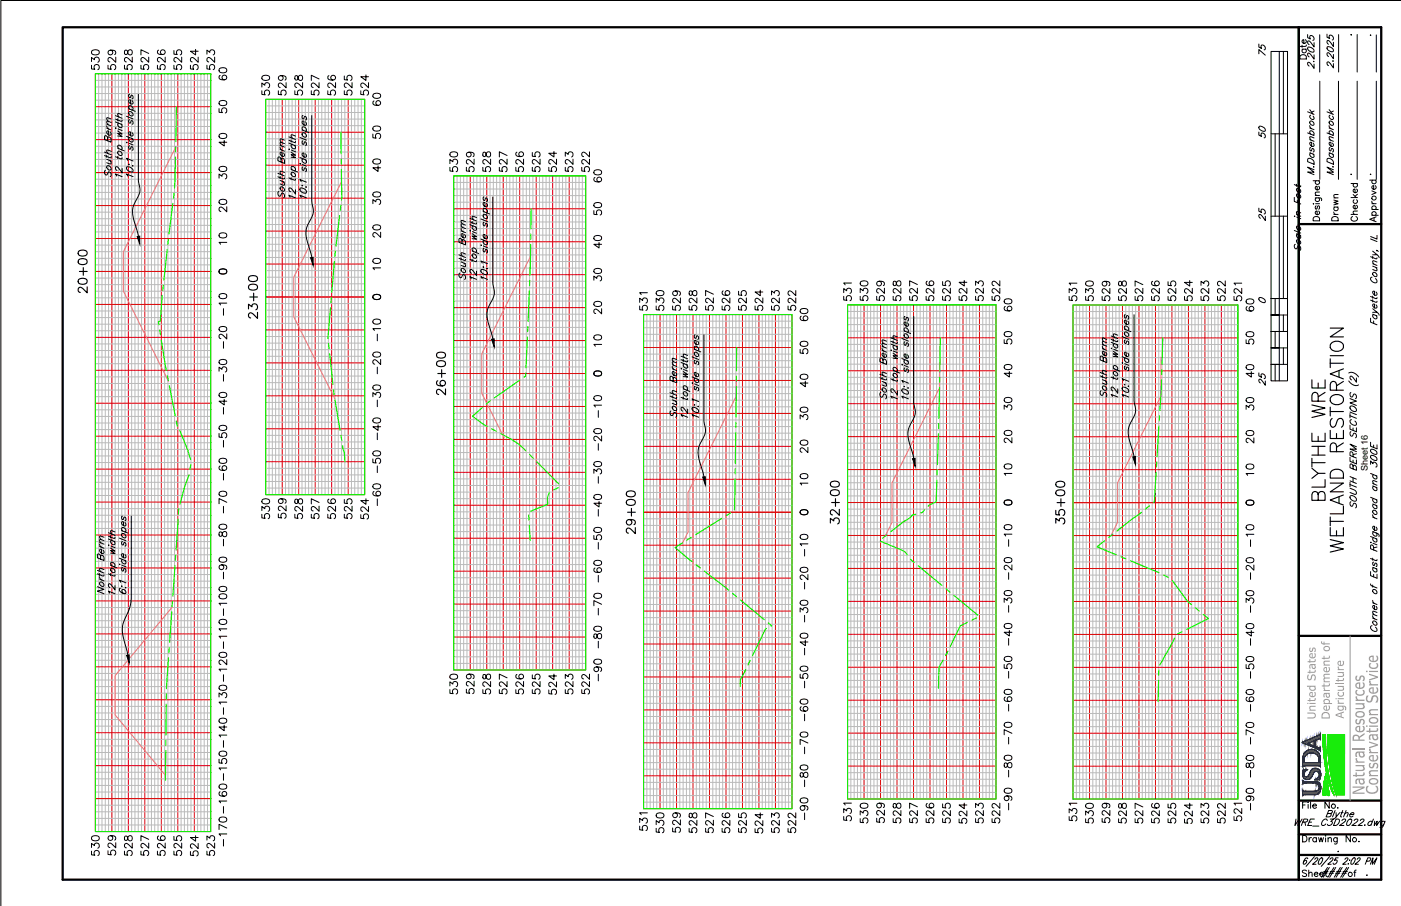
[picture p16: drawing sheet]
<svg xmlns="http://www.w3.org/2000/svg" width="432mm" height="279mm" viewBox="0 0 432 279" stroke-linecap="round" stroke-linejoin="round" font-family="sans-serif">
<defs><g id="words">
<g font-size="7.5">
<text x="409.6" y="155.6" transform="rotate(-90 409.6 155.6)">BLYTHE WRE</text>
<text x="415.2" y="171.4" transform="rotate(-90 415.2 171.4)">WETLAND RESTORATION</text>
</g>
<text font-size="6.2" fill="#989898" x="420.6" y="245.2" transform="rotate(-90 420.6 245.2)">Natural Resources</text>
<g font-size="6.2">
<text x="424.7" y="245" transform="rotate(-90 424.7 245)">Conservation Service</text>
<text x="406.4" y="271.6">####</text>
</g>
<g font-size="5.3">
<text x="391.2" y="18.3" transform="rotate(-90 391.2 18.3)">75</text>
<text x="403.9" y="19.4" transform="rotate(-90 403.9 19.4)">Date</text>
<text x="391.2" y="43.7" transform="rotate(-90 391.2 43.7)">50</text>
<text x="391.2" y="69.1" transform="rotate(-90 391.2 69.1)">25</text>
<text x="413.8" y="69.5" transform="rotate(-90 413.8 69.5)">Drawn</text>
<text x="391.2" y="119.9" transform="rotate(-90 391.2 119.9)">25</text>
</g>
<g font-size="4.9">
<text x="412" y="22.2" transform="rotate(-90 412 22.2)">2.2025</text>
<text x="412" y="55" transform="rotate(-90 412 55)">M.Dasenbrock</text>
<text x="419.5" y="69.5" transform="rotate(-90 419.5 69.5)">Checked</text>
</g>
<text font-size="4.4" x="387" y="94.5">0</text>
<g font-size="4.2" fill="#989898">
<text x="405.5" y="221.9" transform="rotate(-90 405.5 221.9)">United States</text>
<text x="409.9" y="221.9" transform="rotate(-90 409.9 221.9)">Department of</text>
<text x="414.2" y="221.6" transform="rotate(-90 414.2 221.6)">Agriculture</text>
</g>
<text font-size="3.1" x="420.2" y="271.3">.</text>
<text font-size="2.8" x="421.6" y="145.3" transform="rotate(-90 421.6 145.3)">Sheet 16</text>
<g font-size="2.6">
<text x="415.6" y="12">.</text>
<text x="415.6" y="55">.</text>
<text x="421.6" y="55">.</text>
<text x="411.3" y="263.9">.</text>
</g>
</g></defs>
<!-- layer: 1.C3d.Sect.south berm -->
<g fill="none" stroke="#000" stroke-width=".35">
<path d="M24.2 77.5a1.77 1.77 0 0 1 2.7 .4v.3a1.6 1.6 0 0 1-2.8 0zM24.2 86.2a1.77 1.77 0 0 1 2.7 .4v.3a1.6 1.6 0 0 1-2.8 0zM24.2 80.2a1.77 1.77 0 0 1 2.7 .3v.3a1.6 1.6 0 0 1-2.8 0zM24.5 83.7h2.4M25.7 82.5v2.4M26.9 88.5v1.8l-1.4-1.3a.84 .84 0 0 0-1.3-.1l-.1 .8 .6 .5M76.6 95.3v-1.5l1 .8a.92 .92 0 0 1 1.5-.7 .92 .92 0 0 1-.3 1.6M76.7 88a1.77 1.77 0 0 1 2.7 .4v.3a1.61 1.61 0 0 1-2.8 0zM76.7 85.4a1.77 1.77 0 0 1 2.7 .4v.2a1.59 1.59 0 0 1-2.8 0zM77 91.6h2.4M78.2 90.4v2.4M79.4 96.3v1.9l-1.4-1.3a.83 .83 0 0 0-1.3-.2l-.1 .8 .7 .5"/>
<path d="M134.7 111.6a1.77 1.77 0 0 1 2.6 .4v.3a1.59 1.59 0 0 1-2.8 0zM134.7 109a1.78 1.78 0 0 1 2.6 .4v.2a1.59 1.59 0 0 1-2.8 0zM134.9 117.4a.82 .82 0 0 0-.2 1.2 1.58 1.58 0 0 0 2.6-.5 .86 .86 0 0 0-.9-.8 .86 .86 0 0 0-.8 .8 .86 .86 0 0 0 .8 .9M134.9 115.2h2.4M136.1 114v2.4M137.3 119.9v1.9l-1.3-1.3a.83 .83 0 0 0-1.3-.2l-.2 .8 .7 .5M193.2 154.4a1.77 1.77 0 0 1 2.6 .4v.3a1.6 1.6 0 0 1-2.8 0zM193.2 151.8a1.77 1.77 0 0 1 2.6 .4v.2a1.6 1.6 0 0 1-2.8 0zM193.4 158h2.4M194.6 156.8v2.4M256.1 151.4a1.76 1.76 0 0 1 2.6 .4v.3a1.59 1.59 0 0 1-2.8 0zM256.1 148.8a1.76 1.76 0 0 1 2.6 .4v.2a1.59 1.59 0 0 1-2.8 0z"/>
<path d="M256.3 155h2.4M257.5 153.8v2.4M258.7 157.1v1.8l-1.3-1.3a.87 .87 0 0 0-1.2-.3 .88 .88 0 0 0-.1 1.2l.5 .3M325.4 157.4v1.3l1.2 .1a.98 .98 0 0 1 0-1.4 .98 .98 0 0 1 1.4 .1 .98 .98 0 0 1-.4 1.5M325.5 151.4a1.78 1.78 0 0 1 2.7 .4v.3a1.59 1.59 0 0 1-2.8 0zM325.5 148.8a1.76 1.76 0 0 1 2.7 .4v.3a1.59 1.59 0 0 1-2.8 0zM325.8 155h2.4M327 153.8v2.4M194 160.2a.86 .86 0 0 1 .7 1.2 .86 .86 0 0 1-1.4 .3 .86 .86 0 0 1 .1-1.4 2.54 2.54 0 0 1 2.3 .3 .8 .8 0 0 1-.3 1.2M195.8 162.7v1.9l-1.3-1.4a.84 .84 0 0 0-1.3-.1l-.2 .8 .7 .5M255.9 161.3v-1.4l1.1 .7a.92 .92 0 0 1 1.5-.6 .92 .92 0 0 1-.3 1.6M325.4 161.3v-1.4l1.1 .8a.92 .92 0 0 1 1.4-.7 .92 .92 0 0 1-.3 1.6"/>
</g>
<g fill="none" stroke="#d00" stroke-width=".31">
<path d="M29.4 22.8h35.6v233.6h-35.6zM29.4 32.9h35.6M34.5 22.8v233.6M39.6 22.8v233.6M44.6 22.8v233.6M49.7 22.8v233.6M54.8 22.8v233.6M59.9 22.8v233.6M81.9 30.6h30.5v121.9h-30.5zM87 30.6v121.9M92.1 30.6v121.9M97.1 30.6v121.9"/>
<path d="M102.2 30.6v121.9M107.3 30.6v121.9M29.4 53.2h35.6M29.4 43.1h35.6M81.9 50.9h30.5M81.9 40.8h30.5M139.9 54.2h40.6v152.4h-40.6zM144.9 54.2v152.4M150 54.2v152.4M155.1 54.2v152.4M160.2 54.2v152.4M165.3 54.2v152.4"/>
<path d="M170.3 54.2v152.4M175.4 54.2v152.4M29.4 73.6h35.6M29.4 63.4h35.6M81.9 71.3h30.5M81.9 61.1h30.5M139.9 74.5h40.6M139.9 64.4h40.6M29.4 83.7h35.6M29.4 93.9h35.6M81.9 91.6h30.5M81.9 81.4h30.5"/>
<path d="M139.9 94.9h40.6M139.9 84.7h40.6M198.4 97h45.7v152.4h-45.7zM203.4 97v152.4M208.5 97v152.4M213.6 97v152.4M218.7 97v152.4M223.8 97v152.4M228.8 97v152.4M233.9 97v152.4M239 97v152.4M261.2 94h45.8v152.4h-45.8z"/>
<path d="M266.3 94v152.4M271.4 94v152.4M276.5 94v152.4M281.6 94v152.4M286.6 94v152.4M291.7 94v152.4M296.8 94v152.4M301.9 94v152.4M330.7 94h50.8v152.4h-50.8zM335.8 94v152.4M340.9 94v152.4M346 94v152.4"/>
<path d="M351 94v152.4M356.1 94v152.4M361.2 94v152.4M366.3 94v152.4M371.4 94v152.4M376.4 94v152.4M29.4 104h35.6M29.4 114.2h35.6M81.9 101.7h30.5M81.9 111.9h30.5M139.9 115.2h40.6M139.9 105h40.6"/>
<path d="M198.4 117.3h45.7M198.4 107.2h45.7M261.2 114.3h45.8M261.2 104.2h45.8M330.7 114.4h50.8M330.7 104.2h50.8M29.4 124.4h35.6M29.4 134.5h35.6M81.9 122.1h30.5M81.9 132.2h30.5M139.9 125.3h40.6M139.9 135.5h40.6"/>
<path d="M198.4 137.6h45.7M198.4 127.5h45.7M261.2 134.7h45.8M261.2 124.5h45.8M330.7 134.7h50.8M330.7 124.5h50.8M29.4 144.7h35.6M29.4 154.8h35.6M81.9 142.4h30.5M139.9 145.7h40.6M139.9 155.8h40.6M198.4 158h45.7"/>
<path d="M198.4 147.8h45.7M261.2 155h45.8M261.2 144.8h45.8M330.7 155h50.8M330.7 144.8h50.8M29.4 165h35.6M29.4 175.2h35.6M139.9 166h40.6M139.9 176.1h40.6M198.4 168.1h45.7M198.4 178.3h45.7M261.2 175.3h45.8"/>
<path d="M261.2 165.1h45.8M330.7 165.2h50.8M330.7 175.3h50.8M29.4 185.3h35.6M29.4 195.5h35.6M139.9 186.3h40.6M139.9 196.5h40.6M198.4 188.4h45.7M198.4 198.6h45.7M261.2 185.5h45.8M261.2 195.6h45.8M330.7 185.5h50.8"/>
<path d="M330.7 195.6h50.8M29.4 205.6h35.6M29.4 215.8h35.6M198.4 208.8h45.7M198.4 218.9h45.7M261.2 205.8h45.8M261.2 215.9h45.8M330.7 205.8h50.8M330.7 216h50.8M29.4 226h35.6M29.4 236.1h35.6M198.4 229.1h45.7"/>
<path d="M198.4 239.2h45.7M261.2 226.1h45.8M261.2 236.3h45.8M330.7 226.1h50.8M330.7 236.3h50.8M29.4 246.3h35.6"/>
</g>
<g fill="none" stroke="#bababa" stroke-width=".31">
<path d="M29.4 39h35.6M29.4 37h35.6M29.4 34.9h35.6M29.4 30.9h35.6M29.4 28.9h35.6M29.4 26.8h35.6M29.4 24.8h35.6M30.4 22.8v233.6M31.4 22.8v233.6M32.4 22.8v233.6M33.5 22.8v233.6M35.5 22.8v233.6"/>
<path d="M36.5 22.8v233.6M37.5 22.8v233.6M38.5 22.8v233.6M40.6 22.8v233.6M41.6 22.8v233.6M42.6 22.8v233.6M43.6 22.8v233.6M45.7 22.8v233.6M46.7 22.8v233.6M47.7 22.8v233.6M48.7 22.8v233.6M50.7 22.8v233.6"/>
<path d="M51.8 22.8v233.6M52.8 22.8v233.6M53.8 22.8v233.6M55.8 22.8v233.6M56.8 22.8v233.6M57.8 22.8v233.6M58.9 22.8v233.6M60.9 22.8v233.6M61.9 22.8v233.6M62.9 22.8v233.6M64 22.8v233.6M81.9 38.8h30.5"/>
<path d="M81.9 36.7h30.5M81.9 34.7h30.5M81.9 32.7h30.5M82.9 30.6v121.9M83.9 30.6v121.9M85 30.6v121.9M86 30.6v121.9M88 30.6v121.9M89 30.6v121.9M90 30.6v121.9M91 30.6v121.9M93.1 30.6v121.9"/>
<path d="M94.1 30.6v121.9M95.1 30.6v121.9M96.1 30.6v121.9M98.2 30.6v121.9M99.2 30.6v121.9M100.2 30.6v121.9M101.2 30.6v121.9M103.2 30.6v121.9M104.3 30.6v121.9M105.3 30.6v121.9M106.3 30.6v121.9M108.3 30.6v121.9"/>
<path d="M109.3 30.6v121.9M110.4 30.6v121.9M111.4 30.6v121.9M29.4 59.3h35.6M29.4 57.3h35.6M29.4 55.3h35.6M29.4 51.2h35.6M29.4 49.2h35.6M29.4 47.1h35.6M29.4 45.1h35.6M29.4 41h35.6M81.9 59.1h30.5"/>
<path d="M81.9 57h30.5M81.9 55h30.5M81.9 53h30.5M81.9 48.9h30.5M81.9 46.9h30.5M81.9 44.9h30.5M81.9 42.8h30.5M139.9 58.3h40.6M139.9 56.3h40.6M140.9 54.2v152.4M141.9 54.2v152.4M142.9 54.2v152.4"/>
<path d="M143.9 54.2v152.4M146 54.2v152.4M147 54.2v152.4M148 54.2v152.4M149 54.2v152.4M151 54.2v152.4M152.1 54.2v152.4M153.1 54.2v152.4M154.1 54.2v152.4M156.1 54.2v152.4M157.1 54.2v152.4M158.1 54.2v152.4"/>
<path d="M159.2 54.2v152.4M161.2 54.2v152.4M162.2 54.2v152.4M163.2 54.2v152.4M164.2 54.2v152.4M166.3 54.2v152.4M167.3 54.2v152.4M168.3 54.2v152.4M169.3 54.2v152.4M171.4 54.2v152.4M172.4 54.2v152.4M173.4 54.2v152.4"/>
<path d="M174.4 54.2v152.4M176.4 54.2v152.4M177.5 54.2v152.4M178.5 54.2v152.4M179.5 54.2v152.4M29.4 79.7h35.6M29.4 77.6h35.6M29.4 75.6h35.6M29.4 71.5h35.6M29.4 69.5h35.6M29.4 67.5h35.6M29.4 65.4h35.6"/>
<path d="M29.4 61.4h35.6M81.9 79.4h30.5M81.9 77.4h30.5M81.9 75.3h30.5M81.9 73.3h30.5M81.9 69.2h30.5M81.9 67.2h30.5M81.9 65.2h30.5M81.9 63.1h30.5M139.9 78.6h40.6M139.9 76.6h40.6M139.9 72.5h40.6"/>
<path d="M139.9 70.5h40.6M139.9 68.5h40.6M139.9 66.4h40.6M139.9 62.4h40.6M139.9 60.3h40.6M29.4 81.7h35.6M29.4 85.7h35.6M29.4 87.8h35.6M29.4 89.8h35.6M29.4 91.8h35.6M29.4 95.9h35.6M29.4 97.9h35.6"/>
<path d="M29.4 100h35.6M81.9 89.6h30.5M81.9 87.5h30.5M81.9 85.5h30.5M81.9 83.5h30.5M81.9 93.6h30.5M81.9 95.7h30.5M81.9 97.7h30.5M81.9 99.7h30.5M139.9 98.9h40.6M139.9 96.9h40.6M139.9 92.8h40.6"/>
<path d="M139.9 90.8h40.6M139.9 88.8h40.6M139.9 86.7h40.6M139.9 82.7h40.6M139.9 80.6h40.6M198.4 99h45.7M199.4 97v152.4M200.4 97v152.4M201.4 97v152.4M202.4 97v152.4M204.4 97v152.4M205.5 97v152.4"/>
<path d="M206.5 97v152.4M207.5 97v152.4M209.5 97v152.4M210.5 97v152.4M211.6 97v152.4M212.6 97v152.4M214.6 97v152.4M215.6 97v152.4M216.6 97v152.4M217.7 97v152.4M219.7 97v152.4M220.7 97v152.4"/>
<path d="M221.7 97v152.4M222.7 97v152.4M224.8 97v152.4M225.8 97v152.4M226.8 97v152.4M227.8 97v152.4M229.8 97v152.4M230.9 97v152.4M231.9 97v152.4M232.9 97v152.4M234.9 97v152.4M235.9 97v152.4"/>
<path d="M237 97v152.4M238 97v152.4M240 97v152.4M241 97v152.4M242 97v152.4M243.1 97v152.4M261.2 98.1h45.8M261.2 96h45.8M262.2 94v152.4M263.3 94v152.4M264.3 94v152.4M265.3 94v152.4"/>
<path d="M267.3 94v152.4M268.3 94v152.4M269.4 94v152.4M270.4 94v152.4M272.4 94v152.4M273.4 94v152.4M274.4 94v152.4M275.5 94v152.4M277.5 94v152.4M278.5 94v152.4M279.5 94v152.4M280.5 94v152.4"/>
<path d="M282.6 94v152.4M283.6 94v152.4M284.6 94v152.4M285.6 94v152.4M287.7 94v152.4M288.7 94v152.4M289.7 94v152.4M290.7 94v152.4M292.7 94v152.4M293.8 94v152.4M294.8 94v152.4M295.8 94v152.4"/>
<path d="M297.8 94v152.4M298.8 94v152.4M299.8 94v152.4M300.9 94v152.4M302.9 94v152.4M303.9 94v152.4M304.9 94v152.4M305.9 94v152.4M330.7 98.1h50.8M330.7 96.1h50.8M331.7 94v152.4M332.8 94v152.4"/>
<path d="M333.8 94v152.4M334.8 94v152.4M336.8 94v152.4M337.8 94v152.4M338.8 94v152.4M339.9 94v152.4M341.9 94v152.4M342.9 94v152.4M343.9 94v152.4M344.9 94v152.4M347 94v152.4M348 94v152.4"/>
<path d="M349 94v152.4M350 94v152.4M352.1 94v152.4M353.1 94v152.4M354.1 94v152.4M355.1 94v152.4M357.1 94v152.4M358.2 94v152.4M359.2 94v152.4M360.2 94v152.4M362.2 94v152.4M363.2 94v152.4"/>
<path d="M364.2 94v152.4M365.3 94v152.4M367.3 94v152.4M368.3 94v152.4M369.3 94v152.4M370.3 94v152.4M372.4 94v152.4M373.4 94v152.4M374.4 94v152.4M375.4 94v152.4M377.5 94v152.4M378.5 94v152.4"/>
<path d="M379.5 94v152.4M380.5 94v152.4M29.4 102h35.6M29.4 106.1h35.6M29.4 108.1h35.6M29.4 110.1h35.6M29.4 112.2h35.6M29.4 116.2h35.6M29.4 118.3h35.6M81.9 103.8h30.5M81.9 105.8h30.5M81.9 107.8h30.5"/>
<path d="M81.9 109.9h30.5M81.9 113.9h30.5M81.9 116h30.5M81.9 118h30.5M139.9 113.2h40.6M139.9 111.1h40.6M139.9 109.1h40.6M139.9 107.1h40.6M139.9 103h40.6M139.9 101h40.6M139.9 117.2h40.6M139.9 119.3h40.6"/>
<path d="M198.4 119.4h45.7M198.4 115.3h45.7M198.4 113.3h45.7M198.4 111.2h45.7M198.4 109.2h45.7M198.4 105.1h45.7M198.4 103.1h45.7M198.4 101.1h45.7M261.2 118.4h45.8M261.2 110.3h45.8M261.2 108.2h45.8M261.2 102.1h45.8"/>
<path d="M261.2 116.4h45.8M261.2 112.3h45.8M261.2 106.2h45.8M261.2 100.1h45.8M330.7 118.4h50.8M330.7 116.4h50.8M330.7 112.3h50.8M330.7 110.3h50.8M330.7 108.3h50.8M330.7 106.2h50.8M330.7 102.2h50.8M330.7 100.1h50.8"/>
<path d="M29.4 120.3h35.6M29.4 122.3h35.6M29.4 126.4h35.6M29.4 128.4h35.6M29.4 130.5h35.6M29.4 132.5h35.6M29.4 136.5h35.6M29.4 138.6h35.6M81.9 120h30.5M81.9 124.1h30.5M81.9 126.1h30.5M81.9 128.2h30.5"/>
<path d="M81.9 130.2h30.5M81.9 134.3h30.5M81.9 136.3h30.5M81.9 138.3h30.5M139.9 121.3h40.6M139.9 123.3h40.6M139.9 127.4h40.6M139.9 129.4h40.6M139.9 131.4h40.6M139.9 133.5h40.6M139.9 137.5h40.6M139.9 139.6h40.6"/>
<path d="M198.4 139.7h45.7M198.4 135.6h45.7M198.4 133.6h45.7M198.4 131.6h45.7M198.4 129.5h45.7M198.4 125.5h45.7M198.4 123.4h45.7M198.4 121.4h45.7M261.2 136.7h45.8M261.2 130.6h45.8M261.2 126.5h45.8M261.2 120.4h45.8"/>
<path d="M261.2 138.7h45.8M261.2 132.6h45.8M261.2 128.6h45.8M261.2 122.5h45.8M330.7 138.7h50.8M330.7 136.7h50.8M330.7 132.7h50.8M330.7 130.6h50.8M330.7 128.6h50.8M330.7 126.6h50.8M330.7 122.5h50.8M330.7 120.5h50.8"/>
<path d="M29.4 140.6h35.6M29.4 142.6h35.6M29.4 146.7h35.6M29.4 148.7h35.6M29.4 150.8h35.6M29.4 152.8h35.6M29.4 156.9h35.6M29.4 158.9h35.6M81.9 140.4h30.5M81.9 144.4h30.5M81.9 146.5h30.5M81.9 148.5h30.5"/>
<path d="M81.9 150.5h30.5M139.9 141.6h40.6M139.9 143.6h40.6M139.9 147.7h40.6M139.9 149.7h40.6M139.9 151.8h40.6M139.9 153.8h40.6M139.9 157.9h40.6M139.9 159.9h40.6M198.4 155.9h45.7M198.4 153.9h45.7M198.4 151.9h45.7"/>
<path d="M198.4 149.8h45.7M198.4 145.8h45.7M198.4 143.7h45.7M198.4 141.7h45.7M198.4 160h45.7M261.2 152.9h45.8M261.2 150.9h45.8M261.2 146.8h45.8M261.2 142.8h45.8M261.2 140.7h45.8M261.2 157h45.8M261.2 159h45.8"/>
<path d="M261.2 148.9h45.8M330.7 153h50.8M330.7 150.9h50.8M330.7 148.9h50.8M330.7 146.9h50.8M330.7 142.8h50.8M330.7 140.8h50.8M330.7 157h50.8M330.7 159.1h50.8M29.4 160.9h35.6M29.4 163h35.6M29.4 167h35.6"/>
<path d="M29.4 169.1h35.6M29.4 171.1h35.6M29.4 173.1h35.6M29.4 177.2h35.6M29.4 179.2h35.6M139.9 161.9h40.6M139.9 163.9h40.6M139.9 168h40.6M139.9 170h40.6M139.9 172.1h40.6M139.9 174.1h40.6M139.9 178.2h40.6"/>
<path d="M198.4 162h45.7M198.4 164.1h45.7M198.4 166.1h45.7M198.4 170.2h45.7M198.4 172.2h45.7M198.4 174.2h45.7M198.4 176.3h45.7M261.2 163.1h45.8M261.2 169.2h45.8M261.2 173.3h45.8M261.2 179.4h45.8M261.2 161.1h45.8"/>
<path d="M261.2 167.2h45.8M261.2 171.2h45.8M261.2 177.3h45.8M330.7 161.1h50.8M330.7 163.1h50.8M330.7 167.2h50.8M330.7 169.2h50.8M330.7 171.3h50.8M330.7 173.3h50.8M330.7 177.4h50.8M330.7 179.4h50.8M29.4 181.3h35.6"/>
<path d="M29.4 183.3h35.6M29.4 187.4h35.6M29.4 189.4h35.6M29.4 191.4h35.6M29.4 193.5h35.6M29.4 197.5h35.6M29.4 199.5h35.6M139.9 180.2h40.6M139.9 182.2h40.6M139.9 184.3h40.6M139.9 188.3h40.6M139.9 190.4h40.6"/>
<path d="M139.9 192.4h40.6M139.9 194.4h40.6M139.9 198.5h40.6M198.4 180.3h45.7M198.4 182.4h45.7M198.4 184.4h45.7M198.4 186.4h45.7M198.4 190.5h45.7M198.4 192.5h45.7M198.4 194.5h45.7M198.4 196.6h45.7M261.2 189.5h45.8"/>
<path d="M261.2 191.5h45.8M261.2 197.6h45.8M261.2 181.4h45.8M261.2 183.4h45.8M261.2 187.5h45.8M261.2 193.6h45.8M261.2 199.7h45.8M330.7 181.4h50.8M330.7 183.5h50.8M330.7 187.5h50.8M330.7 189.5h50.8M330.7 191.6h50.8"/>
<path d="M330.7 193.6h50.8M330.7 197.7h50.8M330.7 199.7h50.8M29.4 201.6h35.6M29.4 203.6h35.6M29.4 207.7h35.6M29.4 209.7h35.6M29.4 211.7h35.6M29.4 213.8h35.6M29.4 217.8h35.6M29.4 219.9h35.6M139.9 200.5h40.6"/>
<path d="M139.9 202.6h40.6M139.9 204.6h40.6M198.4 200.6h45.7M198.4 202.7h45.7M198.4 204.7h45.7M198.4 206.7h45.7M198.4 210.8h45.7M198.4 212.8h45.7M198.4 214.9h45.7M198.4 216.9h45.7M261.2 201.7h45.8M261.2 207.8h45.8"/>
<path d="M261.2 211.9h45.8M261.2 213.9h45.8M261.2 218h45.8M261.2 203.7h45.8M261.2 209.8h45.8M261.2 220h45.8M330.7 201.7h50.8M330.7 203.8h50.8M330.7 207.8h50.8M330.7 209.9h50.8M330.7 211.9h50.8M330.7 213.9h50.8"/>
<path d="M330.7 218h50.8M29.4 221.9h35.6M29.4 223.9h35.6M29.4 228h35.6M29.4 230h35.6M29.4 232.1h35.6M29.4 234.1h35.6M29.4 238.2h35.6M198.4 221h45.7M198.4 223h45.7M198.4 225h45.7M198.4 227.1h45.7"/>
<path d="M198.4 231.1h45.7M198.4 233.2h45.7M198.4 235.2h45.7M198.4 237.2h45.7M261.2 222h45.8M261.2 224.1h45.8M261.2 228.1h45.8M261.2 230.2h45.8M261.2 234.2h45.8M261.2 238.3h45.8M261.2 232.2h45.8M330.7 220h50.8"/>
<path d="M330.7 222.1h50.8M330.7 224.1h50.8M330.7 228.2h50.8M330.7 230.2h50.8M330.7 232.2h50.8M330.7 234.3h50.8M330.7 238.3h50.8M29.4 240.2h35.6M29.4 242.2h35.6M29.4 244.3h35.6M29.4 248.3h35.6M29.4 250.3h35.6"/>
<path d="M29.4 252.4h35.6M29.4 254.4h35.6M198.4 241.3h45.7M198.4 243.3h45.7M198.4 245.3h45.7M198.4 247.4h45.7M261.2 240.3h45.8M261.2 244.4h45.8M261.2 242.3h45.8M330.7 240.3h50.8M330.7 242.4h50.8M330.7 244.4h50.8"/>
</g>
<path d="M29.4 22.8h35.6v233.6h-35.6zM81.9 30.6h30.5v121.9h-30.5zM139.9 54.2h40.6v152.4h-40.6zM198.4 97h45.7v152.4h-45.7zM261.2 94h45.8v152.4h-45.8zM330.7 94h50.8v152.4h-50.8z" fill="none" stroke="#0f0" stroke-width=".35"/>
<g fill="none" stroke="#000" stroke-width=".31">
<path d="M28.2 19v-1.3l.9 .7a.8 .8 0 0 1 1.3-.6 .8 .8 0 0 1-.3 1.4M28.3 15.7l.9-.4a1.03 1.03 0 0 1 1.4 1 1.38 1.38 0 0 1-2.4 0zM34.1 15.5a.74 .74 0 0 1 .6 1 .74 .74 0 0 1-1.2 .3 .74 .74 0 0 1 .1-1.2l.5-.1a1.12 1.12 0 0 1 1.6 .9l-.4 .4M35.7 17.6v1.6l-1.2-1.1-.8-.4-.4 .5v.4l.6 .5M38.5 15.6a.9 .9 0 0 0 .2 1.2l.5-.1 .2-.7a.69 .69 0 0 1 .6-.7 .69 .69 0 0 1 .8 .6v.5a.69 .69 0 0 1-.8 .6 .69 .69 0 0 1-.6-.7l-.2-.7zM40.8 17.6v1.6l-1.2-1.1-.8-.4-.4 .5v.4l.5 .5M45.8 17.6v1.6l-1.1-1.1-.8-.4-.5 .5v.4l.6 .5M45.8 16.5l-2.4-1.2v1.6M48.9 15.5a.69 .69 0 0 0-.3 1l.4 .2a1.41 1.41 0 0 0 1.9-.6 .74 .74 0 0 0-.7-.8 .74 .74 0 0 0-.8 .7 .74 .74 0 0 0 .7 .8M50.9 17.6v1.6l-1.1-1.1-.8-.4-.5 .5v.4l.6 .5M53.6 15.6v1.1l1 .1a.84 .84 0 0 1 0-1.3 .84 .84 0 0 1 1.3 .2 .84 .84 0 0 1-.4 1.2M56 17.6v1.6l-1.1-1.1-.8-.4-.5 .5v.4l.6 .5"/>
<path d="M60.3 15.2v1.7l-1.6-1.1h2.4M61.1 17.6v1.6l-1.7-1.5-.5 .1-.2 .4 .1 .7 .5 .2M63.8 16.7v-1.2l.9 .6a.79 .79 0 0 1 1.3-.5 .79 .79 0 0 1-.3 1.3M66.2 17.6v1.6l-1.7-1.5-.5 .1-.2 .4 .1 .7 .4 .2M28.2 20.1v1.2l1 .1a.84 .84 0 0 1 0-1.3 .84 .84 0 0 1 1.3 .2 .84 .84 0 0 1-.4 1.2M33.3 20.1v1.2l1 .1a.84 .84 0 0 1 0-1.3 .84 .84 0 0 1 1.3 .2 .84 .84 0 0 1-.4 1.2M38.4 20.1v1.2l1 .1a.84 .84 0 0 1 0-1.3 .84 .84 0 0 1 1.2 .2 .84 .84 0 0 1-.3 1.2M43.4 20.1v1.2l1.1 .1a.84 .84 0 0 1 0-1.3 .84 .84 0 0 1 1.2 .2 .84 .84 0 0 1-.3 1.2M48.5 20.1v1.2l1.1 .1a.84 .84 0 0 1-.1-1.3 .84 .84 0 0 1 1.3 .2 .84 .84 0 0 1-.3 1.2M53.6 20.1v1.2l1 .1a.84 .84 0 0 1 0-1.3 .84 .84 0 0 1 1.3 .2 .84 .84 0 0 1-.4 1.2M58.7 20.1v1.2l1 .1a.84 .84 0 0 1 0-1.3 .84 .84 0 0 1 1.3 .2 .84 .84 0 0 1-.4 1.2M63.8 20.1v1.2l1 .1a.84 .84 0 0 1 0-1.3 .84 .84 0 0 1 1.2 .2 .84 .84 0 0 1-.3 1.2"/>
<path d="M67.5 33.5v1.1l1 .1a.85 .85 0 0 1 0-1.2 .85 .85 0 0 1 1.3 .1 .85 .85 0 0 1-.4 1.3M67.6 31.3a1.51 1.51 0 0 1 2.3 .4v.2a1.36 1.36 0 0 1-2.4 0zM67.6 21.2l.9-.3a1.02 1.02 0 0 1 1.4 .9 1.37 1.37 0 0 1-2.4 0zM67.8 23.3l-.2 .1a.78 .78 0 0 0 .4 1.1 1.39 1.39 0 0 0 1.9-.5 .74 .74 0 0 0-.7-.8 .74 .74 0 0 0-.8 .6 .74 .74 0 0 0 .7 .8M80.7 28v1.1l1 .1a.85 .85 0 0 1 0-1.2 .85 .85 0 0 1 1.3 .1 .85 .85 0 0 1-.4 1.3M80.7 26.8v-1.2l.9 .7a.8 .8 0 0 1 1.3-.6 .8 .8 0 0 1-.3 1.4M80.8 23.6a1.51 1.51 0 0 1 2.3 .3v.2a1.37 1.37 0 0 1-2.4 0zM85.8 28v1.1l1 .1a.85 .85 0 0 1 0-1.2 .85 .85 0 0 1 1.3 .1 .85 .85 0 0 1-.4 1.3M86.6 23.3a.74 .74 0 0 1 .6 1 .74 .74 0 0 1-1.1 .3 .74 .74 0 0 1 0-1.2 1.27 1.27 0 0 1 2.1 .8l-.4 .5M88.2 25.5v1.6l-1.2-1.2-.8-.3-.4 .5v.4l.6 .5M90.9 28v1.1l1 .1a.85 .85 0 0 1 0-1.2 .85 .85 0 0 1 1.2 .1 .85 .85 0 0 1-.3 1.3M91 23.4a.89 .89 0 0 0 .2 1.3l.5-.1 .2-.7a.69 .69 0 0 1 .6-.7 .69 .69 0 0 1 .8 .6v.4a.69 .69 0 0 1-.8 .6 .69 .69 0 0 1-.6-.7l-.1-.4a.48 .48 0 0 0-.8-.3z"/>
<path d="M93.3 25.5v1.6l-1.2-1.2-.8-.3-.4 .5v.4l.5 .5M95.9 28v1.1l1.1 .1a.85 .85 0 0 1 0-1.2 .85 .85 0 0 1 1.2 .1 .85 .85 0 0 1-.3 1.3M98.3 24.4l-2.4-1.2v1.6M98.3 25.5v1.6l-1.1-1.2-.8-.3-.5 .5v.4l.6 .5M101 28v1.1l1.1 .1a.85 .85 0 0 1-.1-1.2 .85 .85 0 0 1 1.3 .1 .85 .85 0 0 1-.3 1.3M101.4 23.3a.68 .68 0 0 0-.4 .7 .68 .68 0 0 0 .5 .6 1.39 1.39 0 0 0 1.9-.6 .74 .74 0 0 0-.7-.8 .74 .74 0 0 0-.8 .7 .74 .74 0 0 0 .7 .8M103.4 25.5v1.6l-1.1-1.2-.8-.3-.5 .5v.4l.6 .5M106.1 28v1.1l1 .1a.85 .85 0 0 1 0-1.2 .85 .85 0 0 1 1.3 .1 .85 .85 0 0 1-.4 1.3M106.1 23.4v1.2l1 .1a.85 .85 0 0 1 0-1.3 .85 .85 0 0 1 1.3 .2 .85 .85 0 0 1-.4 1.2M108.5 25.5v1.6l-1.7-1.5-.5 .1-.2 .4 .1 .6 .5 .3M111.2 28v1.1l1 .1a.85 .85 0 0 1 0-1.2 .85 .85 0 0 1 1.3 .1 .85 .85 0 0 1-.4 1.3M112.8 23.1v1.7l-1.6-1.1h2.4"/>
<path d="M113.6 25.5v1.6l-1.7-1.5-.5 .1-.2 .4 .1 .6 .5 .3M115 39.2l1-.3a1.03 1.03 0 0 1 1.3 .9 1.38 1.38 0 0 1-2.4 0zM115 29.1a1.51 1.51 0 0 1 2.3 .3v.3a1.37 1.37 0 0 1-2.4 0zM115.3 31.1a.68 .68 0 0 0-.4 .7 .68 .68 0 0 0 .5 .6 1.39 1.39 0 0 0 1.9-.6 .74 .74 0 0 0-.7-.8 .74 .74 0 0 0-.8 .7 .74 .74 0 0 0 .7 .8M67.5 54.9v-1.2l.9 .7a.79 .79 0 0 1 1.3-.6 .79 .79 0 0 1-.3 1.4M67.6 51.6a1.51 1.51 0 0 1 2.3 .4v.2a1.36 1.36 0 0 1-2.4 0zM67.6 41.5a1.51 1.51 0 0 1 2.3 .3v.2a1.36 1.36 0 0 1-2.4 0zM69.1 43.3v1.7l-1.6-1.1h2.4M114.9 41.3v1.2l1.1 .1a.84 .84 0 0 1-.1-1.3 .84 .84 0 0 1 1.3 .2 .84 .84 0 0 1-.3 1.2M115 59.5l1-.3a1.03 1.03 0 0 1 1.3 .9 1.38 1.38 0 0 1-2.4 0zM115 49.4l1-.4a1.03 1.03 0 0 1 1.3 .9 1.38 1.38 0 0 1-2.4 0zM116.5 51.2v1.7l-1.6-1.2h2.4"/>
<path d="M138.7 51.6v1.1l1 .1a.85 .85 0 0 1 0-1.2 .85 .85 0 0 1 1.2 .1 .85 .85 0 0 1-.3 1.3M138.7 50.5v-1.3l.9 .7a.79 .79 0 0 1 1.3-.6 .79 .79 0 0 1-.3 1.4M138.8 47.2a1.51 1.51 0 0 1 2.2 .3v.2a1.36 1.36 0 0 1-2.3 0zM143.7 51.6v1.1l1.1 .1a.85 .85 0 0 1-.1-1.2 .85 .85 0 0 1 1.3 .1 .85 .85 0 0 1-.3 1.3M144.5 46.9a.74 .74 0 0 1 .7 1 .74 .74 0 0 1-1.2 .3 .74 .74 0 0 1 .1-1.2 1.26 1.26 0 0 1 2 .8l-.3 .5M146.1 49.1v1.6l-1.7-1.5-.4 .1-.3 .4 .1 .6 .5 .3M148.8 51.6v1.1l1 .1a.85 .85 0 0 1 0-1.2 .85 .85 0 0 1 1.3 .1 .85 .85 0 0 1-.4 1.3M148.9 47a.91 .91 0 0 0 .3 1.3l.4-.1 .2-.7a.69 .69 0 0 1 .7-.7 .69 .69 0 0 1 .7 .6v.4a.69 .69 0 0 1-.7 .6 .69 .69 0 0 1-.7-.7l-.1-.4a.49 .49 0 0 0-.8-.3zM151.2 49.1v1.6l-1.7-1.5-.5 .1-.2 .4 .1 .6 .5 .3M153.9 51.6v1.1l1 .1a.85 .85 0 0 1 0-1.2 .85 .85 0 0 1 1.3 .1 .85 .85 0 0 1-.4 1.3M156.3 48l-2.4-1.2v1.6M156.3 49.1v1.6l-1.7-1.5-.5 .1-.2 .4 .1 .6 .5 .3"/>
<path d="M159 51.6v1.1l1 .1a.85 .85 0 0 1 0-1.2 .85 .85 0 0 1 1.2 .1 .85 .85 0 0 1-.3 1.3M159.3 46.9a.68 .68 0 0 0-.3 .7 .68 .68 0 0 0 .4 .6 1.39 1.39 0 0 0 2-.6 .74 .74 0 0 0-.7-.8 .74 .74 0 0 0-.8 .7 .74 .74 0 0 0 .7 .8M161.4 49.1v1.6l-1.2-1.2-.8-.3-.4 .5v.4l.6 .5M164.1 51.6v1.1l1 .1a.84 .84 0 0 1 0-1.2 .84 .84 0 0 1 1.2 .1 .84 .84 0 0 1-.3 1.3M164.1 47v1.2l1 .1a.84 .84 0 0 1 0-1.3 .84 .84 0 0 1 1.2 .2 .84 .84 0 0 1-.3 1.2M166.4 49.1v1.6l-1.1-1.2-.8-.3-.4 .5v.4l.5 .5M169.1 51.6v1.1l1.1 .1a.84 .84 0 0 1-.1-1.2 .84 .84 0 0 1 1.3 .1 .84 .84 0 0 1-.3 1.3M170.7 46.7v1.7l-1.6-1.1h2.4M171.5 49.1v1.6l-1.1-1.2-.8-.3-.5 .5v.4l.6 .5M174.2 51.6v1.1l1 .1a.84 .84 0 0 1 0-1.2 .84 .84 0 0 1 1.3 .1 .84 .84 0 0 1-.4 1.3M174.2 48.2v-1.3l.9 .7a.79 .79 0 0 1 1.3-.6 .79 .79 0 0 1-.3 1.4M176.6 49.1v1.6l-1.1-1.2-.8-.3-.5 .5v.4l.6 .5"/>
<path d="M179.3 51.6v1.1l1 .1a.85 .85 0 0 1 0-1.2 .85 .85 0 0 1 1.3 .1 .85 .85 0 0 1-.4 1.3M181.7 49.1v1.6l-1.1-1.2-.8-.3-.5 .5v.4l.6 .5M181.7 46.8v1.6l-1.1-1.1-.8-.4-.5 .5v.4l.6 .5M183.1 52.7a1.51 1.51 0 0 1 2.3 .3v.3a1.36 1.36 0 0 1-2.4 0zM183.4 54.7l-.3 .2a.78 .78 0 0 0 .4 1.1 1.38 1.38 0 0 0 1.9-.6 .74 .74 0 0 0-.7-.8 .74 .74 0 0 0-.8 .7 .74 .74 0 0 0 .7 .8M67.6 72.1l.9-.3a1.02 1.02 0 0 1 1.4 .9 1.37 1.37 0 0 1-2.4 0zM67.6 61.8a1.51 1.51 0 0 1 2.3 .3v.3a1.36 1.36 0 0 1-2.4 0zM69.9 74.8h-2.4l.5 .5M69.9 63.7v1.6l-1.7-1.5-.5 .2-.2 .3 .1 .7 .5 .2M114.9 62.8v-1.2l.9 .6a.79 .79 0 0 1 1.3-.6 .79 .79 0 0 1-.2 1.4M115 80l1-.3a1.03 1.03 0 0 1 1.3 .9 1.37 1.37 0 0 1-2.4 0zM115 69.7l1-.4a1.03 1.03 0 0 1 1.3 .9 1.38 1.38 0 0 1-2.4 0z"/>
<path d="M117.3 71.6v1.6l-1.1-1.1-.8-.4-.4 .2-.1 .7 .6 .5M183 64.9v1.2l1.1 .1a.84 .84 0 0 1-.1-1.3 .84 .84 0 0 1 1.3 .2 .84 .84 0 0 1-.3 1.2M183.1 73l1-.4a1.03 1.03 0 0 1 1.3 .9 1.37 1.37 0 0 1-2.4 0zM183.1 62.8l1-.3a1.03 1.03 0 0 1 1.3 .9 1.37 1.37 0 0 1-2.4 0zM184.6 74.8v1.7l-1.6-1.2h2.4M67.6 83.3l.9-.4a1.03 1.03 0 0 1 1.4 .9 1.37 1.37 0 0 1-2.4 0zM67.6 90.9l.9-.4a1.03 1.03 0 0 1 1.4 .9 1.36 1.36 0 0 1-2.4 0zM68.9 95.2v2M69.9 93.5h-2.4l.5 .5M115 91.1a1.51 1.51 0 0 1 2.3 .4v.2a1.37 1.37 0 0 1-2.4 0zM115 98.7l1-.3a1.03 1.03 0 0 1 1.3 .9 1.38 1.38 0 0 1-2.4 0zM117.3 82.6h-2.4l.5 .6"/>
<path d="M183 86.4v-1.2l.9 .6a.79 .79 0 0 1 1.3-.5 .79 .79 0 0 1-.2 1.3M183.1 93.3l1-.4a1.03 1.03 0 0 1 1.3 .9 1.37 1.37 0 0 1-2.4 0zM183.1 83.1l1-.3a1.03 1.03 0 0 1 1.3 .9 1.37 1.37 0 0 1-2.4 0zM185.4 95.2v1.6l-1.7-1.5-.4 .1-.3 .4 .1 .7 .5 .2M197.2 94.4v1.1l1 .1a.84 .84 0 0 1 0-1.2 .84 .84 0 0 1 1.2 .1 .84 .84 0 0 1-.3 1.2M197.2 93.2v-1.2l.9 .7a.79 .79 0 0 1 1.3-.6 .79 .79 0 0 1-.3 1.4M199.5 90.3h-2.3l.4 .5M202.2 94.4v1.1l1.1 .1a.84 .84 0 0 1-.1-1.2 .84 .84 0 0 1 1.3 .1 .84 .84 0 0 1-.3 1.2M202.2 93.2v-1.2l.9 .7a.8 .8 0 0 1 1.3-.6 .8 .8 0 0 1-.2 1.4M202.4 89.9l.9-.3a1.03 1.03 0 0 1 1.3 .9 1.38 1.38 0 0 1-2.4 0zM207.3 94.4v1.1l1 .1a.84 .84 0 0 1 0-1.2 .84 .84 0 0 1 1.3 .1 .84 .84 0 0 1-.3 1.2M208.1 89.7a.74 .74 0 0 1 .6 1 .74 .74 0 0 1-1.1 .3 .74 .74 0 0 1 .1-1.2l.4-.1a1.12 1.12 0 0 1 1.6 .9l-.3 .5"/>
<path d="M209.7 91.9v1.6l-1.1-1.2-.8-.3-.5 .4v.5l.6 .4M212.4 94.4v1.1l1 .1a.84 .84 0 0 1 0-1.2 .84 .84 0 0 1 1.3 .1 .84 .84 0 0 1-.4 1.2M212.5 89.8a.91 .91 0 0 0 .2 1.3l.5-.1 .2-.7a.69 .69 0 0 1 .7-.7 .69 .69 0 0 1 .7 .6v.4a.69 .69 0 0 1-.7 .6 .69 .69 0 0 1-.7-.7l-.2-.7zM214.8 91.9v1.6l-1.2-1.2-.7-.3-.5 .4v.5l.6 .4M217.5 94.4v1.1l1 .1a.84 .84 0 0 1 0-1.2 .84 .84 0 0 1 1.2 .1 .84 .84 0 0 1-.3 1.2M219.9 90.7l-2.4-1.1v1.6M219.9 91.9v1.6l-1.2-1.2-.8-.3-.4 .4v.5l.5 .4M222.6 94.4v1.1l1 .1a.84 .84 0 0 1 0-1.2 .84 .84 0 0 1 1.2 .1 .84 .84 0 0 1-.3 1.2M222.9 89.7a.7 .7 0 0 0-.2 1 1.36 1.36 0 0 0 2.2-.4 .74 .74 0 0 0-.7-.7 .74 .74 0 0 0-.7 .7 .74 .74 0 0 0 .7 .8M224.9 91.9v1.6l-1.1-1.2-.8-.3-.4 .4v.5l.5 .4M227.6 94.4v1.1l1.1 .1a.84 .84 0 0 1-.1-1.2 .84 .84 0 0 1 1.3 .1 .84 .84 0 0 1-.3 1.2M227.6 89.8v1.2l1.1 .1a.84 .84 0 0 1-.1-1.3 .84 .84 0 0 1 1.3 .2 .84 .84 0 0 1-.3 1.2"/>
<path d="M230 91.9v1.6l-1.1-1.2-.8-.3-.5 .4v.5l.6 .4M232.7 94.4v1.1l1 .1a.84 .84 0 0 1 0-1.2 .84 .84 0 0 1 1.3 .1 .84 .84 0 0 1-.3 1.2M234.3 89.5v1.7l-1.6-1.1h2.4M235.1 91.9v1.6l-1.1-1.2-.8-.3-.5 .4v.5l.6 .4M237.8 94.4v1.1l1 .1a.84 .84 0 0 1 0-1.2 .84 .84 0 0 1 1.3 .1 .84 .84 0 0 1-.4 1.2M237.8 91v-1.3l.9 .7a.79 .79 0 0 1 1.3-.6 .79 .79 0 0 1-.3 1.4M240.2 91.9v1.6l-1.1-1.2-.8-.3-.5 .4v.5l.6 .4M242.9 94.4v1.1l1 .1a.84 .84 0 0 1 0-1.2 .84 .84 0 0 1 1.2 .1 .84 .84 0 0 1-.3 1.2M245.3 91.9v1.6l-1.7-1.5-.5 .1-.2 .3 .1 .7 .4 .2M245.3 89.6v1.6l-1.7-1.5-.5 .1-.2 .4 .1 .6 .4 .3M246.7 95.5l.9-.4a1.02 1.02 0 0 1 1.4 .9 1.38 1.38 0 0 1-2.4 0zM247 97.5a.7 .7 0 0 0-.3 1l.4 .3a1.41 1.41 0 0 0 1.9-.6 .74 .74 0 0 0-.7-.8 .74 .74 0 0 0-.8 .7 .74 .74 0 0 0 .7 .8"/>
<path d="M260 91.4v1.1l1.1 .1a.84 .84 0 0 1-.1-1.2 .84 .84 0 0 1 1.3 .1 .84 .84 0 0 1-.3 1.2M260 90.2v-1.2l.9 .7a.79 .79 0 0 1 1.3-.6 .79 .79 0 0 1-.2 1.4M262.4 87.3h-2.4l.5 .6M265.1 91.4v1.1l1 .1a.84 .84 0 0 1 0-1.2 .84 .84 0 0 1 1.3 .1 .84 .84 0 0 1-.4 1.2M265.1 90.2v-1.2l.9 .7a.79 .79 0 0 1 1.3-.6 .79 .79 0 0 1-.3 1.4M265.2 86.9l.9-.3a1.03 1.03 0 0 1 1.4 .9 1.38 1.38 0 0 1-2.4 0zM270.2 91.4v1.1l1 .1a.84 .84 0 0 1 0-1.2 .84 .84 0 0 1 1.3 .1 .84 .84 0 0 1-.4 1.2M271 86.7a.74 .74 0 0 1 .6 1 .74 .74 0 0 1-1.2 .3 .74 .74 0 0 1 .1-1.2l.5-.1a1.11 1.11 0 0 1 1.6 .9l-.4 .5M272.6 88.9v1.6l-1.7-1.5-.5 .1-.2 .4 .1 .6 .5 .2M275.3 91.4v1.1l1 .1a.84 .84 0 0 1 0-1.2 .84 .84 0 0 1 1.2 .1 .84 .84 0 0 1-.3 1.2M275.4 86.8a.92 .92 0 0 0 .2 1.3l.5-.1 .2-.7a.69 .69 0 0 1 .6-.7 .69 .69 0 0 1 .8 .6v.4a.69 .69 0 0 1-.8 .6 .69 .69 0 0 1-.6-.7l-.2-.7zM277.7 88.9v1.6l-1.7-1.5-.5 .1-.2 .4 .1 .6 .4 .2"/>
<path d="M280.4 91.4v1.1l1 .1a.84 .84 0 0 1 0-1.2 .84 .84 0 0 1 1.2 .1 .84 .84 0 0 1-.3 1.2M282.7 88.9v1.6l-1.7-1.5-.4 .1-.2 .4 .1 .6 .4 .2M282.7 87.7l-2.3-1.1v1.6M285.4 91.4v1.1l1.1 .1a.84 .84 0 0 1-.1-1.2 .84 .84 0 0 1 1.3 .1 .84 .84 0 0 1-.3 1.2M285.8 86.7a.7 .7 0 0 0-.2 1 1.35 1.35 0 0 0 2.2-.4 .74 .74 0 0 0-.7-.7 .74 .74 0 0 0-.8 .7 .74 .74 0 0 0 .7 .8M287.8 88.9v1.6l-1.7-1.5-.4 .1-.3 .4 .2 .6 .4 .2M290.5 91.4v1.1l1 .1a.84 .84 0 0 1 0-1.2 .84 .84 0 0 1 1.3 .1 .84 .84 0 0 1-.4 1.2M290.5 86.8v1.2l1 .1a.84 .84 0 0 1 0-1.3 .84 .84 0 0 1 1.3 .2 .84 .84 0 0 1-.4 1.2M292.9 88.9v1.6l-1.1-1.2-.8-.3-.4 .2-.1 .7 .6 .4M295.6 91.4v1.1l1 .1a.84 .84 0 0 1 0-1.2 .84 .84 0 0 1 1.3 .1 .84 .84 0 0 1-.4 1.2M297.2 86.5v1.7l-1.6-1.1h2.4M298 88.9v1.6l-1.1-1.2-.8-.3-.4 .2-.1 .7 .6 .4"/>
<path d="M300.7 91.4v1.1l1 .1a.84 .84 0 0 1 0-1.2 .84 .84 0 0 1 1.3 .1 .84 .84 0 0 1-.4 1.2M300.7 88v-1.3l.9 .7a.79 .79 0 0 1 1.3-.6 .79 .79 0 0 1-.3 1.4M303.1 88.9v1.6l-1.2-1.2-.8-.3-.3 .2-.1 .7 .6 .4M305.8 91.4v1.1l1 .1a.84 .84 0 0 1 0-1.2 .84 .84 0 0 1 1.2 .1 .84 .84 0 0 1-.3 1.2M308.2 88.9v1.6l-1.2-1.2-.8-.3-.3 .2-.1 .7 .5 .4M308.2 86.6v1.6l-1.2-1.1-.8-.4-.4 .5v.4l.5 .5M309.6 92.5l.9-.4a1.02 1.02 0 0 1 1.4 .9 1.37 1.37 0 0 1-2.4 0zM309.8 94.5a.69 .69 0 0 0-.3 .7 .69 .69 0 0 0 .5 .6 1.4 1.4 0 0 0 1.9-.6 .74 .74 0 0 0-.7-.8 .74 .74 0 0 0-.8 .7 .74 .74 0 0 0 .7 .8M329.5 91.4v1.2l1 .1a.84 .84 0 0 1 0-1.3 .84 .84 0 0 1 1.3 .1 .84 .84 0 0 1-.3 1.3M329.5 90.3v-1.3l.9 .7a.79 .79 0 0 1 1.3-.6 .79 .79 0 0 1-.2 1.4M331.9 87.3h-2.4l.5 .6M334.6 91.4v1.2l1 .1a.84 .84 0 0 1 0-1.3 .84 .84 0 0 1 1.3 .1 .84 .84 0 0 1-.4 1.3"/>
<path d="M334.6 90.3v-1.3l.9 .7a.79 .79 0 0 1 1.3-.6 .79 .79 0 0 1-.3 1.4M334.7 87l.9-.4a1.03 1.03 0 0 1 1.4 .9 1.37 1.37 0 0 1-2.4 0zM339.7 91.4v1.2l1 .1a.84 .84 0 0 1 0-1.3 .84 .84 0 0 1 1.2 .1 .84 .84 0 0 1-.3 1.3M340.5 86.8a.74 .74 0 0 1 .6 1 .74 .74 0 0 1-1.1 .3 .74 .74 0 0 1 0-1.2 1.27 1.27 0 0 1 2.1 .8l-.4 .4M342.1 88.9v1.6l-1.2-1.1-.8-.4-.4 .5v.4l.6 .5M344.8 91.4v1.2l1 .1a.84 .84 0 0 1 0-1.3 .84 .84 0 0 1 1.2 .1 .84 .84 0 0 1-.3 1.3M344.9 86.9a.9 .9 0 0 0 .2 1.2l.5-.1 .2-.7a.69 .69 0 0 1 .6-.7 .69 .69 0 0 1 .8 .6v.5a.69 .69 0 0 1-.8 .6 .69 .69 0 0 1-.6-.8l-.1-.4a.48 .48 0 0 0-.8-.2zM347.2 88.9v1.6l-1.2-1.1-.8-.4-.4 .5v.4l.5 .5M349.8 91.4v1.2l1.1 .1a.84 .84 0 0 1-.1-1.3 .84 .84 0 0 1 1.3 .1 .84 .84 0 0 1-.3 1.3M352.2 88.9v1.6l-1.1-1.1-.8-.4-.5 .5v.4l.6 .5M352.2 87.8l-2.4-1.2v1.6M354.9 91.4v1.2l1 .1a.84 .84 0 0 1 0-1.3 .84 .84 0 0 1 1.3 .1 .84 .84 0 0 1-.3 1.3"/>
<path d="M355.3 86.8a.68 .68 0 0 0-.4 .6 .68 .68 0 0 0 .5 .6 1.39 1.39 0 0 0 1.9-.6 .74 .74 0 0 0-.7-.8 .74 .74 0 0 0-.8 .7 .74 .74 0 0 0 .7 .8M357.3 88.9v1.6l-1.1-1.1-.8-.4-.5 .5v.4l.6 .5M360 91.4v1.2l1 .1a.84 .84 0 0 1 0-1.3 .84 .84 0 0 1 1.3 .1 .84 .84 0 0 1-.4 1.3M360 86.9v1.1l1 .1a.85 .85 0 0 1 0-1.3 .85 .85 0 0 1 1.3 .2 .85 .85 0 0 1-.4 1.2M362.4 88.9v1.6l-1.1-1.1-.8-.4-.5 .5v.4l.6 .5M365.1 91.4v1.2l1 .1a.84 .84 0 0 1 0-1.3 .84 .84 0 0 1 1.2 .1 .84 .84 0 0 1-.3 1.3M366.7 86.5v1.7l-1.6-1.1h2.4M367.5 88.9v1.6l-1.2-1.1-.8-.4-.4 .5v.4l.6 .5M370.2 91.4v1.2l1 .1a.84 .84 0 0 1 0-1.3 .84 .84 0 0 1 1.2 .1 .84 .84 0 0 1-.3 1.3M370.2 88v-1.2l.9 .6a.8 .8 0 0 1 1.3-.6 .8 .8 0 0 1-.3 1.4M372.6 88.9v1.6l-1.2-1.1-.8-.4-.4 .5v.4l.5 .5M375.3 91.4v1.2l1 .1a.84 .84 0 0 1-.1-1.3 .84 .84 0 0 1 1.3 .1 .84 .84 0 0 1-.3 1.3"/>
<path d="M377.6 88.9v1.6l-1.7-1.5-.4 .1-.2 .4 .1 .7 .4 .2M377.6 86.6v1.6l-1.7-1.4-.4 .1-.2 .3 .1 .7 .4 .2M380.3 91.4v1.2l1 .1a.84 .84 0 0 1 0-1.3 .84 .84 0 0 1 1.3 .1 .84 .84 0 0 1-.3 1.3M382.7 88.9v1.6l-1.7-1.5-.4 .1-.3 .4 .1 .7 .5 .2M382.7 87.3h-2.4l.5 .6M384.2 92.5l.9-.3a1.03 1.03 0 0 1 1.4 .9 1.38 1.38 0 0 1-2.4 0zM384.4 94.6a.69 .69 0 0 0-.2 1 1.36 1.36 0 0 0 2.3-.5 .74 .74 0 0 0-.8-.7 .74 .74 0 0 0-.7 .8 .74 .74 0 0 0 .7 .7M67.5 114.5v-1.3l.9 .7a.79 .79 0 0 1 1.3-.6 .79 .79 0 0 1-.3 1.4M67.6 101a1.51 1.51 0 0 1 2.3 .4v.2a1.36 1.36 0 0 1-2.4 0zM67.6 111.2a1.51 1.51 0 0 1 2.3 .3v.2a1.36 1.36 0 0 1-2.4 0zM68.9 105.3v2.1M68.9 115.5v2"/>
<path d="M69.9 103v1.6l-1.7-1.5-.5 .1-.2 .3 .1 .7 .5 .2M115 108.9l1-.3a1.03 1.03 0 0 1 1.3 .9 1.38 1.38 0 0 1-2.4 0zM115 119.1l1-.4a1.03 1.03 0 0 1 1.3 .9 1.38 1.38 0 0 1-2.4 0zM116.3 103v2.1M116.3 113.2v2.1M117.3 101.3h-2.4l.5 .6M117.3 110.8v1.6l-1.1-1.1-.8-.4-.5 .5v.4l.6 .5M183.1 114.7a1.51 1.51 0 0 1 2.3 .4v.2a1.36 1.36 0 0 1-2.4 0zM183.1 103.6l1-.3a1.03 1.03 0 0 1 1.3 .9 1.37 1.37 0 0 1-2.4 0zM185.4 106.2h-2.4l.5 .6M246.6 107.7v1.2l1 .1a.85 .85 0 0 1 0-1.3 .85 .85 0 0 1 1.3 .2 .85 .85 0 0 1-.4 1.2M246.7 115.7a1.51 1.51 0 0 1 2.3 .4v.2a1.37 1.37 0 0 1-2.4 0z"/>
<path d="M246.7 105.6a1.51 1.51 0 0 1 2.3 .3v.2a1.37 1.37 0 0 1-2.4 0zM248.2 117.5v1.8l-1.6-1.2h2.4M309.5 104.7v1.2l1 .1a.84 .84 0 0 1 0-1.3 .84 .84 0 0 1 1.3 .2 .84 .84 0 0 1-.4 1.2M309.6 112.7l.4-.2a1.12 1.12 0 0 1 1.3-.1 1.12 1.12 0 0 1 .5 1.3l-.9 .3a1.03 1.03 0 0 1-1.4-.9zM309.6 102.6l.4-.2a1.12 1.12 0 0 1 1.3-.2 1.12 1.12 0 0 1 .5 1.3l-.9 .3a1.03 1.03 0 0 1-1.4-.9zM311.1 114.6v1.7l-1.6-1.2h2.4M384.1 104.8v1.1l1 .1a.85 .85 0 0 1 0-1.3 .85 .85 0 0 1 1.2 .2 .85 .85 0 0 1-.3 1.2M384.2 112.8l.9-.4a1.02 1.02 0 0 1 1.4 .9 1.38 1.38 0 0 1-2.4 0zM384.2 102.6l.9-.3a1.02 1.02 0 0 1 1.4 .9 1.38 1.38 0 0 1-2.4 0zM385.7 114.6v1.7l-1.6-1.1h2.4M67.5 133.7v1.1l1 .1a.85 .85 0 0 1 0-1.3 .85 .85 0 0 1 1.3 .2 .85 .85 0 0 1-.4 1.2M67.6 121.3a1.51 1.51 0 0 1 2.3 .4v.2a1.36 1.36 0 0 1-2.4 0z"/>
<path d="M67.6 131.5a1.51 1.51 0 0 1 2.3 .3v.3a1.36 1.36 0 0 1-2.4 0zM68.9 125.7v2M68.9 135.8v2.1M69.1 123.2v1.7l-1.6-1.2h2.4M114.9 122.4v-1.3l.9 .7a.8 .8 0 0 1 1.3-.6 .8 .8 0 0 1-.2 1.4M115 129.2l1-.3a1.03 1.03 0 0 1 1.3 .9 1.38 1.38 0 0 1-2.4 0zM115 139.4l1-.4a1.03 1.03 0 0 1 1.3 .9 1.38 1.38 0 0 1-2.4 0zM116.3 123.4v2M116.3 133.5v2.1M116.5 131v1.7l-1.6-1.1h2.4M183.1 122.3l1-.3a1.02 1.02 0 0 1 1.3 .9 1.37 1.37 0 0 1-2.4 0zM183.1 132.5l1-.3a1.02 1.02 0 0 1 1.3 .9 1.37 1.37 0 0 1-2.4 0z"/>
<path d="M184.4 126.7v2M184.4 136.8v2.1M185.4 134.4v1.6l-1.7-1.5-.4 .2-.3 .3 .1 .7 .5 .2M185.4 124.9h-2.4l.5 .6M246.6 129.2v-1.3l.9 .7a.8 .8 0 0 1 1.3-.6 .8 .8 0 0 1-.3 1.4M246.7 136.1a1.51 1.51 0 0 1 2.3 .3v.2a1.37 1.37 0 0 1-2.4 0zM246.7 125.9a1.51 1.51 0 0 1 2.3 .3v.3a1.37 1.37 0 0 1-2.4 0zM249 138v1.6l-1.1-1.2-.8-.3-.5 .5v.4l.6 .5M309.5 126.2v-1.3l.9 .7a.79 .79 0 0 1 1.3-.6 .79 .79 0 0 1-.3 1.4M309.6 133.1l.4-.3a1.12 1.12 0 0 1 1.3-.1 1.12 1.12 0 0 1 .5 1.3l-.9 .3a1.03 1.03 0 0 1-1.4-.9zM309.6 122.9l.4-.2a1.12 1.12 0 0 1 1.3-.1 1.12 1.12 0 0 1 .5 1.2l-.9 .4a1.03 1.03 0 0 1-1.4-1zM311.9 135v1.6l-1.2-1.2-.7-.3-.5 .5v.4l.6 .5"/>
<path d="M384.1 126.2v-1.2l.9 .7a.8 .8 0 0 1 1.3-.6 .8 .8 0 0 1-.3 1.4M384.2 133.1l.9-.3a1.02 1.02 0 0 1 1.4 .9 1.38 1.38 0 0 1-2.4 0zM384.2 122.9l.9-.3a1.02 1.02 0 0 1 1.4 .9 1.38 1.38 0 0 1-2.4 0zM386.5 135v1.6l-1.2-1.1-.8-.4-.4 .5v.4l.5 .5M67.6 141.7a1.51 1.51 0 0 1 2.3 .3v.2a1.36 1.36 0 0 1-2.4 0zM67.6 151.8a1.51 1.51 0 0 1 2.3 .4v.2a1.36 1.36 0 0 1-2.4 0zM67.8 143.7l-.2 .1a.78 .78 0 0 0 .4 1.2 1.38 1.38 0 0 0 1.9-.6 .74 .74 0 0 0-.7-.8 .74 .74 0 0 0-.8 .7 .74 .74 0 0 0 .7 .8M68.9 146v2M68.9 156.1v2.1M69.9 154.9l-2.4-1.1v1.6M80.7 158.6v1.1l1 .1a.85 .85 0 0 1 0-1.2 .85 .85 0 0 1 1.3 .1 .85 .85 0 0 1-.4 1.3M80.7 157.5v-1.3l.9 .7a.8 .8 0 0 1 1.3-.6 .8 .8 0 0 1-.3 1.4"/>
<path d="M80.8 154.2l.9-.4a1.03 1.03 0 0 1 1.4 .9 1.38 1.38 0 0 1-2.4 0zM85.8 158.5v1.1l1 .1a.84 .84 0 0 1 0-1.2 .84 .84 0 0 1 1.3 .1 .84 .84 0 0 1-.4 1.2M86.6 153.8a.74 .74 0 0 1 .6 1 .74 .74 0 0 1-1.1 .3 .74 .74 0 0 1 0-1.2 1.27 1.27 0 0 1 2.1 .8l-.4 .5M88.2 156v1.6l-1.2-1.2-.8-.3-.3 .2-.1 .7 .6 .5M90.9 158.6v1.1l1 .1a.85 .85 0 0 1 0-1.2 .85 .85 0 0 1 1.2 .1 .85 .85 0 0 1-.3 1.3M91 154a.89 .89 0 0 0 .2 1.3l.5-.1 .2-.7a.69 .69 0 0 1 .6-.7 .69 .69 0 0 1 .8 .6v.4a.69 .69 0 0 1-.8 .6 .69 .69 0 0 1-.6-.7l-.2-.7zM93.3 156.1v1.6l-1.2-1.2-.8-.3-.4 .5v.4l.5 .5M95.9 158.6v1.1l1.1 .1a.85 .85 0 0 1 0-1.2 .85 .85 0 0 1 1.2 .1 .85 .85 0 0 1-.3 1.3M98.3 155l-2.4-1.2v1.6M98.3 156.1v1.6l-1.1-1.2-.8-.3-.5 .5v.4l.6 .5M101 158.6v1.1l1.1 .1a.85 .85 0 0 1-.1-1.2 .85 .85 0 0 1 1.3 .1 .85 .85 0 0 1-.3 1.3M101.4 153.9a.68 .68 0 0 0-.3 1.1l.4 .2a1.41 1.41 0 0 0 1.9-.6 .74 .74 0 0 0-.7-.8 .74 .74 0 0 0-.7 .7 .74 .74 0 0 0 .6 .8"/>
<path d="M103.4 156.1v1.6l-1.1-1.2-.8-.3-.5 .5v.4l.6 .5M106.1 158.6v1.1l1 .1a.85 .85 0 0 1 0-1.2 .85 .85 0 0 1 1.3 .1 .85 .85 0 0 1-.4 1.3M106.1 154v1.2l1 .1a.84 .84 0 0 1 0-1.3 .84 .84 0 0 1 1.3 .2 .84 .84 0 0 1-.4 1.2M108.5 156.1v1.6l-1.7-1.5-.5 .1-.2 .4 .1 .6 .5 .3M111.2 158.7v1.1l1 .2a.85 .85 0 0 1 0-1.3 .85 .85 0 0 1 1.3 .1 .85 .85 0 0 1-.4 1.3M112.8 153.8v1.7l-1.6-1.1h2.4M113.6 156.2v1.6l-1.7-1.5-.5 .1-.2 .4 .1 .7 .5 .2M114.9 141.5v1.2l1.1 .1a.84 .84 0 0 1-.1-1.3 .84 .84 0 0 1 1.3 .2 .84 .84 0 0 1-.3 1.2M115 149.5l1-.3a1.03 1.03 0 0 1 1.3 .9 1.38 1.38 0 0 1-2.4 0zM115.3 151.6a.7 .7 0 0 0-.3 1l.4 .2a1.41 1.41 0 0 0 1.9-.5 .74 .74 0 0 0-.7-.8 .74 .74 0 0 0-.8 .6 .74 .74 0 0 0 .7 .8M116.3 143.7v2M116.3 153.8v2.1"/>
<path d="M183 145.9v-1.2l.9 .7a.79 .79 0 0 1 1.3-.6 .79 .79 0 0 1-.2 1.4M183.1 142.7l1-.4a1.02 1.02 0 0 1 1.3 .9 1.37 1.37 0 0 1-2.4 0zM183.1 152.8l1-.3a1.02 1.02 0 0 1 1.3 .9 1.37 1.37 0 0 1-2.4 0zM184.4 147v2M184.4 157.1v2.1M184.6 154.6v1.7l-1.6-1.1h2.4M246.7 157.5l.9-.3a1.03 1.03 0 0 1 1.4 .9 1.38 1.38 0 0 1-2.4 0zM246.7 146.4a1.51 1.51 0 0 1 2.3 .3v.2a1.37 1.37 0 0 1-2.4 0zM249 149h-2.4l.5 .6M309.6 154.5l.9-.3a1.02 1.02 0 0 1 1.4 .9 1.37 1.37 0 0 1-2.4 0zM309.6 143.4l.4-.2a1.12 1.12 0 0 1 1.3-.1 1.12 1.12 0 0 1 .5 1.2l-.9 .3a1.03 1.03 0 0 1-1.4-.9zM311.9 146h-2.4l.5 .6"/>
<path d="M384.2 154.5l.9-.3a1.03 1.03 0 0 1 1.4 .9 1.37 1.37 0 0 1-2.4 0zM384.2 143.4l.9-.3a1.03 1.03 0 0 1 1.4 .9 1.38 1.38 0 0 1-2.4 0zM386.5 146h-2.4l.4 .6M67.6 164.1a.91 .91 0 0 0 .2 1.3l.5-.1 .2-.7a.69 .69 0 0 1 .7-.7 .69 .69 0 0 1 .7 .6v.4a.69 .69 0 0 1-.7 .6 .69 .69 0 0 1-.7-.7l-.1-.4a.49 .49 0 0 0-.8-.3zM67.6 162l.9-.4a1.02 1.02 0 0 1 1.4 .9 1.36 1.36 0 0 1-2.4 0zM67.6 172.1l.9-.3a1.02 1.02 0 0 1 1.4 .9 1.36 1.36 0 0 1-2.4 0zM68.3 174.2a.74 .74 0 0 1 .6 1 .74 .74 0 0 1-1.1 .3 .74 .74 0 0 1 0-1.2 1.26 1.26 0 0 1 2.1 .8l-.3 .5M68.9 166.3v2M68.9 176.5v2M183 165.1v1.2l1.1 .1a.85 .85 0 0 1-.1-1.3 .85 .85 0 0 1 1.3 .2 .85 .85 0 0 1-.3 1.2M183.1 163l1-.4a1.02 1.02 0 0 1 1.3 .9 1.36 1.36 0 0 1-2.4 0zM183.1 173.1l1-.3a1.02 1.02 0 0 1 1.3 .9 1.36 1.36 0 0 1-2.4 0z"/>
<path d="M183.4 175.2l-.3 .1a.78 .78 0 0 0 .4 1.1 1.39 1.39 0 0 0 1.9-.5 .74 .74 0 0 0-.7-.8 .74 .74 0 0 0-.8 .6 .74 .74 0 0 0 .7 .8M184.4 167.3v2M184.4 177.5v2M246.7 165.1l.9-.3a1.03 1.03 0 0 1 1.4 .9 1.38 1.38 0 0 1-2.4 0zM246.7 175.3l.9-.4a1.03 1.03 0 0 1 1.4 .9 1.38 1.38 0 0 1-2.4 0zM248 169.4v2.1M248 179.6v2M249 177.2v1.6l-1.1-1.1-.8-.4-.5 .5v.4l.6 .5M249 167.7h-2.4l.5 .6M309.6 162.1l.9-.3a1.02 1.02 0 0 1 1.4 .9 1.37 1.37 0 0 1-2.4 0zM309.6 172.3l.9-.4a1.02 1.02 0 0 1 1.4 .9 1.37 1.37 0 0 1-2.4 0zM310.9 166.4v2.1"/>
<path d="M310.9 176.6v2M311.9 174.2v1.6l-1.2-1.1-.7-.4-.5 .5v.4l.6 .5M311.9 164.7h-2.4l.5 .6M384.2 162.2a1.51 1.51 0 0 1 2.3 .3v.2a1.37 1.37 0 0 1-2.4 0zM384.2 172.3a1.51 1.51 0 0 1 2.3 .4v.2a1.37 1.37 0 0 1-2.4 0zM385.4 166.5v2M385.4 176.6v2.1M386.5 164.8h-2.4l.4 .5M386.5 174.2v1.6l-1.2-1.1-.8-.3-.4 .4v.5l.5 .4M67.6 183.4l.9-.3a1.03 1.03 0 0 1 1.4 .9 1.37 1.37 0 0 1-2.4 0zM67.6 181.2l.9-.4a1.03 1.03 0 0 1 1.4 .9 1.36 1.36 0 0 1-2.4 0zM67.6 191.3l.9-.3a1.03 1.03 0 0 1 1.4 .9 1.36 1.36 0 0 1-2.4 0z"/>
<path d="M68.9 187.8v2M68.9 197.9v2.1M69.9 186.1h-2.4l.5 .5M69.9 196.2h-2.4l.5 .6M69.9 193.9h-2.4l.5 .6M183.1 183.3l1-.3a1.02 1.02 0 0 1 1.3 .9 1.36 1.36 0 0 1-2.4 0zM183.1 195.6a.91 .91 0 0 0 .3 1.3l.4-.2 .3-.6a.69 .69 0 0 1 .6-.7 .69 .69 0 0 1 .7 .6v.4a.69 .69 0 0 1-.7 .6 .69 .69 0 0 1-.6-.7l-.2-.5a.49 .49 0 0 0-.8-.2zM183.1 193.5l1-.4a1.02 1.02 0 0 1 1.3 .9 1.36 1.36 0 0 1-2.4 0zM184.4 187.6v2.1M184.4 197.8v2M185.4 186.4l-2.4-1.2v1.6M246.6 188.7v-1.2l.9 .7a.79 .79 0 0 1 1.3-.6 .79 .79 0 0 1-.3 1.4"/>
<path d="M246.7 185.4l.9-.3a1.03 1.03 0 0 1 1.4 .9 1.38 1.38 0 0 1-2.4 0zM246.7 195.6l.9-.3a1.03 1.03 0 0 1 1.4 .9 1.38 1.38 0 0 1-2.4 0zM248 189.8v2M248 199.9v2.1M248.2 197.4v1.7l-1.6-1.1h2.4M309.5 185.7v-1.2l.9 .7a.79 .79 0 0 1 1.3-.6 .79 .79 0 0 1-.3 1.4M309.6 182.4l.9-.3a1.02 1.02 0 0 1 1.4 .9 1.37 1.37 0 0 1-2.4 0zM309.6 192.6l.9-.3a1.02 1.02 0 0 1 1.4 .9 1.37 1.37 0 0 1-2.4 0zM310.9 186.8v2M310.9 196.9v2.1M311.1 194.4v1.7l-1.6-1.1h2.4M384.1 185.8v-1.3l.9 .7a.8 .8 0 0 1 1.3-.6 .8 .8 0 0 1-.3 1.4"/>
<path d="M384.2 182.5a1.51 1.51 0 0 1 2.3 .3v.2a1.37 1.37 0 0 1-2.4 0zM384.2 192.6a1.51 1.51 0 0 1 2.3 .4v.2a1.37 1.37 0 0 1-2.4 0zM385.4 186.8v2M385.4 197v2M385.7 194.5v1.7l-1.6-1.2h2.4M67.5 214.9v-1.2l.9 .7a.79 .79 0 0 1 1.3-.6 .79 .79 0 0 1-.3 1.4M67.6 201.5l.9-.4a1.03 1.03 0 0 1 1.4 1 1.36 1.36 0 0 1-2.4 0zM67.6 211.6l.9-.3a1.03 1.03 0 0 1 1.4 .9 1.36 1.36 0 0 1-2.4 0zM68.9 208.1v2M68.9 218.2v2.1M69.9 206.4h-2.4l.5 .5M69.9 216.5h-2.4l.5 .6"/>
<path d="M69.9 203.4v1.6l-1.7-1.5-.5 .2-.2 .3 .1 .7 .5 .2M138.7 212.7v1.1l1 .1a.85 .85 0 0 1 0-1.3 .85 .85 0 0 1 1.2 .2 .85 .85 0 0 1-.3 1.2M138.7 211.5v-1.2l.9 .7a.79 .79 0 0 1 1.3-.6 .79 .79 0 0 1-.3 1.4M138.8 208.2a1.51 1.51 0 0 1 2.2 .4v.2a1.36 1.36 0 0 1-2.3 0zM143.7 212.6v1.1l1.1 .1a.85 .85 0 0 1-.1-1.3 .85 .85 0 0 1 1.3 .2 .85 .85 0 0 1-.3 1.2M144.5 207.9a.74 .74 0 0 1 .7 1 .74 .74 0 0 1-1.2 .3 .74 .74 0 0 1 .1-1.2 1.26 1.26 0 0 1 2 .8l-.3 .5M146.1 210.1v1.5l-1.7-1.4-.4 .1-.3 .3 .1 .7 .5 .2M148.8 212.7v1.1l1 .1a.85 .85 0 0 1 0-1.3 .85 .85 0 0 1 1.3 .2 .85 .85 0 0 1-.4 1.2M148.9 208.1a.91 .91 0 0 0 .3 1.3l.4-.1 .2-.7a.69 .69 0 0 1 .7-.7 .69 .69 0 0 1 .7 .6v.4a.69 .69 0 0 1-.7 .6 .69 .69 0 0 1-.7-.7l-.1-.5a.49 .49 0 0 0-.8-.2zM151.2 210.2v1.6l-1.7-1.5-.5 .1-.2 .3 .1 .7 .5 .2M153.9 212.7v1.1l1 .1a.85 .85 0 0 1 0-1.3 .85 .85 0 0 1 1.3 .2 .85 .85 0 0 1-.4 1.2M156.3 209l-2.4-1.1v1.6"/>
<path d="M156.3 210.2v1.6l-1.7-1.5-.5 .1-.2 .3 .1 .7 .5 .2M159 212.7v1.1l1 .1a.85 .85 0 0 1 0-1.3 .85 .85 0 0 1 1.2 .2 .85 .85 0 0 1-.3 1.2M159.3 208a.68 .68 0 0 0-.3 .7 .68 .68 0 0 0 .4 .6 1.39 1.39 0 0 0 2-.6 .74 .74 0 0 0-.7-.8 .74 .74 0 0 0-.8 .7 .74 .74 0 0 0 .7 .8M161.4 210.2v1.6l-1.2-1.2-.8-.3-.4 .4v.5l.6 .4M164.1 212.7v1.1l1 .1a.84 .84 0 0 1 0-1.3 .84 .84 0 0 1 1.2 .2 .84 .84 0 0 1-.3 1.2M164.1 208.1v1.2l1 .1a.84 .84 0 0 1 0-1.3 .84 .84 0 0 1 1.2 .2 .84 .84 0 0 1-.3 1.2M166.4 210.2v1.6l-1.1-1.2-.8-.3-.4 .4v.5l.5 .4M169.1 212.8v1.1l1.1 .1a.84 .84 0 0 1-.1-1.2 .84 .84 0 0 1 1.3 .1 .84 .84 0 0 1-.3 1.2M170.7 207.9v1.7l-1.6-1.1h2.4M171.5 210.3v1.6l-1.1-1.2-.8-.3-.5 .5v.4l.6 .5M174.2 212.7v1.1l1 .1a.84 .84 0 0 1 0-1.3 .84 .84 0 0 1 1.3 .2 .84 .84 0 0 1-.4 1.2M174.2 209.3v-1.3l.9 .7a.79 .79 0 0 1 1.3-.6 .79 .79 0 0 1-.3 1.4"/>
<path d="M176.6 210.2v1.6l-1.1-1.2-.8-.3-.5 .4v.5l.6 .4M179.3 212.7v1.1l1 .1a.85 .85 0 0 1 0-1.3 .85 .85 0 0 1 1.3 .2 .85 .85 0 0 1-.4 1.2M181.7 210.2v1.6l-1.1-1.2-.8-.3-.5 .4v.5l.6 .4M181.7 207.9v1.6l-1.1-1.2-.8-.3-.5 .5v.4l.6 .5M183.1 203.6l1-.3a1.02 1.02 0 0 1 1.3 .9 1.36 1.36 0 0 1-2.4 0zM183.8 205.7a.74 .74 0 0 1 .7 1 .74 .74 0 0 1-1.2 .3 .74 .74 0 0 1 .1-1.2 1.26 1.26 0 0 1 2 .8l-.3 .4M184.4 207.9v2.1M246.6 207.9v1.2l1 .1a.84 .84 0 0 1 0-1.3 .84 .84 0 0 1 1.3 .1 .84 .84 0 0 1-.4 1.3M246.7 205.8l.9-.4a1.03 1.03 0 0 1 1.4 .9 1.38 1.38 0 0 1-2.4 0zM246.7 215.9l.9-.3a1.03 1.03 0 0 1 1.4 .9 1.38 1.38 0 0 1-2.4 0zM247 218a.69 .69 0 0 0-.3 1 1.36 1.36 0 0 0 2.3-.5 .74 .74 0 0 0-.8-.6 .74 .74 0 0 0-.7 .7 .74 .74 0 0 0 .7 .7M248 210.1v2"/>
<path d="M309.5 204.9v1.2l1 .1a.84 .84 0 0 1 0-1.3 .84 .84 0 0 1 1.3 .1 .84 .84 0 0 1-.4 1.3M309.6 202.8l.9-.4a1.02 1.02 0 0 1 1.4 .9 1.37 1.37 0 0 1-2.4 0zM309.6 212.9l.9-.3a1.02 1.02 0 0 1 1.4 .9 1.37 1.37 0 0 1-2.4 0zM309.8 215a.7 .7 0 0 0-.2 1 1.35 1.35 0 0 0 2.3-.5 .74 .74 0 0 0-.8-.6 .74 .74 0 0 0-.7 .7 .74 .74 0 0 0 .7 .7M310.9 207.1v2M310.9 217.2v2.1M384.1 205v1.1l1 .1a.85 .85 0 0 1 0-1.3 .85 .85 0 0 1 1.2 .2 .85 .85 0 0 1-.3 1.2M384.2 202.8a1.51 1.51 0 0 1 2.3 .3v.3a1.37 1.37 0 0 1-2.4 0zM384.2 213a1.51 1.51 0 0 1 2.3 .3v.2a1.37 1.37 0 0 1-2.4 0zM384.4 215a.68 .68 0 0 0-.4 .7 .68 .68 0 0 0 .5 .5 1.39 1.39 0 0 0 2-.5 .74 .74 0 0 0-.7-.8 .74 .74 0 0 0-.8 .7 .74 .74 0 0 0 .7 .8M385.4 207.1v2.1M385.4 217.3v2"/>
<path d="M67.5 234.1v1.2l1 .1a.85 .85 0 0 1 0-1.3 .85 .85 0 0 1 1.3 .2 .85 .85 0 0 1-.4 1.2M67.6 221.8a1.51 1.51 0 0 1 2.3 .4v.2a1.36 1.36 0 0 1-2.4 0zM67.6 232a1.51 1.51 0 0 1 2.3 .3v.2a1.36 1.36 0 0 1-2.4 0zM68.9 228.4v2.1M68.9 238.6v2M69.1 223.6v1.7l-1.6-1.1h2.4M69.9 226.7h-2.4l.5 .6M69.9 236.9h-2.4l.5 .5M246.7 226.1l.9-.4a1.03 1.03 0 0 1 1.4 .9 1.38 1.38 0 0 1-2.4 0zM246.7 238.4a.89 .89 0 0 0 .3 1.2l.4-.1 .2-.7a.69 .69 0 0 1 .7-.6 .69 .69 0 0 1 .7 .5l-.1 .8-.4 .3a1.18 1.18 0 0 1-1.1-1.4zM246.7 236.2l.9-.3a1.03 1.03 0 0 1 1.4 .9 1.38 1.38 0 0 1-2.4 0zM248 220.2v2.1"/>
<path d="M248 230.4v2M249 229.1l-2.4-1.1v1.6M309.6 223.1l.9-.4a1.02 1.02 0 0 1 1.4 .9 1.37 1.37 0 0 1-2.4 0zM309.6 235.4a.89 .89 0 0 0 .2 1.2l.5-.1 .2-.7a.68 .68 0 0 1 .7-.6 .68 .68 0 0 1 .7 .5v.5a.68 .68 0 0 1-.8 .6 .68 .68 0 0 1-.6-.7l-.2-.7zM309.6 233.2l.9-.3a1.02 1.02 0 0 1 1.4 .9 1.37 1.37 0 0 1-2.4 0zM310.9 227.4v2M310.9 237.6v2M311.9 226.1l-2.4-1.1v1.6M384.2 223.1l.9-.3a1.02 1.02 0 0 1 1.4 .9 1.37 1.37 0 0 1-2.4 0zM384.2 235.4a.89 .89 0 0 0 .2 1.3l.5-.1 .2-.7a.69 .69 0 0 1 .6-.7 .69 .69 0 0 1 .8 .6v.4a.69 .69 0 0 1-.8 .6 .69 .69 0 0 1-.6-.7l-.1-.4a.48 .48 0 0 0-.8-.3zM384.2 233.3l.9-.4a1.02 1.02 0 0 1 1.4 .9 1.37 1.37 0 0 1-2.4 0zM385.4 227.4v2.1"/>
<path d="M385.4 237.6v2M386.5 226.2l-2.4-1.2v1.6M28.3 258.1l.9-.4a1.02 1.02 0 0 1 1.4 .9 1.38 1.38 0 0 1-2.4 0zM34.1 257.7a.74 .74 0 0 1 .6 1 .74 .74 0 0 1-1.2 .3 .74 .74 0 0 1 .1-1.2l.5-.1a1.12 1.12 0 0 1 1.6 .9l-.4 .5M35.7 259.9v1.6l-1.2-1.2-.8-.3-.3 .2-.1 .7 .6 .5M38.5 257.9a.9 .9 0 0 0 .2 1.3l.5-.1 .2-.7a.69 .69 0 0 1 .6-.7 .69 .69 0 0 1 .8 .6v.4a.69 .69 0 0 1-.8 .6 .69 .69 0 0 1-.6-.7l-.1-.4a.48 .48 0 0 0-.8-.3zM40.8 260v1.6l-1.2-1.2-.8-.3-.4 .5v.4l.5 .5M45.8 260v1.6l-1.1-1.2-.8-.3-.5 .5v.4l.6 .5M45.8 258.8l-2.4-1.1v1.6M48.9 257.8a.7 .7 0 0 0-.3 1l.4 .3a1.41 1.41 0 0 0 1.9-.6 .74 .74 0 0 0-.7-.8 .74 .74 0 0 0-.8 .7 .74 .74 0 0 0 .7 .8M50.9 260v1.6l-1.1-1.2-.8-.3-.5 .5v.4l.6 .5M53.6 257.9v1.2l1 .1a.84 .84 0 0 1 0-1.3 .84 .84 0 0 1 1.3 .2 .84 .84 0 0 1-.4 1.2"/>
<path d="M56 260v1.6l-1.1-1.2-.8-.3-.5 .5v.4l.6 .5M60.3 257.7v1.7l-1.6-1.1h2.4M63.8 259.1v-1.3l.9 .7a.79 .79 0 0 1 1.3-.6 .79 .79 0 0 1-.3 1.4M66.2 260v1.6l-1.7-1.5-.5 .1-.2 .4 .1 .6 .4 .3M67.6 242.1a1.51 1.51 0 0 1 2.3 .4v.2a1.36 1.36 0 0 1-2.4 0zM67.6 252.3a1.51 1.51 0 0 1 2.3 .3v.3a1.36 1.36 0 0 1-2.4 0zM67.8 244.2l-.2 .1a.78 .78 0 0 0 .4 1.1 1.38 1.38 0 0 0 1.9-.5 .74 .74 0 0 0-.7-.8 .74 .74 0 0 0-.8 .7 .74 .74 0 0 0 .7 .7M68.9 248.7v2.1M68.9 258.9v2M69.9 255.4l-2.4-1.2v1.6M69.9 247h-2.4l.5 .6M69.9 257.2h-2.4l.5 .5"/>
<path d="M197.2 254.8v1.1l1 .1a.84 .84 0 0 1 0-1.3 .84 .84 0 0 1 1.2 .2 .84 .84 0 0 1-.3 1.2M197.2 253.6v-1.2l.9 .7a.79 .79 0 0 1 1.3-.6 .79 .79 0 0 1-.3 1.4M199.5 250.7h-2.3l.4 .5M202.2 255.4v1.2l1.1 .1a.84 .84 0 0 1-.1-1.3 .84 .84 0 0 1 1.3 .2 .84 .84 0 0 1-.3 1.2M202.2 254.3v-1.2l.9 .6a.79 .79 0 0 1 1.3-.5 .79 .79 0 0 1-.2 1.3M202.4 251l.9-.3a1.03 1.03 0 0 1 1.3 .9 1.38 1.38 0 0 1-2.4 0zM207.3 255.3v1.2l1 .1a.84 .84 0 0 1 0-1.3 .84 .84 0 0 1 1.3 .2 .84 .84 0 0 1-.3 1.2M208.1 250.7a.74 .74 0 0 1 .6 1 .74 .74 0 0 1-1.1 .3 .74 .74 0 0 1 .1-1.2 1.27 1.27 0 0 1 2 .8l-.3 .4M209.7 252.8v1.6l-1.1-1.1-.8-.3-.5 .4v.5l.6 .4M212.4 255.4v1.2l1 .1a.84 .84 0 0 1 0-1.3 .84 .84 0 0 1 1.3 .2 .84 .84 0 0 1-.4 1.2M212.5 250.9a.91 .91 0 0 0 .2 1.3l.5-.2 .2-.6a.69 .69 0 0 1 .7-.7 .69 .69 0 0 1 .7 .5v.5a.69 .69 0 0 1-.7 .6 .69 .69 0 0 1-.7-.7l-.2-.7zM214.8 253v1.5l-1.2-1.1-.7-.3-.5 .4v.5l.6 .4"/>
<path d="M217.5 255.4v1.2l1 .1a.84 .84 0 0 1 0-1.3 .84 .84 0 0 1 1.2 .2 .84 .84 0 0 1-.3 1.2M219.9 251.8l-2.4-1.1v1.6M219.9 253v1.5l-1.2-1.1-.8-.3-.4 .4v.5l.5 .4M222.6 255.4v1.2l1 .1a.84 .84 0 0 1 0-1.3 .84 .84 0 0 1 1.2 .2 .84 .84 0 0 1-.3 1.2M222.9 250.8a.7 .7 0 0 0-.2 1 1.36 1.36 0 0 0 2.2-.4 .74 .74 0 0 0-.7-.7 .74 .74 0 0 0-.7 .7 .74 .74 0 0 0 .7 .8M224.9 253v1.5l-1.1-1.1-.8-.3-.4 .4v.5l.5 .4M227.6 255.4v1.2l1.1 .1a.84 .84 0 0 1-.1-1.3 .84 .84 0 0 1 1.3 .2 .84 .84 0 0 1-.3 1.2M227.6 250.9v1.1l1.1 .2a.84 .84 0 0 1-.1-1.3 .84 .84 0 0 1 1.3 .1 .84 .84 0 0 1-.3 1.3M230 253v1.5l-1.1-1.1-.8-.3-.5 .4v.5l.6 .4M232.7 255.6v1.1l1 .1a.85 .85 0 0 1 0-1.3 .85 .85 0 0 1 1.3 .2 .85 .85 0 0 1-.3 1.2M234.3 250.7v1.7l-1.6-1.2h2.4M235.1 253.1v1.6l-1.1-1.2-.8-.3-.5 .4v.5l.6 .4"/>
<path d="M237.8 255.4v1.2l1 .1a.84 .84 0 0 1 0-1.3 .84 .84 0 0 1 1.3 .2 .84 .84 0 0 1-.4 1.2M237.8 252v-1.2l.9 .7a.79 .79 0 0 1 1.3-.6 .79 .79 0 0 1-.3 1.4M240.2 253v1.5l-1.1-1.1-.8-.3-.5 .4v.5l.6 .4M242.9 255.4v1.2l1 .1a.84 .84 0 0 1 0-1.3 .84 .84 0 0 1 1.2 .2 .84 .84 0 0 1-.3 1.2M245.3 253v1.5l-1.7-1.4-.5 .1-.2 .3 .1 .7 .4 .2M245.3 250.7v1.6l-1.7-1.5-.5 .1-.2 .3 .1 .7 .4 .3M246.7 246.4l.9-.3a1.03 1.03 0 0 1 1.4 .9 1.38 1.38 0 0 1-2.4 0zM247.4 248.4a.74 .74 0 0 1 .6 1.1 .74 .74 0 0 1-1.1 .2 .74 .74 0 0 1 .1-1.2l.4-.1a1.11 1.11 0 0 1 1.6 1l-.3 .4M248 240.6v2M248 250.7v2.1M260 251.8v1.1l1.1 .1a.85 .85 0 0 1-.1-1.3 .85 .85 0 0 1 1.3 .2 .85 .85 0 0 1-.3 1.2M260 250.6v-1.2l.9 .7a.8 .8 0 0 1 1.3-.6 .8 .8 0 0 1-.2 1.4"/>
<path d="M262.4 247.7h-2.4l.5 .6M265.1 252.5v1.1l1 .1a.84 .84 0 0 1 0-1.3 .84 .84 0 0 1 1.3 .2 .84 .84 0 0 1-.4 1.2M265.1 251.3v-1.2l.9 .7a.79 .79 0 0 1 1.3-.6 .79 .79 0 0 1-.3 1.3M265.2 248l.9-.3a1.03 1.03 0 0 1 1.4 .9 1.38 1.38 0 0 1-2.4 0zM270.2 252.3v1.2l1 .1a.84 .84 0 0 1 0-1.3 .84 .84 0 0 1 1.3 .2 .84 .84 0 0 1-.4 1.2M271 247.7a.74 .74 0 0 1 .6 1 .74 .74 0 0 1-1.1 .3 .74 .74 0 0 1 0-1.2 1.26 1.26 0 0 1 2.1 .8l-.4 .4M272.6 249.8v1.6l-1.7-1.4-.5 .1-.2 .3 .1 .7 .5 .2M275.3 252.5v1.1l1 .1a.84 .84 0 0 1 0-1.3 .84 .84 0 0 1 1.2 .2 .84 .84 0 0 1-.3 1.2M275.4 247.9a.92 .92 0 0 0 .2 1.3l.5-.2 .2-.6a.69 .69 0 0 1 .6-.7 .69 .69 0 0 1 .8 .6v.4a.69 .69 0 0 1-.8 .6 .69 .69 0 0 1-.6-.7l-.2-.7zM277.7 250v1.5l-1.7-1.4-.5 .1-.2 .3 .1 .7 .4 .2M280.4 252.5v1.1l1 .1a.84 .84 0 0 1 0-1.3 .84 .84 0 0 1 1.2 .2 .84 .84 0 0 1-.3 1.2M282.7 250v1.5l-1.7-1.4-.4 .1-.2 .3 .1 .7 .4 .2"/>
<path d="M282.7 248.8l-2.3-1.1v1.6M285.4 252.5v1.1l1.1 .1a.84 .84 0 0 1-.1-1.3 .84 .84 0 0 1 1.3 .2 .84 .84 0 0 1-.3 1.2M285.8 247.8a.7 .7 0 0 0-.2 1 1.35 1.35 0 0 0 2.2-.4 .74 .74 0 0 0-.7-.7 .74 .74 0 0 0-.8 .7 .74 .74 0 0 0 .7 .8M287.8 250v1.5l-1.7-1.4-.4 .1-.3 .3 .2 .7 .4 .2M290.5 252.5v1.1l1 .1a.84 .84 0 0 1 0-1.3 .84 .84 0 0 1 1.3 .2 .84 .84 0 0 1-.4 1.2M290.5 247.9v1.1l1 .2a.84 .84 0 0 1 0-1.3 .84 .84 0 0 1 1.3 .1 .84 .84 0 0 1-.4 1.3M292.9 250v1.5l-1.1-1.1-.8-.3-.5 .4v.5l.6 .4M295.6 252.6v1.1l1 .1a.85 .85 0 0 1 0-1.3 .85 .85 0 0 1 1.3 .2 .85 .85 0 0 1-.4 1.2M297.2 247.7v1.7l-1.6-1.1h2.4M298 250.1v1.6l-1.1-1.2-.8-.3-.5 .4v.5l.6 .4M300.7 252.5v1.1l1 .1a.84 .84 0 0 1 0-1.3 .84 .84 0 0 1 1.3 .2 .84 .84 0 0 1-.4 1.2M300.7 249v-1.2l.9 .7a.79 .79 0 0 1 1.3-.6 .79 .79 0 0 1-.3 1.4"/>
<path d="M303.1 250v1.5l-1.2-1.1-.8-.3-.4 .4v.5l.6 .4M305.8 252.5v1.1l1 .1a.84 .84 0 0 1 0-1.3 .84 .84 0 0 1 1.2 .2 .84 .84 0 0 1-.3 1.2M308.2 250v1.5l-1.2-1.1-.8-.3-.4 .4v.5l.5 .4M308.2 247.7v1.6l-1.2-1.2-.8-.3-.4 .5v.4l.5 .5M309.6 243.4l.9-.3a1.02 1.02 0 0 1 1.4 .9 1.37 1.37 0 0 1-2.4 0zM310.3 245.4a.74 .74 0 0 1 .6 1.1 .74 .74 0 0 1-1.2 .2 .74 .74 0 0 1 .1-1.1l.5-.2a1.11 1.11 0 0 1 1.6 1l-.4 .4M310.9 247.7v2.1M329.5 251.8v1.2l1 .1a.84 .84 0 0 1 0-1.3 .84 .84 0 0 1 1.3 .2 .84 .84 0 0 1-.3 1.2M329.5 250.7v-1.3l.9 .7a.79 .79 0 0 1 1.3-.6 .79 .79 0 0 1-.2 1.4M331.9 247.7h-2.4l.5 .6M334.6 252.5v1.1l1 .1a.85 .85 0 0 1 0-1.2 .85 .85 0 0 1 1.3 .1 .85 .85 0 0 1-.4 1.3M334.6 251.4v-1.3l.9 .7a.8 .8 0 0 1 1.3-.6 .8 .8 0 0 1-.3 1.4"/>
<path d="M334.7 248.1a1.51 1.51 0 0 1 2.3 .3v.2a1.37 1.37 0 0 1-2.4 0zM339.7 252.4v1.1l1 .1a.85 .85 0 0 1 0-1.2 .85 .85 0 0 1 1.3 .1 .85 .85 0 0 1-.4 1.2M340.5 247.7a.74 .74 0 0 1 .6 1 .74 .74 0 0 1-1.1 .3 .74 .74 0 0 1 0-1.2 1.27 1.27 0 0 1 2.1 .8l-.4 .5M342.1 249.9v1.6l-1.2-1.2-.8-.3-.4 .4v.5l.6 .5M344.8 252.5v1.1l1 .1a.85 .85 0 0 1 0-1.2 .85 .85 0 0 1 1.2 .1 .85 .85 0 0 1-.3 1.3M344.9 247.9a.9 .9 0 0 0 .2 1.3l.5-.1 .2-.7a.69 .69 0 0 1 .6-.7 .69 .69 0 0 1 .8 .6v.4a.69 .69 0 0 1-.8 .6 .69 .69 0 0 1-.6-.7l-.1-.4a.48 .48 0 0 0-.8-.3zM347.2 250v1.6l-1.2-1.2-.8-.3-.4 .5v.4l.5 .5M349.8 252.5v1.1l1.1 .1a.85 .85 0 0 1 0-1.2 .85 .85 0 0 1 1.2 .1 .85 .85 0 0 1-.3 1.3M352.2 250v1.6l-1.1-1.2-.8-.3-.5 .5v.4l.6 .5M352.2 248.9l-2.4-1.2v1.6M354.9 252.5v1.1l1 .1a.85 .85 0 0 1 0-1.2 .85 .85 0 0 1 1.3 .1 .85 .85 0 0 1-.3 1.3M355.3 247.8a.68 .68 0 0 0-.4 .7 .68 .68 0 0 0 .5 .6 1.39 1.39 0 0 0 1.9-.6 .74 .74 0 0 0-.7-.8 .74 .74 0 0 0-.8 .7 .74 .74 0 0 0 .7 .8"/>
<path d="M357.3 250v1.6l-1.1-1.2-.8-.3-.5 .5v.4l.6 .5M360 252.5v1.1l1 .1a.85 .85 0 0 1 0-1.2 .85 .85 0 0 1 1.3 .1 .85 .85 0 0 1-.4 1.3M360 247.9v1.2l1 .1a.85 .85 0 0 1 0-1.3 .85 .85 0 0 1 1.3 .2 .85 .85 0 0 1-.4 1.2M362.4 250v1.6l-1.1-1.2-.8-.3-.5 .5v.4l.6 .5M365.1 252.6v1.1l1 .2a.84 .84 0 0 1 0-1.3 .84 .84 0 0 1 1.2 .1 .84 .84 0 0 1-.3 1.3M366.7 247.7v1.7l-1.6-1.1h2.4M367.5 250.1v1.6l-1.2-1.1-.8-.4-.4 .5v.4l.6 .5M370.2 252.5v1.1l1 .1a.85 .85 0 0 1 0-1.2 .85 .85 0 0 1 1.2 .1 .85 .85 0 0 1-.3 1.3M370.2 249.1v-1.3l.9 .7a.8 .8 0 0 1 1.3-.6 .8 .8 0 0 1-.3 1.4M372.6 250v1.6l-1.2-1.2-.8-.3-.4 .5v.4l.5 .5M375.3 252.5v1.1l1 .1a.85 .85 0 0 1 0-1.2 .85 .85 0 0 1 1.2 .1 .85 .85 0 0 1-.3 1.3M377.6 250v1.6l-1.7-1.5-.4 .1-.2 .4 .1 .6 .4 .3"/>
<path d="M377.6 247.7v1.6l-1.7-1.5-.4 .1-.2 .4 .1 .7 .4 .2M380.3 251.8v1.2l1 .1a.84 .84 0 0 1 0-1.3 .84 .84 0 0 1 1.3 .1 .84 .84 0 0 1-.3 1.3M382.7 249.3v1.6l-1.7-1.5-.4 .1-.3 .4 .1 .7 .5 .2M382.7 247.7h-2.4l.5 .6M384.2 243.4l.9-.3a1.02 1.02 0 0 1 1.4 .9 1.37 1.37 0 0 1-2.4 0zM384.9 245.5a.74 .74 0 0 1 .6 1 .74 .74 0 0 1-1.2 .3 .74 .74 0 0 1 .1-1.2 1.26 1.26 0 0 1 2.1 .8l-.4 .4M385.4 247.8v2M28.2 262.5v1.1l1 .1a.85 .85 0 0 1 0-1.2 .85 .85 0 0 1 1.3 .1 .85 .85 0 0 1-.4 1.3M28.2 261.4v-1.3l.9 .7a.8 .8 0 0 1 1.3-.6 .8 .8 0 0 1-.3 1.4M33.3 262.4v1.1l1 .1a.84 .84 0 0 1 0-1.2 .84 .84 0 0 1 1.3 .1 .84 .84 0 0 1-.4 1.2M38.4 262.5v1.1l1 .1a.85 .85 0 0 1 0-1.2 .85 .85 0 0 1 1.2 .1 .85 .85 0 0 1-.3 1.3M43.4 262.5v1.1l1.1 .1a.85 .85 0 0 1 0-1.2 .85 .85 0 0 1 1.2 .1 .85 .85 0 0 1-.3 1.3"/>
<path d="M48.5 262.5v1.1l1.1 .1a.85 .85 0 0 1-.1-1.2 .85 .85 0 0 1 1.3 .1 .85 .85 0 0 1-.3 1.3M53.6 262.5v1.1l1 .1a.85 .85 0 0 1 0-1.2 .85 .85 0 0 1 1.3 .1 .85 .85 0 0 1-.4 1.3M58.7 262.6v1.1l1 .2a.85 .85 0 0 1 0-1.3 .85 .85 0 0 1 1.3 .1 .85 .85 0 0 1-.4 1.3M61.1 260.1v1.6l-1.7-1.5-.5 .1-.2 .4 .1 .7 .5 .2M63.8 262.5v1.1l1 .1a.85 .85 0 0 1 0-1.2 .85 .85 0 0 1 1.2 .1 .85 .85 0 0 1-.3 1.3"/>
</g>
<!-- layer: 1.C3d.Sect -->
<path d="M54.2 45.2l-16.2 32.4v12.2l13.9 27.8M105.3 53.2v2.9l-14.8 29.4v12.2l12.7 25.2M163.5 76.5v2.5l-15 30.1v12.2l6.9 13.8M226.9 117.1v5.1l-14.8 29.7v12.2l-1.7 3.3M289.6 111.9v7.7l-14.7 29.3v12.2l-2.1 4.3M357.8 110.1v12.1l-13.4 26.7v12.2l-2 4.1M53 187.3l-17.5 21v12.2l15.5 18.6" fill="none" stroke="#f0f" stroke-width=".35"/>
<g fill="none" stroke="#0f0" stroke-width=".35">
<path d="M54.4 32.9l-.2 10.8M53.7 59.6l-.2 1.5M54.1 48.5l-.3 9.5M54.2 45.3l-.1 1.6M105.1 40.8v6.7M105.2 49v1.6M105.2 52.2v9.5M51.6 76.9l-1.1 9.5M51.9 73.7l-.2 1.6M53.3 62.7l-1.2 9.5M103.4 77.5l-.2 1.6M104.7 66.5l-1.2 9.4"/>
<path d="M105.1 63.3l-.2 1.6M163.6 75.4l-.3 9.5M163.6 72.2v1.6M163.7 64.4l-.1 6.2M50 91.1l-.6 7.9-.6 .2 .2 1M50.3 87.9l-.1 1.6M101.9 94.9l-.8 9.5M102.1 91.7l-.1 1.6M103.1 80.7l-.8 9.4M163.1 89.6l-.3 9.6M163.3 86.5l-.1 1.6M49.2 101.7l.3 1.6"/>
<path d="M49.7 104.9l1.6 9.4M51.6 115.8l.3 1.6M52.2 118.9l1.8 9.4M101.3 106l.1 1.5M101.6 109.1l1 9.5M160.2 117.2l-7.8 5.5M162.1 115l-.1 1-.5 .3M162.5 103.9l-.4 9.5M162.7 100.8l-.1 1.5M226.9 119.1l-.1 9.6M227 116v1.6M227.1 107.2l-.1 7.2"/>
<path d="M289.6 119.5l-.2 9.5M289.6 116.3v1.6M289.8 104.2l-.2 10.5M358 117.1l-.5 9.5M358.1 113.9l-.1 1.6M358.4 104.2l-.3 8.1M54.3 129.8l.3 1.6M55.4 132.8l2.5 6 .9 2.9M102.8 120.2l.2 1.5M103.2 123.3l1.6 9.4M105.1 134.3l.2 1.5M105.6 137.4v.9l.5 1.2 .2 2.9"/>
<path d="M148.7 125.7l-3.1 2.7 4.5 3.1M151.1 123.6l-1.2 1M151.5 132.2l1.4 .8M154.3 133.7a21.7 21.7 0 0 1 7.8 5.4M226.8 133.4l-.2 9.6M226.8 130.3v1.5M289.2 133.8l-.3 9.5M289.3 130.6v1.6M357.2 131.3l-.6 9.6M357.4 128.2l-.1 1.6M55.1 157l-.1 1.5M58.3 146.4l-1.4 3.9-1.4 5.2"/>
<path d="M58.8 143.2l-.3 1.6M162.9 158.8l.1 1.6M163.2 140.2l1.2 1.1M165.5 142.4l6.7 6.8M169.3 151.9l-.6 1.6 .1 2-5.3 2.2M172.1 150.4l-1.5 .7M222.5 159.9l-8.1 5M225.2 158.2l-1.4 .8M226.5 147.7l-.1 9.5M226.6 144.5v1.6M282.2 158.6l-1.1 .3-.5 .7-2.3 1.4-3.8 3M285 157.2l-.8 .9-.5 .1"/>
<path d="M288.8 148.1l-.3 6.6-2.4 1.4M288.9 144.9l-.1 1.6M351.8 158l-7.6 5.8M354.3 156l-1.3 1M356.3 145.6l-.5 9.2-.3 .2M356.5 142.5l-.1 1.5M53.9 174.4l-.6 9.5M54.2 171.2l-.2 1.6M54.9 160.1l-.6 9.5M163.1 162l.3 4.6M210.4 167.4l-2.3 1.4 5.2 4.4M213 165.7l-1.3 .9"/>
<path d="M214.6 174.2l1.2 .9M217.1 176.1l7.5 5.9M271.3 166.9l6.6 2.7 1.1 .6 .7 .9M273.3 165l-1.3 1M280.6 172.4l1.2 1.1M283 174.5l7.3 6.1M340.5 166.7l-2.4 1.9 5.9 2.5M343 164.7l-1.2 1M345.5 171.7l1.5 .6M348.4 172.9l8.8 3.7M358.6 177.3l1.4 .8M361.3 179l4.7 6.4 1.2 1"/>
<path d="M52.2 199.7l-.2 1.6M52.9 188.6l-.6 9.5M53.2 185.5l-.2 1.5M225.8 183l1.2 1M228.2 185l7.4 6.1M236.2 193.8l-.3 .2-4 8.2M236.8 192.1l1 .9-.1 .1M291.5 181.6l1.3 1M294 183.6l7.3 6.1M298.2 191.9l-2.2 1.1-3.1 6.4M301 190.5l-1.4 .7M362 196.8l-4.5 8.3"/>
<path d="M364.3 194.8l-1.4 .7M368.4 187.4l1.2 1.1M370.9 189.5l1.5 1.3-6.7 3.3M51.2 217.1l-.1 9.6M51.3 214v1.6M51.9 202.9l-.6 9.5M229.8 206.5l-1.6 3.2-.1 2M231.2 203.7l-.7 1.4M290.7 203.6l-1.3 2.2-.2 6.4M292.2 200.8l-.8 1.4M357.1 209.8l-.2 6.5M357.2 206.6l-.1 1.6"/>
<path d="M51.1 231.4l-.1 9.2M51.1 228.3v1.5"/>
</g>
<!-- layer: 1.Text.Note -->
<path d="M42.3 73l.8-.2v2.5zM95.7 79.5l.8-.1v2.4zM151.5 104.6l.8-.1v2.5zM216.6 147.1l.8-.1v2.5zM281.2 141.5l.8-.2 .1 2.5zM349.1 140.9l.8-.1v2.4zM39 202.1l.8-.1v2.4z" fill="#000" stroke="#000" stroke-width=".31"/>
<g fill="none" stroke="#000" stroke-width=".31">
<path d="M32.9 39.5l1.3 .6M32.9 38.3l1.3 .5M32.9 38.8l.1 .5 .5 .5M34.2 37.8l-1.2-.5-.1 .5 .4 .6M34.2 36.7l-1.2-.4-.1 .4 .4 .7M35.6 36.7l1.6 .7h.3l.1-.3M35.6 37.6l2 .8M35.6 35.7l2 .8M35.6 39.4l.2 .1zM36.3 36.6v.7M36.4 39.8l1.2 .5M36.6 38a.77 .77 0 0 0 0 1.1 .77 .77 0 0 0 1 0l-.3-.8"/>
<path d="M37.6 35.4l-1.2-.4-.1 .5 .4 .6M39 35.9l2 .8M39.7 33.5l2 .8M39.8 34.5a.81 .81 0 0 1 1 .3 .81 .81 0 0 1-.1 1l-.7-.3-.3-.5zM40 36.9l-.3 .3 .3 .8h.2l.2-.8 .5 .2 .1 .6-.3 .3M40 33.6l-.3-.8a.77 .77 0 0 1 1 .1 .77 .77 0 0 1 0 1.1M40 29.1l-.3 .3 .3 .8 .2-.2 .2-.6 .5 .2 .1 .6-.3 .3M40.7 31l.3 .8a.79 .79 0 0 1-1 0 .79 .79 0 0 1-.1-1l.3 .1v1.1M42.7 29.1v26.3l.4 3.1-.2 1.3-1 2.1a7 7 0 0 0-.5 6.5l1.3 4.5M93.4 35.6l-.3 .3 .3 .8 .5-.8 .5 .2 .1 .6-.3 .3M94.2 37.6l.3 .8a.79 .79 0 0 1-1.1 0 .79 .79 0 0 1-.1-1.1l.4 .1v1.1M96.1 35.6v26.4l.5 3-.2 1.4-1.1 2a7 7 0 0 0-.5 6.5l1.3 4.5"/>
<path d="M32.2 48l1.7 .6 .3 .1v-.4M32.2 46.9l2 .8M32.5 52.5a.74 .74 0 0 0-.3 .9 .74 .74 0 0 0 .8 .5l.4-.8a.77 .77 0 0 1 .8 .4 .77 .77 0 0 1-.2 1M32.9 49.1l1.3 .6M32.9 47.9v.6M33 51.2a.81 .81 0 0 1 1 .2 .81 .81 0 0 1 0 1.1l-.8-.4-.3-.5zM33.2 42.6l.4-.4 .4 .3 .2 1.4-2-.9 .2-1.1 .7 .3 .1 1.2M33.9 49.5l.3 .6v.5l-1.3-.4M34 40.6l.2 .8a.79 .79 0 0 1-1 0 .79 .79 0 0 1-.1-1h.4v1.2M34.2 46.7l-1.2-.5-.1 .5 .4 .6M35.6 48.3l1.6 .7h.3l.1-.3M36 54.3l-.4-.6 2 .8"/>
<path d="M36.3 40.4l1.3 .9-1.3-.1 1.3 .9-1.3-.2M36.3 48.2v.7M36.3 45.7l2 .8M36.4 46.7a.81 .81 0 0 1 1 .3 .81 .81 0 0 1-.1 1l-.7-.3-.3-.5zM36.6 45.8l-.3-.8a.77 .77 0 0 1 1 .1 .77 .77 0 0 1 0 1M37.6 52v1.3l-1.6-1.9a.63 .63 0 0 0-.4 .6 .63 .63 0 0 0 .5 .6M39 42l2 .9M39 43.9l.2 .1zM39.1 51.5a1.39 1.39 0 0 1 1.8 1.5 1.38 1.38 0 0 1-1.8-1.5zM39.4 54.3l-.4-.6 2 .8M39.4 49.5l-.4-.7 2 .8M39.7 50.6l.2 .1z"/>
<path d="M39.8 44.2l1.2 .5M40 45l-.3 .2 .3 .8h.2l.2-.8 .5 .2 .1 .7-.3 .2M40 42.4a.77 .77 0 0 0 0 1.1 .77 .77 0 0 0 1 .1l-.3-.8M40.7 40.9l.3 .8a.79 .79 0 0 1-1 0 .79 .79 0 0 1-.1-1h.3v1.2M40.8 51.1l.2 .1zM85.7 54.5l1.6 .7h.3l.1-.4M85.7 53.4l2 .9M85.9 59.1a.73 .73 0 0 0-.3 .9 .73 .73 0 0 0 .8 .4l.4-.8a.77 .77 0 0 1 .9 .5 .77 .77 0 0 1-.3 .9M86.3 55.7l1.4 .5M86.3 54.4v.7M86.3 46.1l1.4 .5M86.3 44.8l1.4 .6"/>
<path d="M86.3 45.3l.1 .5 .5 .5M86.4 57.7a.82 .82 0 0 1 1 .3 .82 .82 0 0 1 0 1l-.8-.3-.3-.5zM86.6 49.1l.4-.3 .5 .3 .2 1.3-2-.8v-1.1h.5l.3 .3 .1 1.2M87.3 56l.4 .7-.1 .4-1.3-.4M87.4 47.2l.3 .8a.79 .79 0 0 1-1.1 0 .79 .79 0 0 1-.1-1.1l.4 .1v1.1M87.7 53.2l-1.3-.4-.1 .4 .4 .7M87.7 44.3l-1.3-.4-.1 .4 .4 .7M87.7 43.2l-1.3-.4-.1 .5 .4 .6M89 54.9l1.7 .6 .3 .1 .1-.4M89 43.3l1.7 .6 .3 .1 .1-.4M89 44.1l2.1 .9M89 42.2l2.1 .8"/>
<path d="M89 46h.2zM89.7 46.9l1.4 1-1.4-.2 1.4 .9-1.4-.1M89.7 43.1v.7M89.7 54.8v.6M89.7 52.2l2 .9M89.8 53.3a.81 .81 0 0 1 1 .2 .81 .81 0 0 1 0 1l-.8-.3-.3-.5zM89.8 46.3l1.3 .5M90 52.4l-.3-.8a.77 .77 0 0 1 1.1 0 .77 .77 0 0 1 0 1.1M90 44.5a.77 .77 0 0 0 0 1.1 .77 .77 0 0 0 1.1 0l-.3-.8M91.1 58.5v1.4l-1.7-2a.64 .64 0 0 0-.4 .7 .64 .64 0 0 0 .5 .5M91.1 42l-1.3-.4-.1 .4 .4 .6M92.4 50.4l.2 .1z"/>
<path d="M92.4 48.6l2.1 .8M92.4 42.4l2.1 .8M92.5 58a1.37 1.37 0 0 1 1.9 1.5 1.38 1.38 0 0 1-1.9-1.5zM92.8 56l-.4-.6 2.1 .8M93.1 57.2l.2 .1zM93.1 40.1l2 .8M93.2 50.7l1.3 .5M93.2 41.1a.81 .81 0 0 1 1 .2 .81 .81 0 0 1 0 1l-.8-.3-.3-.5zM93.4 51.5l-.3 .3 .3 .8 .5-.8 .5 .2 .1 .6-.3 .3M93.4 49a.77 .77 0 0 0 0 1 .77 .77 0 0 0 1.1 .1l-.3-.8M93.4 43.5l-.3 .2 .3 .8h.2l.3-.7 .5 .2 .1 .6-.3 .2M93.4 40.2l-.3-.8a.77 .77 0 0 1 1.1 0 .77 .77 0 0 1 0 1.1"/>
<path d="M94.2 47.5l.3 .7a.79 .79 0 0 1-1.1 0 .79 .79 0 0 1-.1-1l.4 .1v1.1M94.3 57.6l.2 .1zM89.4 60.8l-.4-.6 2.1 .8M92.8 60.8l-.4-.6 2.1 .8M141.4 79.7l1.7 .6h.3l.1-.3M141.4 78.6l2.1 .8M142.1 79.5v.7M142.1 71.2l1.4 .6M142.1 70l1.4 .5M142.1 70.4l.1 .6 .5 .4M142.4 74.2l.4-.3 .5 .3 .2 1.3-2.1-.8 .1-1.1h.5l.3 .3 .1 1.2M143.2 72.3l.3 .8a.79 .79 0 0 1-1.1 0 .79 .79 0 0 1-.1-1h.4v1.2"/>
<path d="M143.5 78.3l-1.3-.4-.1 .5 .4 .6M143.5 69.4l-1.3-.4-.1 .5 .4 .6M143.5 68.4l-1.3-.4-.1 .4 .4 .6M144.8 68.4l1.7 .7h.3l.1-.4M144.8 69.3l2.1 .8M144.8 67.3l2.1 .9M144.8 71.1l.2 .1zM145.5 72.1l1.4 .9-1.4-.2 1.4 1-1.4-.2M145.5 68.3v.7M145.5 79.9v.7M145.5 77.4l2 .8M145.6 71.4l1.3 .5"/>
<path d="M145.6 78.4a.81 .81 0 0 1 1 .2 .81 .81 0 0 1 0 1.1l-.8-.4-.3-.5zM145.8 77.5l-.3-.8a.77 .77 0 0 1 1.1 0 .77 .77 0 0 1 0 1.1M145.8 69.7a.77 .77 0 0 0 0 1 .77 .77 0 0 0 1.1 .1l-.3-.8M146.9 67.1l-1.3-.4-.1 .4 .4 .7M148.2 73.7l2.1 .8M148.2 67.5l2.1 .8M148.2 75.6h.2zM148.9 65.2l2 .8M149 66.2a.81 .81 0 0 1 1 .2 .81 .81 0 0 1 0 1.1l-.8-.3-.3-.6zM149 75.9l1.3 .5M149.2 76.6l-.3 .3 .1 .6 .4 .2 .3-.8h.3l.3 .5-.1 .6h-.2M149.2 74.1a.77 .77 0 0 0 0 1.1 .77 .77 0 0 0 1.1 0l-.3-.8"/>
<path d="M149.2 68.6l-.3 .3 .1 .6 .4 .1 .3-.7h.3l.3 .5-.1 .6h-.2M149.2 65.3l-.3-.8a.77 .77 0 0 1 1.1 .1 .77 .77 0 0 1 0 1M149.2 60.8l-.3 .2 .1 .6 .4 .2 .3-.7h.3l.3 .5-.1 .5h-.2M150 72.6l.3 .8a.79 .79 0 0 1-1.1 0 .79 .79 0 0 1-.1-1.1l.4 .1v1.2M150 62.7l.3 .8a.79 .79 0 0 1-1.1 0 .79 .79 0 0 1-.1-1h.4v1.2M151.9 60.8v26.3l.5 3.3-.5 1.6-.8 1.6a7 7 0 0 0-.5 6.5l1.3 4.5M141.7 84.2a.73 .73 0 0 0-.3 .9 .73 .73 0 0 0 .8 .5l.4-.8a.77 .77 0 0 1 .9 .4 .77 .77 0 0 1-.3 1M142.1 80.8l1.4 .5M142.2 82.9a.82 .82 0 0 1 1 .2 .82 .82 0 0 1 0 1l-.8-.3-.3-.5zM143.1 81.2l.4 .6-.1 .5-1.3-.4M144.8 80l1.7 .7h.3l.1-.4M145.2 86l-.4-.7 2.1 .9"/>
<path d="M146.9 83.6v1.4l-1.7-1.9a.64 .64 0 0 0-.4 .6 .64 .64 0 0 0 .5 .6M148.3 83.1a1.38 1.38 0 0 1 1.9 1.6 1.39 1.39 0 0 1-1.9-1.6zM148.6 86l-.4-.7 2.1 .9M148.6 81.1l-.4-.6 2.1 .8M148.9 82.3l.2 .1zM150.1 82.8l.2 .1zM278.9 97.6l-.3 .3 .3 .8 .3-.2 .2-.6 .5 .2 .1 .6-.3 .3M279.7 99.6l.3 .8a.79 .79 0 0 1-1-.1 .79 .79 0 0 1-.2-1l.4 .1v1.1M281.6 97.6v26.4l.5 3-.2 1.3-1.1 2.1a7 7 0 0 0-.4 6.5l1.2 4.5M346.8 97l-.3 .3 .3 .8 .3-.2 .2-.6 .5 .2 .1 .6-.3 .3M347.6 99l.3 .8a.79 .79 0 0 1-1.1 0 .79 .79 0 0 1-.1-1.1l.4 .1v1.2M349.5 97v26.4l.5 3-.3 1.6-1 1.9a7 7 0 0 0-.4 6.4l1.2 4.5"/>
<path d="M207.2 113.7l1.4 .6M207.2 112.5l1.4 .5M207.2 113l.1 .5 .5 .5M207.5 116.7l.4-.3 .5 .3 .2 1.3-2.1-.8 .2-1.2 .7 .4 .1 1.2M208.3 114.8l.3 .8a.79 .79 0 0 1-1.1 0 .79 .79 0 0 1-.1-1h.4v1.2M208.6 112l-1.3-.5-.1 .5 .4 .6M208.6 110.9l-1.3-.4-.1 .4 .4 .7M209.9 110.9l1.7 .7h.2l.1-.3M209.9 111.8l2 .8M209.9 109.9l2 .8M209.9 113.6l.2 .1zM210.6 114.6l1.3 .9-1.3-.2 1.3 1-1.3-.2"/>
<path d="M210.6 110.8v.7M210.6 119.9l2 .8M210.7 113.9l1.2 .5M210.9 112.2a.77 .77 0 0 0 0 1 .77 .77 0 0 0 1 .1l-.3-.8M211.9 109.6l-1.2-.4-.1 .4 .4 .7M213.3 116.2l2 .9M213.3 110l2 .9M213.3 118.1l.2 .1zM214 107.7l2 .8M214.1 118.4l1.2 .5M214.1 108.7a.81 .81 0 0 1 1 .3 .81 .81 0 0 1-.1 1l-.7-.3-.3-.5zM214.3 119.1l-.3 .3 .1 .6 .4 .2 .2-.8 .3 .1 .3 .5-.1 .5h-.2"/>
<path d="M214.3 116.6a.77 .77 0 0 0 0 1.1 .77 .77 0 0 0 1 0l-.3-.8M214.3 111.1l-.3 .3 .1 .6 .4 .2 .2-.8h.3l.3 .5-.1 .6h-.2M214.3 107.8l-.3-.8a.77 .77 0 0 1 1 .1 .77 .77 0 0 1 0 1M214.3 103.3l-.3 .2 .1 .7 .4 .1 .2-.7h.3l.3 .5-.1 .5-.2 .1M215 115.1l.3 .8a.79 .79 0 0 1-1 0 .79 .79 0 0 1-.1-1h.3v1.2M215 105.2l.3 .8a.79 .79 0 0 1-1 0 .79 .79 0 0 1-.1-1h.3v1.2M217 103.3v26.3l.5 3.1-.3 1.3-1 2.1a7 7 0 0 0-.5 6.5l1.3 4.5M271.2 116.5l1.6 .7h.3l.1-.4M271.2 115.4l2 .8M271.9 107.3l.1 .5 .4 .5M271.9 117.6l1.3 .6M271.9 116.4v.7"/>
<path d="M271.9 108.1l1.3 .5M271.9 106.8l1.3 .5M272 119.7a.81 .81 0 0 1 1 .2 .81 .81 0 0 1-.1 1.1l-.7-.4-.3-.4zM272.2 111.1l.3-.4 .5 .3 .2 1.4-2-.8 .2-1.2 .7 .3 .1 1.2M272.8 118l.4 .7-.1 .4-1.2-.4M272.9 109.2l.3 .8a.79 .79 0 0 1-1-.1 .79 .79 0 0 1-.1-1l.3 .1v1.1M273.2 115.2l-1.2-.4-.1 .4 .3 .7M273.2 106.3l-1.2-.4-.1 .4 .3 .7M273.2 105.2l-1.2-.4-.1 .5 .3 .6M274.6 108h.2zM274.6 116.9l1.6 .6h.3l.1-.3M274.6 105.2l1.6 .7h.3l.1-.3"/>
<path d="M274.6 106.1l2 .8M274.6 104.2l2 .8M275.3 108.9l1.3 .9-1.3-.1 1.3 .9-1.3-.2M275.3 105.1v.7M275.3 116.7v.7M275.3 114.2l2 .9M275.3 108.3l1.3 .5M275.3 115.2a.81 .81 0 0 1 1 .3 .81 .81 0 0 1 0 1l-.8-.3-.2-.5zM275.5 114.3l-.2-.8a.77 .77 0 0 1 1 .1 .77 .77 0 0 1 0 1.1M275.5 106.5a.77 .77 0 0 0 0 1.1 .77 .77 0 0 0 1.1 0l-.3-.8M276.6 103.9l-1.3-.4v.5l.3 .6M278 112.4l.2 .1z"/>
<path d="M278 110.6l2 .8M278 104.4l2 .8M278.1 120a1.39 1.39 0 0 1 1.8 1.5 1.38 1.38 0 0 1-1.8-1.5zM278.3 118l-.3-.7 2 .9M278.6 119.2h.2zM278.6 102l2.1 .9M278.7 103a.81 .81 0 0 1 1 .3 .81 .81 0 0 1 0 1l-.8-.3-.3-.5zM278.7 112.7l1.3 .5M278.9 113.5l-.3 .2 .3 .8h.2l.3-.7 .5 .2 .1 .6-.3 .3M278.9 111a.77 .77 0 0 0 0 1 .77 .77 0 0 0 1.1 .1l-.3-.8M278.9 105.4l-.3 .3 .3 .8h.2l.3-.8 .5 .2 .1 .7-.3 .2M278.9 102.2l-.3-.8a.77 .77 0 0 1 1.1 0 .77 .77 0 0 1 0 1.1"/>
<path d="M279.7 109.4l.3 .8a.79 .79 0 0 1-1 0 .79 .79 0 0 1-.2-1h.4v1.2M279.8 119.6l.2 .1zM339.1 115.9l1.6 .7h.3l.1-.3M339.1 114.9l2 .8M339.8 117.1l1.3 .5M339.8 115.8v.7M339.8 107.5l1.3 .5M339.8 106.2l1.3 .6M339.8 106.7l.1 .5 .4 .5M339.9 119.1a.81 .81 0 0 1 1 .3 .81 .81 0 0 1-.1 1l-.8-.3-.2-.5zM340 110.5l.4-.3 .5 .3 .2 1.3-2-.8 .2-1.2 .6 .4 .1 1.2M340.7 117.5l.4 .6-.1 .5-1.2-.5"/>
<path d="M340.8 108.6l.3 .8a.79 .79 0 0 1-1 0 .79 .79 0 0 1-.2-1.1l.4 .1v1.2M341.1 114.6l-1.2-.4-.1 .5 .3 .6M341.1 105.7l-1.2-.4-.1 .4 .3 .7M341.1 104.7l-1.2-.5-.1 .5 .3 .6M342.5 116.3l1.6 .7h.3l.1-.4M342.5 104.7l1.6 .6 .3 .1 .1-.4M342.5 105.6l2 .8M342.5 103.6l2 .8M342.5 107.4l.2 .1zM343.1 108.3l1.4 1-1.4-.2 1.4 1-1.4-.2M343.1 104.6v.7M343.1 116.2v.7"/>
<path d="M343.1 113.7l2.1 .8M343.2 114.7a.81 .81 0 0 1 1 .2 .81 .81 0 0 1 0 1l-.8-.3-.3-.5zM343.2 107.7l1.3 .5M343.4 113.8l-.3-.8a.77 .77 0 0 1 1.1 0 .77 .77 0 0 1 0 1.1M343.4 105.9a.77 .77 0 0 0 0 1.1 .77 .77 0 0 0 1.1 .1l-.3-.8M344.5 103.4l-1.3-.4-.1 .4 .4 .7M344.5 119.9v1.4l-1.7-1.9a.63 .63 0 0 0-.3 .6 .63 .63 0 0 0 .4 .6M345.9 111.8l.1 .1zM345.9 110l2 .8M345.9 103.8l2 .8M345.9 119.4a1.39 1.39 0 0 1 1.9 1.5 1.38 1.38 0 0 1-1.9-1.5zM346.2 117.4l-.3-.6 2 .8"/>
<path d="M346.5 118.6l.2 .1zM346.5 101.5l2.1 .8M346.6 102.5a.81 .81 0 0 1 1 .2 .81 .81 0 0 1 0 1l-.8-.3-.3-.5zM346.6 112.2l1.3 .5M346.8 112.9l-.3 .3 .3 .8h.2l.3-.8 .5 .2 .1 .6-.3 .3M346.8 110.4a.77 .77 0 0 0 0 1.1 .77 .77 0 0 0 1.1 0l-.3-.8M346.8 104.9l-.3 .3 .3 .7h.2l.3-.7 .5 .2 .1 .6-.3 .3M346.8 101.6l-.3-.8a.77 .77 0 0 1 1.1 0 .77 .77 0 0 1 0 1.1M347.6 108.9l.3 .8a.79 .79 0 0 1-1.1-.1 .79 .79 0 0 1-.1-1l.4 .1v1.1M347.7 119.1h.2zM206.5 122.2l1.7 .6 .2 .1 .2-.4M206.5 121.1l2.1 .8"/>
<path d="M206.8 126.7a.74 .74 0 0 0-.3 .9 .74 .74 0 0 0 .8 .5l.4-.8a.77 .77 0 0 1 .8 .4 .77 .77 0 0 1-.2 1M207.2 123.3l1.4 .6M207.2 122v.7M207.3 125.4a.81 .81 0 0 1 1 .2 .81 .81 0 0 1 0 1l-.8-.3-.3-.5zM208.2 123.7l.4 .6-.2 .5-1.2-.4M208.6 120.9l-1.3-.5-.1 .5 .4 .6M209.9 122.5l1.7 .7h.2l.1-.3M210.3 128.5l-.4-.7 2 .9M210.6 122.4v.7M210.7 120.9a.81 .81 0 0 1 1 .2 .81 .81 0 0 1-.1 1.1l-.7-.3-.3-.6zM210.9 120l-.3-.8a.77 .77 0 0 1 1.1 .1 .77 .77 0 0 1-.1 1M211.9 126.2v1.3l-1.6-1.9a.63 .63 0 0 0-.4 .6 .63 .63 0 0 0 .5 .6"/>
<path d="M213.4 125.7a1.38 1.38 0 0 1 1.8 1.5 1.38 1.38 0 0 1-1.8-1.5zM213.7 128.5l-.4-.7 2 .9M213.7 123.7l-.4-.7 2 .8M214 124.8l.2 .1zM215.1 125.3l.2 .1zM271.5 121.1a.74 .74 0 0 0-.3 .8 .74 .74 0 0 0 .8 .5l.3-.8a.77 .77 0 0 1 .9 .5 .77 .77 0 0 1-.3 .9M275 122.8l-.4-.6 2 .8M276.6 120.5v1.3l-1.6-1.9a.64 .64 0 0 0-.4 .7 .64 .64 0 0 0 .5 .5M278.3 122.8l-.3-.6 2 .8M339.4 120.5a.74 .74 0 0 0-.3 .9 .74 .74 0 0 0 .8 .5l.3-.9a.77 .77 0 0 1 .9 .5 .77 .77 0 0 1-.3 .9M342.8 122.3l-.3-.7 2 .8M346.2 122.3l-.3-.7 2 .8"/>
<path d="M37.8 159.2l-.3 .3 .3 .8 .2-.1 .2-.7 .5 .2 .1 .6-.3 .3M40.5 159.2v24.9a15.8 15.8 0 0 1-2.4 7.7l-.4 1.6 .1 1.7 1.6 6.9M30 177l1.7 .6 .3 .1 .1-.4M30 175.9l2.1 .8M30.7 177.8l.1 .5 .5 .5M30.7 167.8l.1 .5 .5 .5M30.7 178.6l1.4 .5M30.7 176.9v.6M30.7 168.5l1.4 .6M30.7 167.3l1.4 .5M30.8 179.6a.81 .81 0 0 1 1 .2 .81 .81 0 0 1 0 1.1l-.8-.3-.3-.6zM31 171.6l.4-.4 .5 .3 .2 1.3-2.1-.8 .2-1.2 .7 .4 .1 1.2"/>
<path d="M31.8 169.6l.3 .8a.79 .79 0 0 1-1.1 0 .79 .79 0 0 1-.1-1h.4v1.2M32.1 175.7l-1.3-.5-.1 .5 .4 .6M32.1 166.8l-1.3-.5-.1 .5 .4 .6M32.1 165.7l-1.3-.4-.1 .4 .4 .7M33.4 168.1h.2zM33.4 177l1.7 .6 .2 .1 .1-.4M33.4 165.4l1.7 .6h.2l.1-.3M33.4 166.2l2 .8M33.4 164.3l2 .8M34.1 169l1.3 .9-1.3-.1 1.3 .9-1.3-.1M34.1 165.2v.7M34.1 176.9v.6"/>
<path d="M34.1 174.3l2 .9M34.2 175.3a.81 .81 0 0 1 1 .3 .81 .81 0 0 1-.1 1l-.7-.3-.3-.5zM34.2 168.4l1.2 .5M34.4 174.5l-.3-.8a.76 .76 0 0 1 1 0 .76 .76 0 0 1 0 1.1M34.4 166.6a.77 .77 0 0 0 0 1.1 .77 .77 0 0 0 1 0l-.3-.8M35.4 164l-1.2-.4-.1 .5 .4 .6M36.8 172.1l2 .9M36.8 166l2 .8M36.8 174l.2 .1zM37.2 179.6l-.4-.7 2 .8M37.5 163.6l2 .8M37.6 164.6a.81 .81 0 0 1 1 .3 .81 .81 0 0 1-.1 1l-.7-.3-.3-.5z"/>
<path d="M37.6 174.3l1.2 .5M37.8 175.1l-.3 .2 .3 .8 .3-.2 .1-.6 .5 .2 .1 .7-.3 .2M37.8 172.5a.77 .77 0 0 0 0 1.1 .77 .77 0 0 0 1 .1l-.3-.9M37.8 167l-.3 .3 .3 .8h.2l.2-.8 .5 .2 .1 .6-.3 .3M37.8 163.7l-.3-.8a.76 .76 0 0 1 1 .1 .76 .76 0 0 1 0 1M38.5 171l.3 .8a.79 .79 0 0 1-1 0 .79 .79 0 0 1-.1-1h.4v1.2M38.5 161.1l.3 .8a.79 .79 0 0 1-1 0 .79 .79 0 0 1-.1-1l.4 .1v1.1M30 180.9l2.1 .9-2.1 .5 2.1 .8M33.8 182.9l-.4-.6 2 .8M35.4 180.6v1.3l-1.6-1.9a.64 .64 0 0 0-.4 .7 .64 .64 0 0 0 .5 .5M37.1 181.5h-.2a1.38 1.38 0 0 0 1.8 1.5 .7 .7 0 0 0-.1-1.1 .7 .7 0 0 0-1 .3l.6 .8M37.5 180.7l.2 .1z"/>
<path d="M38.6 181.2l.2 .1z"/>
</g>
<!-- layer: 4.Tblk.Brdr.Line -->
<path d="M19.3 8.4h406.4v262.9h-406.4zM400.3 8.4v262.9M400.3 69.1h25.4M400.3 196.1h25.4M400.3 257.3h25.4M400.3 246.9h25.4M400.3 263.7h25.4" fill="none" stroke="#000" stroke-width=".7"/>
<!-- layer: 4.Tblk.Text -->
<g fill="none" stroke="#000" stroke-width=".31">
<path d="M406.7 10.7v11.5M412.6 10.7v11.5M418.3 10.7v11.5M424.2 10.8v11.4M406.8 25v30.3M412.5 25v30.3M418.3 25v30.3M424.2 25v30.3M404.7 55.7h2M405.7 55.7a.63 .63 0 0 0-.1 1 .63 .63 0 0 0 .9 0 .63 .63 0 0 0-.1-1M406.4 57.4a.62 .62 0 0 1 .2 1 .62 .62 0 0 1-1 0 .62 .62 0 0 1 .2-1h.1v1.2M406.7 59.2l-1.2 .1-.1 .5 .4 .5"/>
<path d="M422.8 58.9l1.3 .5-1.3 .6M423.1 55.6a.63 .63 0 0 0-.1 .9 .63 .63 0 0 0 .9 0 .63 .63 0 0 0 0-.9M423.9 57.3a.62 .62 0 0 1 .1 .9 .62 .62 0 0 1-.9 0 .62 .62 0 0 1 .1-.9h.2v1.1M404.7 62.8h.2zM405 67l.5-.2 .9 .2 .3 .4v.7h-2v-.7zM405.4 61l1.8 .1 .1 .8M405.4 60.3h1.3M405.5 62.8h1.2M405.7 63.5l-.3 .4 .1 .5h.3l.3-.8 .3-.1 .3 .4-.3 .6M405.7 61a.63 .63 0 0 0-.1 1 .63 .63 0 0 0 .9 0 .63 .63 0 0 0-.1-1M406.4 65.1a.62 .62 0 0 1 .2 .9 .62 .62 0 0 1-1 0 .62 .62 0 0 1 .2-.9h.1v1.1M422.8 62.1l.1 .4 .5 .3"/>
<path d="M422.8 62.8h1.3M422.8 66.4h2M422.8 64.6h2M423.1 66.4a.63 .63 0 0 1-.1-.9 .63 .63 0 0 1 .9 0 .63 .63 0 0 1 0 .9M423.1 64.6a.63 .63 0 0 1-.1-.9 .63 .63 0 0 1 .9 0 .63 .63 0 0 1 0 .9M423.5 67.2v.9M424.1 66.9l-1.9 .7 1.9 .8M401.5 257.7h.6a1.06 1.06 0 0 1 .7 .9 1.06 1.06 0 0 1-.7 1h-.6zM401.5 248.2h.7M402.7 247.3h-1.2v2M403.1 247.4h.2zM403.2 248.1v1.2"/>
<path d="M403.5 258.3v1.3M403.9 247.3v2M404.2 258.3l-.5 .1-.2 .5M404.6 248.5h1.1a.64 .64 0 0 0-.7-.5 .64 .64 0 0 0-.5 .7 .64 .64 0 0 0 .6 .6l.6-.3M405.7 258.6a.63 .63 0 0 0-.9-.1 .63 .63 0 0 0 0 .9 .63 .63 0 0 0 .9-.1M405.7 258.3v1.3M406.4 258.3l.4 1.3 .3-1.3 .4 1.3 .4-1.3M408.6 257.7v.1zM408.6 258.4v1.2M409.3 258.7l.5-.4 .5 .1v1.2M409.3 258.3v1.3M409.7 247.3v2l-1.3-2v2"/>
<path d="M412.1 258.3v1.8l-.8 .1M412.1 258.6a.63 .63 0 0 0-.9-.1 .63 .63 0 0 0 0 .9 .63 .63 0 0 0 .9-.1M412.2 249.2h.2zM416.2 257.7v1.9l-1.3-1.9v1.9M418.8 259.5h.1zM402.7 268.6l-.5-.3-.8 .3 .2 .5 1 .4 .1 .5-.5 .3-.8-.3M403.4 269.4l.4-.4 .5 .1 .1 1.2M403.4 268.3v2"/>
<circle cx="423.5" cy="61.1" r=".65"/>
<circle cx="411" cy="248.6" r=".65"/>
<circle cx="417.5" cy="258.9" r=".65"/>
</g>
<!-- layer: 0 -->
<path d="M431.8 .1h-431.5v279.3" fill="none" stroke="#000" stroke-width=".31"/>
<!-- layer: 2.Text.Note -->
<g fill="none" stroke="#000" stroke-width=".31">
<path d="M422.3 10.8l.2 .1zM403 34.5l2 .8M403.7 39.5l1.3 .5M403.7 33.8l.9 1.3M403.7 38.7l.1 .5 .5 .5M403.8 37.4a.8 .8 0 0 1 .9 .3 .8 .8 0 0 1 0 1l-.7-.3-.3-.5zM404 35.5a.75 .75 0 0 0 0 1.1 .75 .75 0 0 0 1 0l-.3-.8M405 34.2l-.7 .4M403 41l2 .8M403.1 48.9a1.46 1.46 0 0 1 1.9 1.8l-2-.8zM403.7 47.1l1.3 .5M403.7 43.1l1.3 .5"/>
<path d="M404 47.2a.75 .75 0 0 0 0 1.1 .75 .75 0 0 0 1 0l-.3-.8M404 45.5l-.3 .3 .1 .6 .4 .1 .2-.7h.3l.3 .5-.1 .5-.2 .1M404 41.4l-.3-.8a.75 .75 0 0 1 1 0 .75 .75 0 0 1 0 1.1M404.7 44.1l.3 .8a.77 .77 0 0 1-1 0 .77 .77 0 0 1-.1-1h.4v1.2M404.8 51.4l.2 .1zM405 52.4l-2-.8 2 1.5h-2l2 .8M405 42.5l-1.2-.4-.1 .5 .4 .6M422.4 79.2l1.6 .6h.3l.1-.3M422.4 73.7l2 .8M423.1 77.4l1.3 1.1-1.3 .1M423.1 79.1v.6M424.3 77.2l.5 .4"/>
<path d="M424.4 72.6v1.1l-2-.8M424.4 78.5l.7 1M422.4 92.6l1.6 .6h.3l.1-.3M422.4 91.4l1.6 .7h.3l.1-.3M422.4 98.1v1.3l2 .8M422.9 85.5a.8 .8 0 0 0-.5 .9 .8 .8 0 0 0 .8 .6l.5 .2 .6-.1 .1-.5-.5-.7M423.1 95.2l1.3 1.1h-1.3M423.1 91.3v.7M423.1 92.5v.6M423.1 96.9l1.3 .5M423.1 82.1l1.3 .5M423.1 81.3l1.3 .6"/>
<path d="M423.2 84.1a.79 .79 0 0 1 .9 .2 .79 .79 0 0 1 0 1l-.7-.3-.3-.5zM423.4 97a.75 .75 0 0 0 0 1 .75 .75 0 0 0 1 .1l-.3-.8M423.4 99v.7M424 82.5l.4 .6-.1 .4-1.2-.4M424.1 94l.3 .8a.77 .77 0 0 1-1 0 .77 .77 0 0 1-.1-1h.4v1.1M424.1 90l.3 .8a.77 .77 0 0 1-1 0 .77 .77 0 0 1-.1-1l.4 .1v1.1M424.4 80.8l-1.2-.4-.1 .4 .4 .7M424.4 96.3l.7 .9M415.7 117.5a2.46 2.46 0 0 0 3 1.2M415.7 115a2.34 2.34 0 0 1 3 1.2M418.1 116.6v1.3l-1.6-1.9a.62 .62 0 0 0-.4 .6 .62 .62 0 0 0 .4 .6M416.1 128.2l2 .8"/>
<path d="M416.1 127.1l2 .8M416.1 131.1v1.3l2 .8v-1.3M416.1 122.9l2 .8-2 .5 2 .8M416.2 125.3a1.33 1.33 0 0 1 1.8 1.5 1.33 1.33 0 0 1-1.8-1.5zM416.4 133.1a.72 .72 0 0 0-.3 .9 .72 .72 0 0 0 .7 .5l.4-.8a.75 .75 0 0 1 .8 .4 .75 .75 0 0 1-.2 .9M416.4 121.1a.72 .72 0 0 0-.3 .8 .72 .72 0 0 0 .7 .5l.4-.8a.75 .75 0 0 1 .8 .4 .75 .75 0 0 1-.2 .9M416.5 129.4a.8 .8 0 0 0-.4 .9 .8 .8 0 0 0 .7 .7l.8 .2 .4-.2 .1-.5-.5-.7M418.1 137.8l-2-.8 2 1.5h-2l2 .8M418.1 139.9l-1.1 .3M422.4 136.4v1.2l2 .8v-1.2M422.5 138.6a1.35 1.35 0 0 1 1.8 1.5 1.35 1.35 0 0 1-1.8-1.5zM423.4 137.2v.8"/>
<path d="M416.1 150.6l1.7 .7 .3 .8-.3 .4h-.3l-1.4-.6M416.1 149.4l2 .8M416.1 148.3l2 .8M416.1 147l2 .8M416.1 141v1.3l2 .8v-1.3M416.2 153a1.33 1.33 0 0 1 1.8 1.4 1.32 1.32 0 0 1-1.8-1.4zM416.4 154.7a.72 .72 0 0 0-.3 .9 .72 .72 0 0 0 .7 .5l.4-.8a.75 .75 0 0 1 .9 .4 .75 .75 0 0 1-.3 .9M417 140.8l-.1-1.1-.6-.4-.2 1.2 2 .8M417 143.8l.4-.3 .5 .2 .2 1.3-2-.8 .2-1.1 .6 .3 .1 1.2M422.4 143.2v-1.1l.8 .9v-.3a.77 .77 0 0 1 1 .3 .77 .77 0 0 1-.2 1M422.4 153.4l2 .8M422.4 146l2 .8"/>
<path d="M422.5 140.5a1.34 1.34 0 0 1 1.8 1.5 1.34 1.34 0 0 1-1.8-1.5zM423.1 158.7l.1 .5 .5 .5M423.1 159.5l1.3 .5M423.1 155.4l1.3 .6M423.1 149.9l1.3 .5M423.1 149.1l1.3 .5M423.2 157.4a.79 .79 0 0 1 .9 .3 .79 .79 0 0 1 0 1l-.7-.3-.3-.5zM423.4 155.5a.75 .75 0 0 0 0 1.1 .75 .75 0 0 0 1 0l-.3-.8M423.4 153.7a.75 .75 0 0 0 0 1.1 .75 .75 0 0 0 1 0l-.3-.7M423.4 150a.75 .75 0 0 0 0 1 .75 .75 0 0 0 1 .1l-.3-.8M423.4 146.4a.75 .75 0 0 0 0 1 .75 .75 0 0 0 1 .1l-.3-.8M424.4 148.6l-1.2-.4-.1 .4 .4 .7"/>
<path d="M422.4 172.2l1.6 .7h.3l.1-.3M422.4 165.4l2 .8M422.4 167.2l.2 .1zM422.4 176.3v1.2l2 .8v-1.2M423.1 163.9l1.8 .8 .1 .8M423.1 172.1v.7M423.1 175l1.3 .5M423.2 167.5l1.2 .5M423.4 175.1a.75 .75 0 0 0 0 1 .75 .75 0 0 0 1 0l-.3-.7M423.4 173.4l-.3 .2 .1 .6 .4 .2 .2-.7h.3l.3 .5-.1 .5h-.2M423.4 165.8a.75 .75 0 0 0 0 1.1 .75 .75 0 0 0 1 0l-.3-.8M423.4 164a.75 .75 0 0 0 0 1.1 .75 .75 0 0 0 1 0l-.3-.8"/>
<path d="M423.4 177.1v.8M423.4 169.6l-.1-1.2-.7-.3-.2 1.1 2 .8M424.1 162.5l.3 .8a.77 .77 0 0 1-1 0 .77 .77 0 0 1-.1-1h.4v1.2M424.4 168.7l-1 .2M422.4 180.1l.4 .6 1.6 .6M423.1 189.9l.1 .5 .5 .4M423.1 185.1l.1 .6 .5 .4M423.1 190.6l1.3 .5M423.1 189.4l1.3 .5M423.1 185.9l1.3 .5M423.1 180.4v.7M423.2 181.9a.79 .79 0 0 1 1 .2 .79 .79 0 0 1-.1 1l-.7-.3-.3-.5z"/>
<path d="M424.1 187l.3 .7a.77 .77 0 0 1-1 0 .77 .77 0 0 1-.1-1l.4 .1v1.1M424.4 188.9l-1.2-.4-.1 .4 .4 .6M399.4 252.6l-.3 2 1.3-2-.3 2 1.2-2M401.5 253.5l1.2-.1 .3-.6-1.1-.2-.8 2M402.2 253.5l.2 1.1M403.5 253.5h.7M404.6 254.8h1.9M405.1 252.6h-1.2l-.8 2h1.2M409.1 253.1a.8 .8 0 0 0-.9-.5 .8 .8 0 0 0-.7 .7l-.2 .5 .1 .7 .6 .1 .6-.5M409.1 250.9l1.2-.1 .4-.7-1.2-.2-.8 2 1.3-.2 .3-.4-.3-.4M410 252.6h1l-.8 .7h.3a.77 .77 0 0 1-.3 1.1 .77 .77 0 0 1-1-.2M411.5 249.9l-.8 2"/>
<path d="M411.8 250.6v1.3l1.1-1.3M411.8 252.6h.7a1.14 1.14 0 0 1 .2 1.3 1.14 1.14 0 0 1-1.1 .7h-.6zM411.8 251.9l-.9 .7M413.3 250.6h.7M413.6 253.1a.62 .62 0 0 1 .5-.5 .62 .62 0 0 1 .7 .4l-1.9 1.6h1.3M413.9 249.9l-.7 1.7v.2l.3 .1M414.5 251l.6-.4 .4 .1-.4 1.2M414.9 249.9l-.8 2M415.5 253l.6-.4 .5 .1a1.35 1.35 0 0 1-1.5 1.8v-.8zM416.1 251.2h1.1l.1-.4a.77 .77 0 0 0-1 .1 .77 .77 0 0 0 0 1l.7-.2M417.4 253.1a.62 .62 0 0 1 .5-.5 .62 .62 0 0 1 .6 .4l-1.8 1.6h1.3M419.2 253.1a.62 .62 0 0 1 .6-.5 .62 .62 0 0 1 .6 .4l-1.9 1.6h1.4"/>
<path d="M420.6 254.5h.2zM422.9 253.5a.75 .75 0 0 0-1 0 .75 .75 0 0 0-.1 1.1l.8-.3M423.3 252.6l-.8 2M423.7 253.2l-.2 1.4 1-1.4-.2 1.4 .9-1.4M426.8 253.5a.75 .75 0 0 0-1 0 .75 .75 0 0 0-.1 1.1l.8-.3M426.9 253.2l-.8 1.8-.8 .1M403 264.8v-.2a1.24 1.24 0 0 0-1.1 1.9 .68 .68 0 0 0 .7-.4 .68 .68 0 0 0-.2-.8l-.7 .6M405.1 264.2l-2.6 3M409.8 264.2l-2.6 3M418.3 265a.48 .48 0 0 1 .4-.4 .48 .48 0 0 1 .5 .3l-1.6 1.6h1.1M421.2 265.6l.9-.1 .3-.9h-.8l-.8 1.9M422.4 266.5l.8-1.9-.2 1.9 1.4-1.9-.8 1.9"/>
</g>
<!-- layer: 2.Blks -->
<g fill="none" stroke="#000" stroke-width=".31">
<path d="M391.7 15.9h5.1v101.6h-5.1zM394.3 15.9v101.6M395.6 15.9v25.4M391.7 41.3h5.1M393 41.3v25.4M398.9 56.9l1.6 .7h.3l.1-.3M399.6 56.8v.7M400.6 58.4l.3 .7a.77 .77 0 0 1-1 0 .77 .77 0 0 1-.1-1l.3 .1v1.1M391.7 66.7h5.1M395.6 66.7v25.4M398.9 71.1l2 .8M398.9 60.9v1.2l2 .8"/>
<path d="M398.9 66.6l.2 .1zM399.2 75.3a.72 .72 0 0 0-.3 .9 .72 .72 0 0 0 .8 .5l.3-.8a.76 .76 0 0 1 .9 .4 .76 .76 0 0 1-.3 .9M399.6 72.1l1.3 .5M399.6 66.2l1.3 .5M399.7 67l1.2 .4M399.9 73.9a.75 .75 0 0 0 0 1.1 .75 .75 0 0 0 1 0l-.3-.8M399.9 72.2a.75 .75 0 0 0 0 1 .75 .75 0 0 0 1 .1l-.3-.8M399.9 61.7v.8M400.6 70l.3 .7a.77 .77 0 0 1-1 0 .77 .77 0 0 1-.1-1l.3 .1v1.1M400.6 60.1l.3 .7a.77 .77 0 0 1-1 0 .77 .77 0 0 1-.1-1l.3 .1v1.1M400.9 65.6l-1.2-.4-.1 .5 .4 .6M391.7 92.1h5.1z"/>
<path d="M393 92.1v5M394.3 97.1h-2.6h5.1M395.6 97.1v5.1M393 102.2v5.1M394.3 112.4h-2.6h5.1M394.3 107.3h-2.6h5.1M394.3 102.2h-2.6h5.1M395.6 107.3v5.1"/>
</g>
<!-- layer: 4.Tblk.Logo -->
<path d="M416.1 196.1v50.8" fill="none" stroke="#989898" stroke-width=".31"/>
<g fill="#00f" stroke="#00f" stroke-width=".31">
<path d="M401.5 243.8v1.5z"/>
<path d="M402 245.1h.4z"/>
<path d="M402 244h.4z"/>
<path d="M402 241.5h.4z"/>
<path d="M402 241h.4z"/>
<path d="M402.4 245.1h2.3z"/>
<path d="M402.4 244h2.3z"/>
<path d="M402.4 241.5h2.3z"/>
<path d="M402.4 241h2.3z"/>
<path d="M404.7 245.1h.4z"/>
<path d="M404.7 244h.4z"/>
<path d="M404.7 241.5h.4z"/>
<path d="M404.7 241h.4z"/>
<path d="M405.1 245.1h.2z"/>
<path d="M405.1 244h.2z"/>
<path d="M405.1 241.5h.2z"/>
<path d="M405.1 241h.2z"/>
<path d="M406.7 244.2v.2z"/>
<path d="M406.7 241.6v.1z"/>
<path d="M406.8 244.1l-.1 .1z"/>
<path d="M407 243.7l-.1 .2z"/>
<path d="M406.9 242l.1 .2z"/>
<path d="M407 243.5v.2z"/>
<path d="M407 242.2v.2z"/>
<path d="M407.1 243.2l-.1 .3z"/>
<path d="M407 242.4l.1 .2z"/>
<path d="M407.1 242.9v.3zM407.1 242.7v.2z"/>
</g>
<g fill="#0037dd" stroke="#0037dd" stroke-width=".31">
<path d="M401.4 238.5v.2z"/>
<path d="M401.5 235.9v.5z"/>
<path d="M401.5 243.8v1.5z"/>
<path d="M402.6 237.5l.2-.1z"/>
<path d="M405.5 240.4l.1-.1z"/>
<path d="M405.8 241.1v.5z"/>
<path d="M406.5 232.5v2z"/>
<path d="M406.8 237.7v2.5z"/>
<path d="M407 226.3v1.7z"/>
<path d="M407 235.4v1z"/>
<path d="M407 226.3v.6z"/>
<path d="M401.4 238.4v.3zM401.4 238.4v.4z"/>
<path d="M401.5 238.2l-.1 .6zM401.5 238.2v.7z"/>
<path d="M401.5 238.2v.7zM401.5 238.2v.9z"/>
<path d="M401.5 238v1.1zM401.5 238v1.2z"/>
<path d="M401.5 234.9v1.5zM401.5 234.9v1.5z"/>
<path d="M401.5 234.2v2.2zM401.5 234.2v2.2z"/>
<path d="M401.5 240.8v.9zM401.5 240.8v.9z"/>
<path d="M401.5 243.8v1.5zM401.5 243.8v1.5z"/>
<path d="M401.5 243.8v1.5zM401.5 243.8v1.5z"/>
<path d="M401.5 234.1v2.3zM401.5 234.1v2.3z"/>
<path d="M401.5 237.9v1.3zM401.5 237.9v1.4z"/>
<path d="M401.5 243.8v1.5zM401.5 243.8v1.5z"/>
<path d="M401.5 240.8v.9zM401.5 240.8v.9zM401.5 240.8v.9zM401.5 240.8v.9z"/>
<path d="M401.5 243.8v1.5zM401.5 243.8v1.5zM401.5 243.8v1.5zM401.5 243.8v1.5z"/>
<path d="M401.5 240.8v.9zM401.5 240.8v.9z"/>
<path d="M401.5 233.7v2.7zM401.5 233.7v2.7z"/>
<path d="M401.6 237.8l-.1 1.5zM401.6 237.8v1.5z"/>
<path d="M401.5 243.8v1.5zM401.6 243.8l-.1 1.5z"/>
<path d="M401.6 243.8v1.5zM401.6 243.8v1.5zM401.6 243.8v1.5zM401.6 243.8v1.5z"/>
<path d="M401.6 233.6l-.1 2.8zM401.6 233.6l-.1 2.8z"/>
<path d="M401.5 240.8v.9zM401.6 240.8l-.1 .9z"/>
<path d="M401.6 240.8v.9zM401.6 240.9v.8z"/>
<path d="M401.6 237.7v1.6zM401.6 237.7v1.8z"/>
<path d="M401.6 243.8v1.5zM401.6 243.9v1.4z"/>
<path d="M401.6 240.9v.7zM401.6 240.9v.7z"/>
<path d="M401.6 243.9v1.3zM401.6 243.9v1.3z"/>
<path d="M401.6 237.6v1.9zM401.6 237.6v1.9z"/>
<path d="M401.6 233.3v3zM401.6 233.3v3z"/>
<path d="M401.6 240.9v.7zM401.6 240.9v.7z"/>
<path d="M401.6 233.2v3.1zM401.6 233.2v3.1z"/>
<path d="M401.6 243.9v1.3zM401.6 243.9v1.3zM401.6 243.9v1.3zM401.6 243.9v1.3z"/>
<path d="M401.7 237.5l-.1 2zM401.7 237.5v2.1z"/>
<path d="M401.6 240.9v.7zM401.7 240.9l-.1 .7zM401.7 240.9v.7zM401.7 240.9v.7z"/>
<path d="M401.7 237.5v2.1zM401.7 237.5v2.1z"/>
<path d="M401.6 243.9v1.3zM401.7 244l-.1 1.2z"/>
<path d="M401.7 244v1.1zM401.7 244v1.1z"/>
<path d="M401.7 240.9v.7zM401.7 241v.6z"/>
<path d="M401.7 232.9l-.1 3.4zM401.7 232.9l-.1 3.4z"/>
<path d="M401.7 232.9v3.3zM401.7 232.9v3.3z"/>
<path d="M401.7 237.4v2.2zM401.7 237.4v2.3z"/>
<path d="M401.7 241v.5zM401.7 241v.5z"/>
<path d="M401.7 244v1.1zM401.7 244v1.1z"/>
<path d="M401.7 244v1.1zM401.8 244l-.1 1.1z"/>
<path d="M401.7 241v.5zM401.8 241l-.1 .5z"/>
<path d="M401.8 244v1.1zM401.8 244v1.1z"/>
<path d="M401.7 237.4v2.3zM401.8 237.4v2.4z"/>
<path d="M401.8 241v.5zM401.8 241v.5z"/>
<path d="M401.8 244v1.1zM401.8 244v1.1z"/>
<path d="M401.8 232.6l-.1 3.6zM401.8 232.6l-.1 3.6z"/>
<path d="M401.5 228.9l.4-.2zM401.5 229l.4-.3v.5z"/>
<path d="M401.8 237.4v2.4zM401.9 237.4v2.5z"/>
<path d="M401.9 237.4v1.3zM401.9 237.4v1.3z"/>
<path d="M401.9 238.7v1.2zM401.9 238.8v1.1z"/>
<path d="M401.8 241v.5zM401.9 241l-.1 .5z"/>
<path d="M401.9 232.5l-.1 3.7zM401.9 232.5l-.1 3.7z"/>
<path d="M401.9 238.8v1.1zM401.9 238.9v1z"/>
<path d="M401.9 238.9v1zM401.9 238.9v1z"/>
<path d="M401.9 237.4v1.2zM401.9 237.4v1.2z"/>
<path d="M401.9 241v.5zM401.9 241v.5z"/>
<path d="M401.9 238.9v1zM401.9 239v1z"/>
<path d="M401.9 237.4v1zM401.9 237.4v1z"/>
<path d="M401.9 228.7v.5zM401.9 228.7v.5z"/>
<path d="M401.9 232.4v3.8zM401.9 232.4v3.8z"/>
<path d="M401.9 234.2v2zM402 235.2l-.1 1z"/>
<path d="M401.9 239v1zM402 239.2v.8z"/>
<path d="M402 232.4l-.1 1.8zM402 232.4l-.1 1.8z"/>
<path d="M401.9 237.4v.9zM402 237.4l-.1 .9z"/>
<path d="M402 239.2v.8zM402 239.3v.8z"/>
<path d="M402 239.3v.8zM402 239.3v.8z"/>
<path d="M402 232.3v1.6zM402 232.3v1.6z"/>
<path d="M402 237.4v.8zM402.1 237.4l-.1 .8z"/>
<path d="M402.1 232.2l-.1 1.5zM402.1 232.2l-.1 1.5z"/>
<path d="M401.9 228.7v.5l.2-.6zM402.1 228.6v.7l-.2-.1z"/>
<path d="M402 239.3v.8zM402.1 239.4v.7z"/>
<path d="M402.1 232.1v1.5zM402.1 232.1v1.5z"/>
<path d="M402.1 237.4v.6zM402.2 237.4l-.1 .6z"/>
<path d="M402.1 239.4v.7zM402.2 239.4v.8z"/>
<path d="M402.2 239.4v.8zM402.2 239.5v.7z"/>
<path d="M402.3 232l-.2 1.4zM402.3 232l-.2 1.4z"/>
<path d="M402.1 228.6v.7l.2-.8zM402.3 228.5v.9l-.2-.1z"/>
<path d="M402.2 237.4v.5zM402.3 237.4l-.1 .5z"/>
<path d="M402.3 232v1.2zM402.3 231.9v1.3z"/>
<path d="M402.2 239.5v.7zM402.3 239.5v.8zM402.3 239.5v.8zM402.3 239.5v.8z"/>
<path d="M401.8 244v1.1l.6-1.1zM402.4 244v1.1h-.6z"/>
<path d="M402.3 237.4v.4zM402.4 237.4l-.1 .4z"/>
<path d="M402.3 239.5v.8zM402.4 239.6v.7z"/>
<path d="M402.3 231.9v1.2l.2-1.3zM402.5 231.8l-.2 1.3z"/>
<path d="M402.4 239.6v.7zM402.5 239.6v.7z"/>
<path d="M402.5 231.8v1.1zM402.5 231.8v1.1z"/>
<path d="M402.5 239.6v.7zM402.5 239.6v.7z"/>
<path d="M402.3 228.5v.9l.2-1zM402.5 228.4v1.1l-.2-.1z"/>
<path d="M402.4 237.4v.2zM402.6 237.4l-.2 .2z"/>
<path d="M402.6 237.4v.2zM402.6 237.4v.2z"/>
<path d="M402.5 239.6v.7zM402.7 239.6v.8z"/>
<path d="M402.5 231.8v1.1l.2-1.3zM402.7 231.6v1.1l-.2 .2z"/>
<path d="M402.7 239.6v.8zM402.7 239.6v.8z"/>
<path d="M402.7 231.6v1.1zM402.7 231.6v1.1z"/>
<path d="M402.5 228.4v1.1l.3-1.2zM402.8 228.3v1.3l-.3-.1z"/>
<path d="M402.7 239.6v.8zM402.8 239.5v.9z"/>
<path d="M402.8 239.5v.9zM402.8 239.5v.9z"/>
<path d="M402.8 228.3v1.3zM402.9 228.3v1.3z"/>
<path d="M402.8 239.5v.9zM402.9 239.5l-.1 .9z"/>
<path d="M402.7 231.6v1.1l.2-1.3zM402.9 231.4v1.1l-.2 .2z"/>
<path d="M402.9 231.4v1.1zM403 231.4l-.1 1.1z"/>
<path d="M402.9 228.3v1.3l.1-1.4zM403 228.2v1.5z"/>
<path d="M402.9 239.5v.9zM403 239.4l-.1 1z"/>
<path d="M403 239.4v1zM403.1 239.4l-.1 1z"/>
<path d="M403 228.2v1.5zM403.1 228.2v1.5z"/>
<path d="M403.1 239.4v1zM403.2 239.3l-.1 1.1z"/>
<path d="M403.2 239.3v1.1zM403.2 239.3v1.1z"/>
<path d="M403 231.4v1.1l.2-1.2zM403.2 231.3v1.1l-.2 .1z"/>
<path d="M403.2 231.3v1.1zM403.2 231.3v1.1z"/>
<path d="M403.1 228.2v1.1zM403.3 228.1l-.2 1.2z"/>
<path d="M403.2 239.3v1.1zM403.3 239.2l-.1 1.2z"/>
<path d="M403.4 239.1l-.1 1.3zM403.4 239.1l-.1 1.3z"/>
<path d="M403.4 239v1.3zM403.4 239v1.3z"/>
<path d="M403.3 228.1v1.1l.1-1.2zM403.4 228v1.1l-.1 .1z"/>
<path d="M403.2 231.3v1.1l.3-1.2zM403.5 231.2v1.1l-.3 .1z"/>
<path d="M403.5 238.8l-.1 1.5zM403.5 238.8l-.1 1.5z"/>
<path d="M403.5 231.2v1.1zM403.5 231.2v1.1z"/>
<path d="M403.5 238.8v1.5zM403.5 238.8v1.5z"/>
<path d="M403.6 238.5l-.1 1.8zM403.6 238.5l-.1 1.8z"/>
<path d="M403.5 231.2v1.1l.2-1.1zM403.7 231.2l-.2 1.1z"/>
<path d="M403.7 238.4l-.1 1.8zM403.7 238.4l-.1 1.8z"/>
<path d="M403.4 228v1.1l.3-1.2zM403.7 227.9v1.1l-.3 .1z"/>
<path d="M403.7 238.3v1.9zM403.7 238.3v1.9z"/>
<path d="M403.7 231.2v1.1zM403.8 231.1l-.1 1.2z"/>
<path d="M403.1 229.3v.4l.7-.1zM403.1 229.7l.7-.1v.4z"/>
<path d="M403.8 238l-.1 2.2zM403.8 238l-.1 2.2z"/>
<path d="M403.8 238v2.1zM403.8 238v2.1z"/>
<path d="M403.8 231.1v1.2zM403.9 231.1l-.1 1.2z"/>
<path d="M403.7 227.9v1.1l.2-1.2zM403.9 227.8v1.1l-.2 .1z"/>
<path d="M404 237.8l-.2 2.3zM404 237.8l-.2 2.3z"/>
<path d="M404 237.8v2.2zM404 237.8v2.2z"/>
<path d="M403.9 231.1v1.1zM404 231.1l-.1 1.1z"/>
<path d="M404 231.1v1.1zM404.1 231.1l-.1 1.1z"/>
<path d="M404.1 237.6l-.1 2.3zM404.1 237.6l-.1 2.3z"/>
<path d="M404.1 237.6v2.2zM404.1 237.6v2.2z"/>
<path d="M404.2 237.4l-.1 2.4zM404.2 237.4l-.1 2.4z"/>
<path d="M404.2 237.4v2.2zM404.2 237.4v2.2z"/>
<path d="M404.1 231.1v1.1l.2-1.1zM404.3 231.1v1.1h-.2z"/>
<path d="M404.3 237.3l-.1 2.3zM404.3 237.3l-.1 2.3z"/>
<path d="M403.9 227.8v1.1l.4-1.3zM404.3 227.6v1.1l-.4 .2z"/>
<path d="M404.3 231.1v1.1zM404.4 231.1l-.1 1.1z"/>
<path d="M404.3 237.3v2.2zM404.4 237.3l-.1 2.2z"/>
<path d="M404.4 237.3v2.1zM404.5 237.2l-.1 2.2z"/>
<path d="M404.3 227.6v1.1l.2-1.1zM404.5 227.6l-.2 1.1z"/>
<path d="M404.5 237.2v2.1zM404.5 237.2v2.1z"/>
<path d="M404.5 237.2v1.9zM404.6 237.1l-.1 2z"/>
<path d="M404.4 231.1v1.1l.2-1.1zM404.6 231.1v1.2l-.2-.1z"/>
<path d="M403.8 229.6v.4l.8-.1zM403.8 230l.8-.1v.5z"/>
<path d="M404.6 231.1v1.2zM404.6 231.1v1.2z"/>
<path d="M404.5 227.6v1.1l.2-1.2zM404.7 227.5v1.1l-.2 .1z"/>
<path d="M404.6 237.1v1.9zM404.7 237.1l-.1 1.9z"/>
<path d="M401.9 241v.5l2.8-.5zM401.9 241.5l2.8-.5v.5z"/>
<path d="M404.7 237.1v1.6zM404.7 237.1v1.6z"/>
<path d="M404.7 237.1v1.6zM404.8 237l-.1 1.7z"/>
<path d="M404.6 231.1v1.2l.2-1.1zM404.8 231.2v1.1h-.2z"/>
<path d="M404.8 237v1.6zM404.9 237l-.1 1.6z"/>
<path d="M404.9 237v1.4zM404.9 237v1.4z"/>
<path d="M404.9 237v1.4zM404.9 237v1.4z"/>
<path d="M404.8 231.2v1.1zM404.9 231.2v1.1z"/>
<path d="M404.7 227.5v1.1l.2-1.2zM404.9 227.4v1.1l-.2 .1z"/>
<path d="M404.9 237v1.3zM405 237l-.1 1.3z"/>
<path d="M404.6 229.9v.5l.5-.4zM404.6 230.4l.5-.4v.6z"/>
<path d="M404.9 231.2v1.1zM405.1 231.2v1.1z"/>
<path d="M404.9 227.4v1.1zM405.1 227.3l-.2 1.2z"/>
<path d="M405.1 228.5v2.1zM405.1 228.5v2.1z"/>
<path d="M405 237v1.2zM405.1 237l-.1 1.2z"/>
<path d="M402.4 244v1.1l2.7-1.1zM402.4 245.1l2.7-1.1v1.1z"/>
<path d="M405.1 237v1.1zM405.1 237v1.1z"/>
<path d="M405.1 227.3v3.3zM405.1 227.3v3.3z"/>
<path d="M405.1 227.3v3.3zM405.2 227.3v3.3z"/>
<path d="M405.1 237v1.1zM405.2 237l-.1 1.1z"/>
<path d="M405.1 231.2v1.1zM405.2 231.3v1.1z"/>
<path d="M405.2 231.3v1.1zM405.3 231.3v1.1z"/>
<path d="M405.2 237v1zM405.3 236.9l-.1 1.1zM405.3 236.9v1.1zM405.3 236.9v1.1z"/>
<path d="M405.1 244v1.1l.2-1.1zM405.3 244v1.1h-.2z"/>
<path d="M405.3 244v1.1zM405.3 244v1.1z"/>
<path d="M405.2 227.3v3.3l.2-3.4zM405.4 227.2v3.5l-.2-.1z"/>
<path d="M404.7 241v.5l.7-.5zM404.7 241.5l.7-.5v.5z"/>
<path d="M405.3 236.9v1.1zM405.4 236.9l-.1 1.1z"/>
<path d="M405.3 231.3v1.1l.2-1zM405.5 231.4v1.1l-.2-.1z"/>
<path d="M405.4 241v.5zM405.5 241l-.1 .5z"/>
<path d="M405.4 227.2v3.5zM405.5 227.2v3.5z"/>
<path d="M405.3 244v1.1l.2-1.1zM405.5 244v1.1h-.2z"/>
<path d="M405.5 231.4v1.1zM405.5 231.4v1.1z"/>
<path d="M405.5 244v1.1zM405.5 244v1.1z"/>
<path d="M405.4 236.9v1zM405.5 236.9l-.1 1z"/>
<path d="M405.5 241v.5zM405.5 241v.5z"/>
<path d="M405.5 241v.5zM405.6 241v.5z"/>
<path d="M405.5 236.9v1zM405.6 237l-.1 .9z"/>
<path d="M405.5 230.2v.5zM405.6 230.3v.5z"/>
<path d="M405.6 230.3v.5zM405.6 230.3v.5z"/>
<path d="M405.5 244v1zM405.6 244l-.1 1z"/>
<path d="M405.5 231.4v1.1zM405.6 231.5v1.1z"/>
<path d="M405.6 241v.5zM405.7 241v.5z"/>
<path d="M405.7 241v.5zM405.7 241v.5z"/>
<path d="M405.6 237v.9zM405.7 237l-.1 .9z"/>
<path d="M405.7 237v.9zM405.7 237v.9z"/>
<path d="M405.6 244v1zM405.7 244l-.1 1z"/>
<path d="M405.6 231.5v1.1zM405.7 231.6v1.1z"/>
<path d="M405.5 227.2v1.1l.3-1.3zM405.8 227v1.1l-.3 .2z"/>
<path d="M405.6 240.3l.2-.1zM405.8 240.2l-.2 .2z"/>
<path d="M405.7 231.6v1.1zM405.8 231.6v1.1z"/>
<path d="M405.7 241v.5zM405.8 241.1v.5zM405.8 241.1v.5z"/>
<path d="M405.7 237v.9zM405.8 237l-.1 .9z"/>
<path d="M405.8 227v1.1zM405.8 227v1.1z"/>
<path d="M405.6 230.3v.5l.3-.4zM405.9 230.4v.5l-.3-.1z"/>
<path d="M405.7 244v1zM405.9 243.9l-.2 1.1z"/>
<path d="M405.8 237v.9zM405.9 237v.9z"/>
<path d="M405.9 243.9v1.1zM405.9 243.9v1.1z"/>
<path d="M405.8 241.1v.5zM405.9 241.1v.5z"/>
<path d="M405.8 231.6v1.1zM405.9 231.7v1.1z"/>
<path d="M405.8 240.2v.2l.1-.3zM405.9 240.1l-.1 .3z"/>
<path d="M405.9 237v.9zM405.9 237v.9z"/>
<path d="M405.9 231.7v1.1zM406 231.8v1.1z"/>
<path d="M405.9 241.1v.5zM406 241.1v.6z"/>
<path d="M405.9 243.9v1.1zM406 243.9l-.1 1.1z"/>
<path d="M406 241.1v.6zM406 241.1v.6z"/>
<path d="M405.9 237v.9zM406 237.1v.9z"/>
<path d="M406 231.8v1.1zM406 231.8v1.1z"/>
<path d="M406 243.9v1zM406.1 243.8l-.1 1.1z"/>
<path d="M405.9 230.4v.5l.2-.4zM406.1 230.5v.5l-.2-.1z"/>
<path d="M405.9 240.1v.3l.2-.4zM406.1 240l-.2 .4z"/>
<path d="M406 237.1v.9zM406.1 237.1v.9z"/>
<path d="M406 231.8v1.1zM406.1 231.9v1.1z"/>
<path d="M406 241.1v.6zM406.1 241.2v.5z"/>
<path d="M406.1 243.8v1.1zM406.1 243.8v1.1z"/>
<path d="M405.8 227v1.1l.3-1.2zM406.1 226.9v1.1l-.3 .1z"/>
<path d="M406.1 230.5v.5zM406.1 230.5v.5z"/>
<path d="M406.1 226.9v1.1zM406.2 226.9l-.1 1.1z"/>
<path d="M406.1 237.1v.9zM406.2 237.2v.8z"/>
<path d="M406.1 241.2v.5zM406.2 241.2v.6z"/>
<path d="M406.1 243.8v1zM406.2 243.7l-.1 1.1z"/>
<path d="M406.2 237.2v.8zM406.2 237.2v.8z"/>
<path d="M406.2 243.7v1.1zM406.2 243.7v1.1z"/>
<path d="M406.1 231.9v1.1zM406.2 232v1.2z"/>
<path d="M406.2 241.2v.6zM406.2 241.2v.6z"/>
<path d="M406.2 232v1.2zM406.2 232.1v1.1z"/>
<path d="M406.1 240v.4l.2-.5zM406.3 239.9v.5h-.2z"/>
<path d="M406.2 237.2v.8zM406.3 237.2v.9z"/>
<path d="M406.2 241.2v.6zM406.3 241.3v.6z"/>
<path d="M406.3 237.2v.9zM406.3 237.2v.9z"/>
<path d="M406.2 243.7v1.1zM406.3 243.6l-.1 1.2z"/>
<path d="M406.2 232.1v1.1zM406.3 232.2v1.1z"/>
<path d="M406.3 237.2v.9zM406.4 237.3v.9z"/>
<path d="M406.3 241.3v.6zM406.4 241.3v.7z"/>
<path d="M406.4 243.6l-.1 1.1zM406.4 243.6l-.1 1.1z"/>
<path d="M406.4 243.6v1.1zM406.4 243.6v1.1z"/>
<path d="M406.4 241.3v.7zM406.4 241.3v.7z"/>
<path d="M406.3 232.2v1.1zM406.4 232.3v1.2z"/>
<path d="M406.4 239.7l-.1 .7zM406.4 239.7v.7h-.1z"/>
<path d="M406.2 226.9v1.1l.2-1.3zM406.4 226.7v1.2l-.2 .1z"/>
<path d="M406.4 232.3v1.2zM406.4 232.3v1.3z"/>
<path d="M406.4 241.3v.7zM406.4 241.4v.7z"/>
<path d="M406.4 237.3v.9zM406.5 237.4v.9z"/>
<path d="M406.4 226.7v1.2zM406.5 226.7l-.1 1.2z"/>
<path d="M406.5 237.4v.9zM406.5 237.4v.9z"/>
<path d="M406.5 243.4l-.1 1.3zM406.5 243.4l-.1 1.3z"/>
<path d="M406.1 230.5v.5l.4-.4zM406.5 230.6v.6l-.4-.2z"/>
<path d="M406.5 230.6v.6zM406.5 230.6v.6z"/>
<path d="M406.4 232.3v1.3zM406.5 232.4v1.4z"/>
<path d="M406.4 241.4v.7zM406.5 241.4v.8z"/>
<path d="M406.5 232.4v1.4zM406.5 232.4v1.6z"/>
<path d="M406.5 237.4v.9zM406.5 237.4v1z"/>
<path d="M406.5 241.4v.8zM406.5 241.4v.8z"/>
<path d="M406.5 243.4v1.2zM406.5 243.4v1.2z"/>
<path d="M406.5 239.5l-.1 .9zM406.5 239.5l-.1 .9z"/>
<path d="M406.5 243.3v1.3zM406.5 243.3v1.3z"/>
<path d="M406.5 241.4v.8zM406.5 241.5v.8z"/>
<path d="M406.5 232.4v1.6zM406.5 232.5v1.7z"/>
<path d="M406.5 232.5v1.7zM406.5 232.5v2zM406.5 232.5v2.4z"/>
<path d="M402 235.2v1l4.5-1zM402 236.2l4.5-1v1z"/>
<path d="M406.5 232.5v2.4zM406.5 232.5v2.7z"/>
<path d="M406.5 235.2v1zM406.5 235.2v1z"/>
<path d="M406.5 232.5v3.7zM406.6 232.5l-.1 3.7z"/>
<path d="M406.5 226.7v1.2zM406.6 226.7l-.1 1.2z"/>
<path d="M406.5 237.4v1zM406.6 237.5v1z"/>
<path d="M406.5 241.5v.8zM406.6 241.5v1z"/>
<path d="M406.6 243.2l-.1 1.3zM406.6 243.2l-.1 1.3z"/>
<path d="M406.6 237.5v1zM406.6 237.5v1z"/>
<path d="M406.6 239.3l-.1 1.1zM406.6 239.3l-.1 1.1z"/>
<path d="M406.6 243v1.5zM406.6 243v1.5z"/>
<path d="M406.6 241.5v1zM406.6 241.5v1.1z"/>
<path d="M406.6 242.9v1.6zM406.6 242.9v1.6z"/>
<path d="M406.6 226.7v1.1zM406.6 226.7v1.1z"/>
<path d="M406.6 241.5v1.1zM406.6 241.5v1.2z"/>
<path d="M406.6 242.8v1.6zM406.6 242.8v1.6z"/>
<path d="M406.6 241.5v1.2zM406.6 241.5v1.3z"/>
<path d="M406.6 242.8v1.6zM406.6 242.8v1.6z"/>
<path d="M406.6 237.5v1zM406.6 237.5v1.1z"/>
<path d="M406.5 230.6v.6zM406.6 230.7v.5z"/>
<path d="M406.6 241.5v2.9zM406.6 241.5v2.9z"/>
<path d="M406.6 239.2v1.2zM406.6 239.2v1.2z"/>
<path d="M406.6 237.5v1.1zM406.6 237.5v1.3z"/>
<path d="M406.6 237.5v1.3zM406.6 237.6v1.4z"/>
<path d="M406.6 239v1.4zM406.6 239v1.4z"/>
<path d="M406.6 241.5v2.9zM406.7 241.6l-.1 2.8z"/>
<path d="M406.6 232.5v3.7zM406.7 232.7l-.1 3.5z"/>
<path d="M406.6 237.6v2.8zM406.7 237.6l-.1 2.8z"/>
<path d="M406.6 226.7v1.1zM406.7 226.6l-.1 1.2z"/>
<path d="M406.7 232.7v3.5zM406.7 232.7v3.5z"/>
<path d="M406.7 237.6v2.8zM406.7 237.6v2.8z"/>
<path d="M406.6 230.7v.5zM406.7 230.7v.6z"/>
<path d="M406.7 230.7v.6zM406.7 230.7v.6z"/>
<path d="M406.7 237.6v2.8zM406.7 237.7v2.7z"/>
<path d="M406.7 226.6v1.2zM406.7 226.6v1.2z"/>
<path d="M406.7 230.7v.6zM406.7 230.7v.6z"/>
<path d="M406.7 226.6v1.2zM406.7 226.6v1.2z"/>
<path d="M406.7 241.6v2.8zM406.7 241.7v2.7zM406.7 241.7v2.5zM406.7 241.7v2.5z"/>
<path d="M406.7 232.7v3.5zM406.8 232.9v3.3zM406.8 232.9v3.3zM406.8 232.9v3.3z"/>
<path d="M406.7 237.7v2.6zM406.8 237.7l-.1 2.6zM406.8 237.7v2.5z"/>
<path d="M406.7 230.7v.6zM406.8 230.7v.7z"/>
<path d="M406.7 226.6v1.2zM406.8 226.5v1.3z"/>
<path d="M406.8 232.9v3.3zM406.8 233.2v3.1z"/>
<path d="M406.8 226.5v1.3zM406.8 226.5v1.3z"/>
<path d="M406.7 241.7v2.5zM406.8 241.8l-.1 2.4z"/>
<path d="M406.8 230.7v.7zM406.8 230.7v.7z"/>
<path d="M406.8 237.7v2.5zM406.8 237.8v2.4z"/>
<path d="M406.8 233.2v3.1zM406.8 233.2v3.1z"/>
<path d="M406.8 230.7v.7zM406.8 230.7v.7z"/>
<path d="M406.8 237.8v2.2zM406.9 237.9l-.1 2.1z"/>
<path d="M406.8 241.8v2.3zM406.9 241.9l-.1 2.2z"/>
<path d="M406.9 226.5l-.1 1.3zM406.9 226.5v1.3z"/>
<path d="M406.8 233.2v3.1zM406.9 233.4v2.9z"/>
<path d="M406.9 226.4v1.4zM406.9 226.4v1.5z"/>
<path d="M406.8 230.7v.7zM406.9 230.6v.9z"/>
<path d="M406.9 237.9v2.1zM406.9 238v2z"/>
<path d="M406.9 233.4v2.9zM406.9 233.5v2.8z"/>
<path d="M406.9 241.9v2.1zM406.9 242v2z"/>
<path d="M406.9 242v1.9zM406.9 242v1.9z"/>
<path d="M406.9 230.6v.9zM406.9 230.6v.9z"/>
<path d="M406.9 238v1.9zM406.9 238v1.9z"/>
<path d="M406.9 226.4v1.5zM406.9 226.4v1.5z"/>
<path d="M406.9 226.4v1.5zM406.9 226.4v1.5z"/>
<path d="M406.9 230.5v1zM406.9 230.5v1z"/>
<path d="M406.9 238v1.8zM406.9 238.1v1.7z"/>
<path d="M406.9 233.5v2.8zM406.9 233.7v2.7z"/>
<path d="M407 230.5l-.1 1zM407 230.5v1.1z"/>
<path d="M406.9 233.7v2.7zM407 233.7v2.7z"/>
<path d="M407 226.3l-.1 1.6zM407 226.3v1.7z"/>
<path d="M407 230.5v1.1zM407 230.5v1.1zM407 230.5v1.1zM407 230.5v1.1z"/>
<path d="M407 226.3v1.7zM407 226.3v1.7z"/>
<path d="M407 233.7v2.7zM407 233.8v2.6z"/>
<path d="M407 226.3v1.7zM407 226.3v1.7z"/>
<path d="M407 230.5v1.1zM407 230.5v1.1z"/>
<path d="M407 230.5v1.1zM407 230.5v1.1z"/>
<path d="M406.9 238.1v1.6zM407 238.2l-.1 1.5z"/>
<path d="M407 233.8v2.6zM407 234v2.4z"/>
<path d="M406.9 242v1.9zM407 242.2l-.1 1.7z"/>
<path d="M407 226.3v1.7zM407 226.3v1.7zM407 226.3v1.7z"/>
<path d="M407 230.5v1.1zM407 230.5v1.1zM407 230.5v1.1zM407 230.5v1.1z"/>
<path d="M407 234v2.4zM407 234.3v2.1z"/>
<path d="M407 230.5v1.1zM407 230.5v1.1z"/>
<path d="M407 226.3v1.7zM407 226.3v1.7z"/>
<path d="M407 235.4v1zM407 234.3v2.1z"/>
<path d="M407 226.3v.6zM407 226.3v.2z"/>
<path d="M407 226.9v1.1zM407 227.5v.5z"/>
<path d="M407 227.8v.2zM407 227.8v.2zM407 227.5v.5z"/>
<path d="M407 238.2v1.4zM407 238.3v1.3z"/>
<path d="M407 238.3v1.2zM407 238.3v1.2z"/>
<path d="M407 242.2v1.5zM407 242.4v1.3z"/>
<path d="M407 242.4v1.1zM407 242.4v1.1z"/>
<path d="M407 238.3v1.1zM407 238.4v1z"/>
<path d="M407 238.4v1zM407 238.5v.9z"/>
<path d="M407 242.4v1.1zM407.1 242.6l-.1 .9z"/>
<path d="M407.1 242.6v.6zM407.1 242.7v.5z"/>
<path d="M407 238.5v.7zM407.1 238.6l-.1 .6z"/>
<path d="M407.1 238.6v.6zM407.1 238.6v.6z"/>
<path d="M407.1 238.6v.5zM407.1 238.8v.3z"/>
<path d="M407.1 242.7v.5zM407.1 242.9v.3z"/>
<path d="M407.1 238.8v.2zM407.1 238.8v.2zM407.1 238.8v.2z"/>
</g>
<path d="M401.4 228.9l2.9-1.3a4.8 4.8 0 0 0 2.7-1.3l-.1 1.6a.82 .82 0 0 0-1.1 .2l-.3 .2v1.9l1.1 .5 .4-.2v1.1zM401.7 237.4h1.2a1.05 1.05 0 0 0-1.1 1.1 1.05 1.05 0 0 0 1.1 1l.6-.7a1.84 1.84 0 0 1 2.7-1.6 2.4 2.4 0 0 1 .5 3.2h-1.4a1.3 1.3 0 0 0 1.3-1 1.3 1.3 0 0 0-.7-1.5l-.8 .2a3.6 3.6 0 0 1-2 2.3 1.85 1.85 0 0 1-1.4-3zM402.3 231.9a2.76 2.76 0 0 1 3.2-.5 2.76 2.76 0 0 1 1.5 2.9v2.1l-.3-.2h-4.9l-.3 .2v-2.7l.2-.8zM402.5 232.9a2.4 2.4 0 0 1 2.9-.5 2.4 2.4 0 0 1 1.1 2.8h-4.5v-1.3zM403.1 229.3l2-.8v1.5zM401.5 240.8l.4 .2h3.6a2.08 2.08 0 0 1 1.6 2.1 2.08 2.08 0 0 1-1.8 2h-3.5l-.3 .2v-1.5l.3 .2h3.3a1.27 1.27 0 0 0 1.5-1.1 1.27 1.27 0 0 0-1.2-1.4h-3.5l-.4 .2z" fill="none" stroke="#00f" stroke-width=".31"/>
<g fill="#009525" stroke="#009525" stroke-width=".31">
<path d="M407.7 226.5l.1 .7z"/>
<path d="M408.5 244.9v.2z"/>
<path d="M408.5 239.3v2.4z"/>
<path d="M408.5 227.4v1.7z"/>
<path d="M409 242.3v1.8z"/>
<path d="M409.2 226.5v1.3z"/>
<path d="M409.7 240v1.7z"/>
<path d="M409.7 245l.1 .1z"/>
<path d="M413.5 226.5h.9l-.9 18.6z"/>
<path d="M407.8 244.8l-.1 .3zM407.8 244.8l-.1 .3z"/>
<path d="M407.8 226.5v.7zM407.8 226.5v1.6z"/>
<path d="M407.8 226.5v1.6zM407.8 226.5v2.3z"/>
<path d="M407.8 244.3v.8zM407.8 244.3v.8z"/>
<path d="M407.8 226.5v2.3zM407.8 226.5v3z"/>
<path d="M407.8 243.7v1.4zM407.8 243.7v1.4z"/>
<path d="M407.8 226.5v3zM407.8 226.5v4z"/>
<path d="M407.9 243.1l-.1 2zM407.9 243.1l-.1 2z"/>
<path d="M407.8 226.5v4zM407.9 226.5v4.9z"/>
<path d="M407.9 242.6v2.5zM407.9 242.6v2.5z"/>
<path d="M408 242.2l-.1 2.9zM408 242.2l-.1 2.9z"/>
<path d="M407.9 226.5v4.9zM408 226.5v5.9z"/>
<path d="M408 241.6v3.5zM408 241.6v3.5z"/>
<path d="M408 226.5v5.9zM408.1 226.5v6.9z"/>
<path d="M408.1 241.2l-.1 3.9zM408.1 241.2l-.1 3.9z"/>
<path d="M408.1 226.5v6.9zM408.2 226.5v7.5z"/>
<path d="M408.2 240.8l-.1 4.3zM408.2 240.8l-.1 4.3z"/>
<path d="M408.2 226.5v7.5zM408.3 226.5v8.5z"/>
<path d="M408.3 240l-.1 5.1zM408.3 240l-.1 5.1z"/>
<path d="M408.4 239.6l-.1 5.5zM408.4 239.6l-.1 5.5z"/>
<path d="M408.4 239.6v5.5zM408.4 239.6v5.5z"/>
<path d="M408.4 244.1v1zM408.5 244.6l-.1 .5z"/>
<path d="M408.5 239.5l-.1 4.1zM408.5 239.5l-.1 4.1z"/>
<path d="M408.5 239.5v3.5zM408.5 239.5v3.5z"/>
<path d="M408.3 226.5v8.5l.2-8.5zM408.5 226.5v9.9l-.2-1.4z"/>
<path d="M408.5 244.6v.5zM408.5 244.9v.2z"/>
<path d="M408.5 239.3v3.2zM408.5 239.3v3.2zM408.5 239.3v2.4z"/>
<path d="M408.5 239.3v2.4zM408.5 239.3v2.4z"/>
<path d="M408.5 226.5v9.9zM408.5 226.5v10.2z"/>
<path d="M408.5 227.2v9.5zM408.5 227.4v9.3z"/>
<path d="M408.5 229.1v7.6zM408.5 229.4v7.3z"/>
<path d="M408.5 229.4v7.3zM408.5 229.8v7z"/>
<path d="M408.6 239.2l-.1 2zM408.6 239.2l-.1 2z"/>
<path d="M408.5 229.8v7zM408.6 230.4v6.5z"/>
<path d="M408.6 239.1v1.5zM408.6 239.1v1.5z"/>
<path d="M408.6 230.4v6.5zM408.6 231v6z"/>
<path d="M408.6 231v6zM408.6 231.4v5.7z"/>
<path d="M408.6 239v1.3zM408.6 239v1.3z"/>
<path d="M408.6 231.4v5.7zM408.6 231.8v5.4z"/>
<path d="M408.6 238.9v1.2zM408.6 238.9v1.2z"/>
<path d="M408.6 238.9v.8zM408.6 238.9v.8z"/>
<path d="M408.6 231.8v5.4zM408.7 232.5v4.9z"/>
<path d="M408.7 238.8l-.1 .8zM408.7 238.8l-.1 .8z"/>
<path d="M408.7 238.8v.4zM408.7 238.8v.4z"/>
<path d="M408.7 238.8v.3zM408.7 238.7v.4z"/>
<path d="M408.7 238.7v.2zM408.7 238.7v.2z"/>
<path d="M408.7 232.5v4.9zM408.7 233v4.6z"/>
<path d="M408.7 233v4.6zM408.7 233.3v4.5z"/>
<path d="M408.7 233.3v4.5zM408.8 234.2v4z"/>
<path d="M408.8 234.2v4zM408.9 234.6v3.8z"/>
<path d="M408.9 234.6v3.8zM408.9 235.1v3.6z"/>
<path d="M408.9 235.1v3.6zM409 235.6v3.4z"/>
<path d="M409 241.6v2.5zM409 241.6v3.3z"/>
<path d="M409 241.5v3.4zM409 241.5v3.6z"/>
<path d="M409 241.2v3.9zM409 241.2v3.9z"/>
<path d="M409 240.9v4.2zM409 240.9v4.2z"/>
<path d="M409.1 240.7l-.1 4.4zM409.1 240.7l-.1 4.4z"/>
<path d="M409.1 240.6v4.5zM409.1 240.6v4.5z"/>
<path d="M409.1 240.6v4.5zM409.1 240.6v4.5z"/>
<path d="M409 235.6v3.4zM409.1 236.3v3.1z"/>
<path d="M409.1 240.6v4.5zM409.1 240.6v4.5z"/>
<path d="M409.1 240.6v4.5zM409.1 240.6v4.5z"/>
<path d="M409.2 226.5v1.3zM409.2 226.5v1.4z"/>
<path d="M409.1 236.3v3.1zM409.2 236.9v2.8z"/>
<path d="M409.1 240.6v4.5zM409.2 241.3l-.1 3.8z"/>
<path d="M409.2 236.9v2.8zM409.2 237v2.8z"/>
<path d="M409.2 226.5v1.4zM409.2 226.5v2.2z"/>
<path d="M409.2 226.5v2.2zM409.2 226.5v3.2z"/>
<path d="M409.2 226.5v3.2zM409.2 226.5v4.1z"/>
<path d="M409.2 241.3v3.8zM409.3 242.1l-.1 3z"/>
<path d="M409.2 237v2.8zM409.3 237.6v2.6z"/>
<path d="M409.2 226.5v4.1zM409.3 226.5v5z"/>
<path d="M409.3 237.6v2.6zM409.3 237.9v2.4z"/>
<path d="M409.3 226.5v5zM409.4 226.5v5.8z"/>
<path d="M409.3 242.1v3zM409.4 242.9l-.1 2.2z"/>
<path d="M409.3 237.9v2.4zM409.4 238.4v2.3z"/>
<path d="M409.4 226.5v5.8zM409.4 226.5v6.8z"/>
<path d="M409.4 238.4v2.3zM409.5 238.7v2.2z"/>
<path d="M409.4 226.5v6.8zM409.5 226.5v7.5z"/>
<path d="M409.4 242.9v2.2zM409.5 243.8l-.1 1.3z"/>
<path d="M409.5 226.5v7.5zM409.6 226.5v8.3z"/>
<path d="M409.5 238.7v2.2zM409.6 239.3v1.9z"/>
<path d="M409.6 239.3v1.9zM409.6 239.4v1.9z"/>
<path d="M409.5 243.8v1.3zM409.6 244.4l-.1 .7z"/>
<path d="M409.6 226.5v8.3zM409.7 226.5v9z"/>
<path d="M409.6 244.4v.7zM409.7 244.7l-.1 .4z"/>
<path d="M409.6 239.4v1.9zM409.7 240v1.7zM409.7 240v1.7z"/>
<path d="M409.7 226.5v9zM409.7 226.5v9.7z"/>
<path d="M409.7 244.7v.4zM409.7 245v.1z"/>
<path d="M409.7 226.5v9.7zM409.9 226.5v10.6z"/>
<path d="M409.7 240v1.7l.2-1zM409.9 240.7v1.5l-.2-.5z"/>
<path d="M409.9 240.7v1.5zM409.9 240.8v1.4z"/>
<path d="M409.9 240.8v1.4zM410 241.3v1.2z"/>
<path d="M409.9 226.5v10.6l.2-10.6zM410.1 226.5v11.7l-.2-1.1z"/>
<path d="M410 241.3v1.2zM410.1 241.6v1.1z"/>
<path d="M410.1 241.6v1.1zM410.2 241.9v1.1z"/>
<path d="M410.1 226.5v11.7zM410.2 226.5v12.6z"/>
<path d="M410.2 241.9v1.1zM410.3 242.3v.9z"/>
<path d="M410.3 242.3v.9zM410.3 242.6v.8z"/>
<path d="M410.2 226.5v12.6l.2-12.6zM410.4 226.5v13.5l-.2-.9z"/>
<path d="M410.3 242.6v.8zM410.5 243v.7z"/>
<path d="M410.5 243v.7zM410.5 243.2v.6z"/>
<path d="M410.4 226.5v13.5zM410.5 226.5v14.2z"/>
<path d="M410.5 226.5v14.2zM410.6 226.5v14.6z"/>
<path d="M410.5 243.2v.6zM410.7 243.6v.5z"/>
<path d="M410.6 226.5v14.6zM410.7 226.5v14.7z"/>
<path d="M410.7 243.6v.5zM410.7 243.8v.4z"/>
<path d="M410.7 226.5v14.7zM410.8 226.5v15.3z"/>
<path d="M410.7 243.8l.2 .5zM410.7 244.2l.2 .4z"/>
<path d="M410.9 244.3v.3zM410.9 244.4v.2z"/>
<path d="M410.8 226.5v15.3zM410.9 226.5v15.8z"/>
<path d="M410.9 244.4l.1 .4zM410.9 244.6l.1 .3z"/>
<path d="M410.9 226.5v15.8zM411.1 226.5v16.3z"/>
<path d="M411 244.8l.2 .3zM411 244.9l.2 .2z"/>
<path d="M411.1 226.5v16.3zM411.2 226.5v16.8z"/>
<path d="M411.2 226.5v16.8l.2-16.8zM411.4 226.5v17.5l-.2-.7z"/>
<path d="M411.4 226.5v17.5l.4-17.5zM411.8 226.5v18.6l-.4-1.1z"/>
<path d="M411.8 226.5v18.6l.3-18.6zM412.1 226.5v18.6h-.3z"/>
<path d="M412.1 226.5v18.6l1.4-18.6zM413.5 226.5v18.6h-1.4z"/>
<path d="M414.4 226.5l-.9 18.6h.9zM414.4 226.5v18.6z"/>
</g>
<path d="M407.7 226.5h.8a52.7 52.7 0 0 0 2.7 18.6 40.3 40.3 0 0 1-3.5-18.6zM408.7 238.7l-.2 6.4h-.8a22.5 22.5 0 0 1 1-6.4zM409.1 240.6l.7 4.5h-.8zM414.4 245.1h-2.6a57.6 57.6 0 0 1-2.6-18.6h5.2v18.6" fill="none" stroke="#0f0" stroke-width=".31"/>
<use href="#words"/>
</svg>
